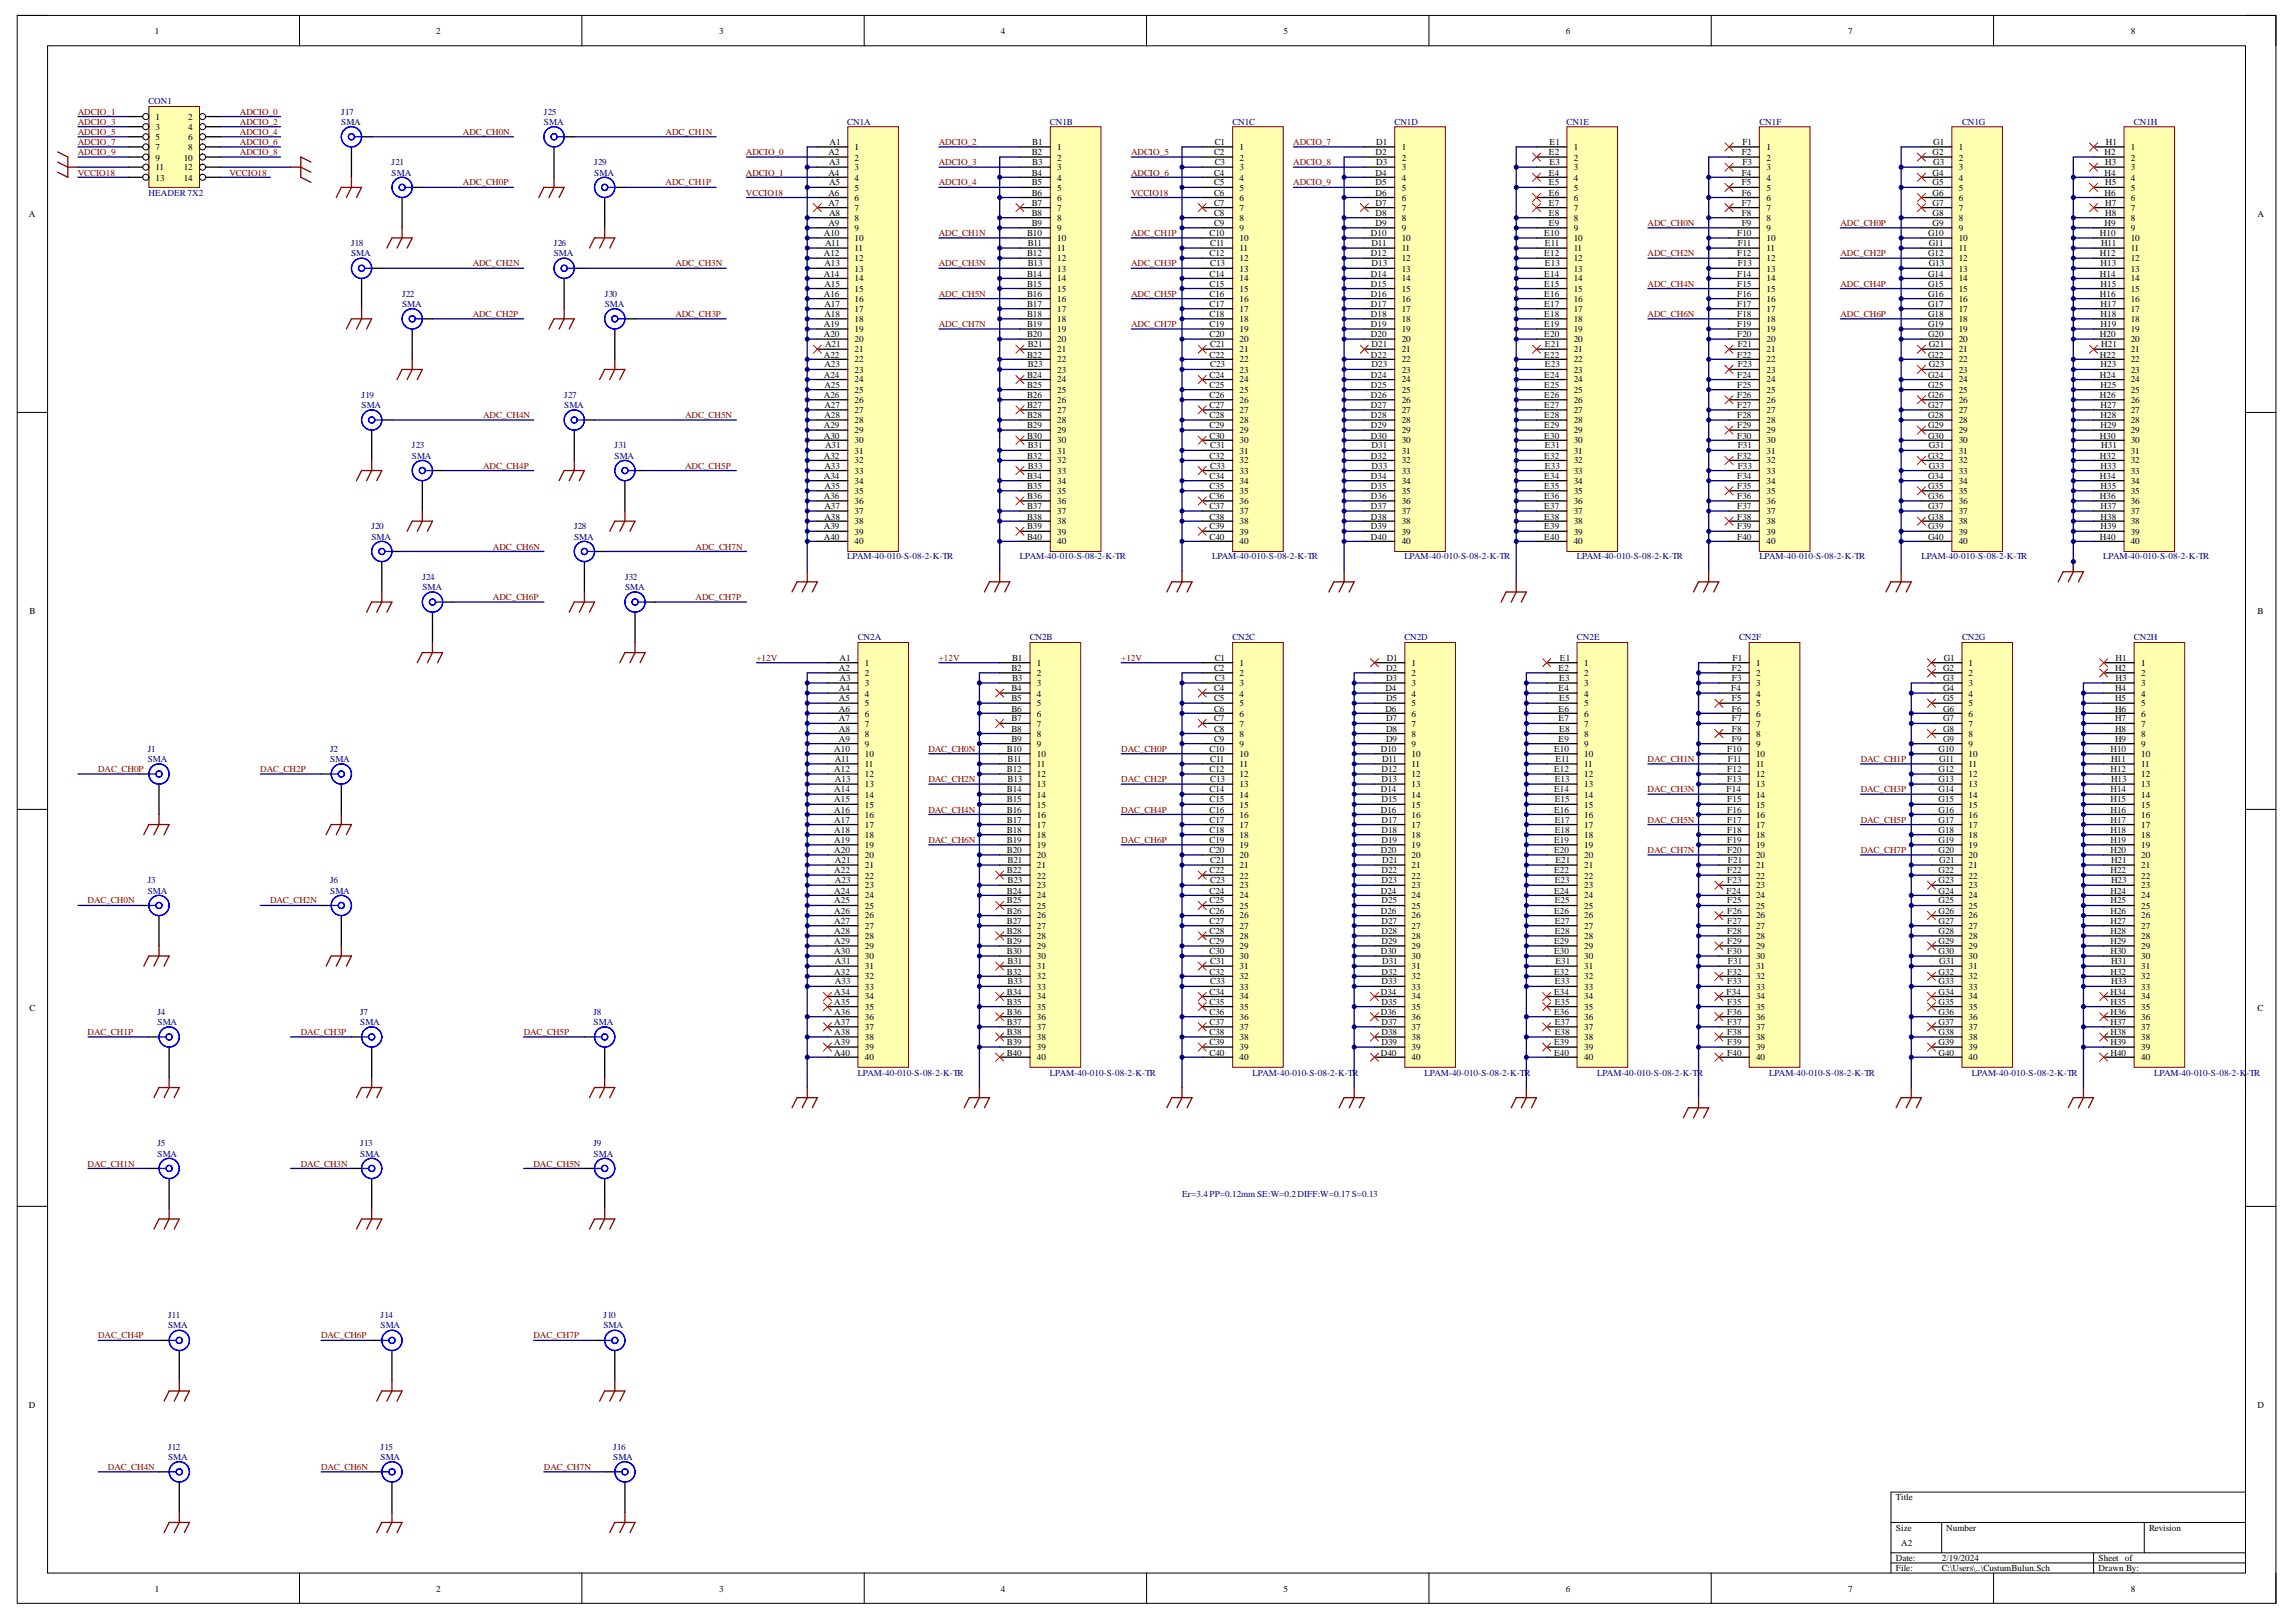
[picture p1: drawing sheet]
<svg xmlns="http://www.w3.org/2000/svg" width="297mm" height="210mm" viewBox="0 0 297 210" stroke-linecap="round" stroke-linejoin="round" font-family="sans-serif">
<defs><g id="words">
<g font-size="1.2">
<text x="20" y="4.4">1</text>
<text x="56.4" y="4.4">2</text>
<text x="93" y="4.4">3</text>
<text x="129.5" y="4.4">4</text>
<text x="166" y="4.4">5</text>
<text x="202.6" y="4.4">6</text>
<text x="239.1" y="4.4">7</text>
<text x="275.7" y="4.4">8</text>
<text x="20.1" y="15.5">1</text>
<text x="20.1" y="16.8">3</text>
<text x="24.4" y="15.5">2</text>
<text x="24.4" y="16.8">4</text>
<text x="20.1" y="18.2">5</text>
<text x="20.1" y="19.4">7</text>
<text x="20.1" y="20.8">9</text>
<text x="20.1" y="22">11</text>
<text x="20.1" y="23.4">13</text>
<text x="23.8" y="20.8">10</text>
<text x="23.8" y="22">12</text>
<text x="23.8" y="23.4">14</text>
<text x="24.4" y="18.2">6</text>
<text x="24.4" y="19.4">8</text>
<text x="107.2" y="20.1">A2</text>
<text x="107.2" y="22.7">A4</text>
<text x="107.3" y="21.4">A3</text>
<text x="107.3" y="24">A5</text>
<text x="107.3" y="18.7">A1</text>
<text x="110.5" y="19.4">1</text>
<text x="110.5" y="20.8">2</text>
<text x="110.5" y="22">3</text>
<text x="110.5" y="23.4">4</text>
<text x="133.5" y="20.1">B2</text>
<text x="133.5" y="22.7">B4</text>
<text x="133.5" y="24">B5</text>
<text x="133.6" y="18.7">B1</text>
<text x="133.6" y="21.4">B3</text>
<text x="136.8" y="19.4">1</text>
<text x="136.8" y="20.8">2</text>
<text x="136.8" y="22">3</text>
<text x="136.8" y="23.4">4</text>
<text x="157.1" y="20.1">C2</text>
<text x="157.1" y="22.7">C4</text>
<text x="157.1" y="24">C5</text>
<text x="157.2" y="18.7">C1</text>
<text x="157.2" y="21.4">C3</text>
<text x="160.4" y="19.4">1</text>
<text x="160.4" y="20.8">2</text>
<text x="160.4" y="22">3</text>
<text x="160.4" y="23.4">4</text>
<text x="178" y="20.1">D2</text>
<text x="178" y="22.7">D4</text>
<text x="178" y="24">D5</text>
<text x="178" y="18.7">D1</text>
<text x="178" y="21.4">D3</text>
<text x="181.3" y="19.4">1</text>
<text x="181.3" y="20.8">2</text>
<text x="181.3" y="22">3</text>
<text x="181.3" y="23.4">4</text>
<text x="200.4" y="20.1">E2</text>
<text x="200.4" y="22.7">E4</text>
<text x="200.4" y="24">E5</text>
<text x="200.5" y="18.7">E1</text>
<text x="200.5" y="21.4">E3</text>
<text x="203.6" y="19.4">1</text>
<text x="203.6" y="20.8">2</text>
<text x="203.6" y="22">3</text>
<text x="203.6" y="23.4">4</text>
<text x="225.3" y="20.1">F2</text>
<text x="225.3" y="22.7">F4</text>
<text x="225.3" y="24">F5</text>
<text x="225.4" y="18.7">F1</text>
<text x="225.4" y="21.4">F3</text>
<text x="228.5" y="19.4">1</text>
<text x="228.5" y="20.8">2</text>
<text x="228.5" y="22">3</text>
<text x="228.5" y="23.4">4</text>
<text x="250" y="20.1">G2</text>
<text x="250" y="22.7">G4</text>
<text x="250" y="24">G5</text>
<text x="250.1" y="18.7">G1</text>
<text x="250.1" y="21.4">G3</text>
<text x="253.4" y="19.4">1</text>
<text x="253.4" y="20.8">2</text>
<text x="253.4" y="22">3</text>
<text x="253.4" y="23.4">4</text>
<text x="272.3" y="20.1">H2</text>
<text x="272.3" y="22.7">H4</text>
<text x="272.4" y="21.4">H3</text>
<text x="272.4" y="24">H5</text>
<text x="272.4" y="18.7">H1</text>
<text x="275.7" y="19.4">1</text>
<text x="275.7" y="20.8">2</text>
<text x="275.7" y="22">3</text>
<text x="275.7" y="23.4">4</text>
<text x="3.7" y="28.1">A</text>
<text x="107.2" y="25.3">A6</text>
<text x="107.2" y="26.6">A7</text>
<text x="107.2" y="29.2">A9</text>
<text x="107.3" y="28">A8</text>
<text x="110.5" y="24.7">5</text>
<text x="110.5" y="26">6</text>
<text x="110.5" y="27.3">7</text>
<text x="110.5" y="28.6">8</text>
<text x="110.5" y="29.9">9</text>
<text x="133.5" y="25.3">B6</text>
<text x="133.5" y="26.6">B7</text>
<text x="133.5" y="28">B8</text>
<text x="133.5" y="29.2">B9</text>
<text x="136.8" y="24.7">5</text>
<text x="136.8" y="26">6</text>
<text x="136.8" y="27.3">7</text>
<text x="136.8" y="28.6">8</text>
<text x="136.8" y="29.9">9</text>
<text x="157.1" y="25.3">C6</text>
<text x="157.1" y="26.6">C7</text>
<text x="157.1" y="28">C8</text>
<text x="157.1" y="29.2">C9</text>
<text x="160.4" y="24.7">5</text>
<text x="160.4" y="26">6</text>
<text x="160.4" y="27.3">7</text>
<text x="160.4" y="28.6">8</text>
<text x="160.4" y="29.9">9</text>
<text x="178" y="25.3">D6</text>
<text x="178" y="26.6">D7</text>
<text x="178" y="28">D8</text>
<text x="178" y="29.2">D9</text>
<text x="181.3" y="24.7">5</text>
<text x="181.3" y="26">6</text>
<text x="181.3" y="27.3">7</text>
<text x="181.3" y="28.6">8</text>
<text x="181.3" y="29.9">9</text>
<text x="200.4" y="25.3">E6</text>
<text x="200.4" y="26.6">E7</text>
<text x="200.4" y="28">E8</text>
<text x="200.4" y="29.2">E9</text>
<text x="203.6" y="24.7">5</text>
<text x="203.6" y="26">6</text>
<text x="203.6" y="27.3">7</text>
<text x="203.6" y="28.6">8</text>
<text x="203.6" y="29.9">9</text>
<text x="225.3" y="25.3">F6</text>
<text x="225.3" y="26.6">F7</text>
<text x="225.3" y="28">F8</text>
<text x="225.3" y="29.2">F9</text>
<text x="228.5" y="24.7">5</text>
<text x="228.5" y="26">6</text>
<text x="228.5" y="27.3">7</text>
<text x="228.5" y="28.6">8</text>
<text x="228.5" y="29.9">9</text>
<text x="250" y="25.3">G6</text>
<text x="250" y="26.6">G7</text>
<text x="250" y="28">G8</text>
<text x="250" y="29.2">G9</text>
<text x="253.4" y="24.7">5</text>
<text x="253.4" y="26">6</text>
<text x="253.4" y="27.3">7</text>
<text x="253.4" y="28.6">8</text>
<text x="253.4" y="29.9">9</text>
<text x="272.3" y="25.3">H6</text>
<text x="272.3" y="29.2">H9</text>
<text x="272.4" y="26.6">H7</text>
<text x="272.4" y="28">H8</text>
<text x="275.7" y="24.7">5</text>
<text x="275.7" y="26">6</text>
<text x="275.7" y="27.3">7</text>
<text x="275.7" y="28.6">8</text>
<text x="275.7" y="29.9">9</text>
<text x="292.1" y="28.1">A</text>
<text x="106.6" y="30.6">A10</text>
<text x="106.6" y="33.2">A12</text>
<text x="106.6" y="35.8">A14</text>
<text x="106.7" y="34.5">A13</text>
<text x="106.7" y="31.8">A11</text>
<text x="110.5" y="31.2">10</text>
<text x="110.5" y="32.5">11</text>
<text x="110.5" y="33.8">12</text>
<text x="110.5" y="35.1">13</text>
<text x="132.9" y="30.6">B10</text>
<text x="132.9" y="33.2">B12</text>
<text x="132.9" y="35.8">B14</text>
<text x="133" y="31.8">B11</text>
<text x="133" y="34.5">B13</text>
<text x="136.8" y="31.2">10</text>
<text x="136.8" y="32.5">11</text>
<text x="136.8" y="33.8">12</text>
<text x="136.8" y="35.1">13</text>
<text x="156.5" y="30.6">C10</text>
<text x="156.5" y="33.2">C12</text>
<text x="156.5" y="35.8">C14</text>
<text x="156.6" y="31.8">C11</text>
<text x="156.6" y="34.5">C13</text>
<text x="160.4" y="31.2">10</text>
<text x="160.4" y="32.5">11</text>
<text x="160.4" y="33.8">12</text>
<text x="160.4" y="35.1">13</text>
<text x="177.4" y="30.6">D10</text>
<text x="177.4" y="33.2">D12</text>
<text x="177.4" y="35.8">D14</text>
<text x="177.5" y="31.8">D11</text>
<text x="177.5" y="34.5">D13</text>
<text x="181.3" y="31.2">10</text>
<text x="181.3" y="32.5">11</text>
<text x="181.3" y="33.8">12</text>
<text x="181.3" y="35.1">13</text>
<text x="199.8" y="30.6">E10</text>
<text x="199.8" y="33.2">E12</text>
<text x="199.8" y="35.8">E14</text>
<text x="199.9" y="31.8">E11</text>
<text x="199.9" y="34.5">E13</text>
<text x="203.6" y="31.2">10</text>
<text x="203.6" y="32.5">11</text>
<text x="203.6" y="33.8">12</text>
<text x="203.6" y="35.1">13</text>
<text x="224.7" y="30.6">F10</text>
<text x="224.7" y="33.2">F12</text>
<text x="224.7" y="35.8">F14</text>
<text x="224.8" y="31.8">F11</text>
<text x="224.8" y="34.5">F13</text>
<text x="228.5" y="31.2">10</text>
<text x="228.5" y="32.5">11</text>
<text x="228.5" y="33.8">12</text>
<text x="228.5" y="35.1">13</text>
<text x="249.4" y="30.6">G10</text>
<text x="249.4" y="33.2">G12</text>
<text x="249.4" y="35.8">G14</text>
<text x="249.5" y="31.8">G11</text>
<text x="249.5" y="34.5">G13</text>
<text x="253.4" y="31.2">10</text>
<text x="253.4" y="32.5">11</text>
<text x="253.4" y="33.8">12</text>
<text x="253.4" y="35.1">13</text>
<text x="271.7" y="30.6">H10</text>
<text x="271.7" y="33.2">H12</text>
<text x="271.7" y="35.8">H14</text>
<text x="271.8" y="34.5">H13</text>
<text x="271.8" y="31.8">H11</text>
<text x="275.7" y="31.2">10</text>
<text x="275.7" y="32.5">11</text>
<text x="275.7" y="33.8">12</text>
<text x="275.7" y="35.1">13</text>
<text x="106.6" y="38.4">A16</text>
<text x="106.7" y="37.1">A15</text>
<text x="106.7" y="39.7">A17</text>
<text x="106.7" y="41.1">A18</text>
<text x="110.5" y="36.4">14</text>
<text x="110.5" y="37.8">15</text>
<text x="110.5" y="39">16</text>
<text x="110.5" y="40.4">17</text>
<text x="110.5" y="41.6">18</text>
<text x="132.9" y="37.1">B15</text>
<text x="132.9" y="38.4">B16</text>
<text x="132.9" y="39.7">B17</text>
<text x="132.9" y="41.1">B18</text>
<text x="136.8" y="36.4">14</text>
<text x="136.8" y="37.8">15</text>
<text x="136.8" y="39">16</text>
<text x="136.8" y="40.4">17</text>
<text x="136.8" y="41.6">18</text>
<text x="156.5" y="37.1">C15</text>
<text x="156.5" y="38.4">C16</text>
<text x="156.5" y="39.7">C17</text>
<text x="156.5" y="41.1">C18</text>
<text x="160.4" y="36.4">14</text>
<text x="160.4" y="37.8">15</text>
<text x="160.4" y="39">16</text>
<text x="160.4" y="40.4">17</text>
<text x="160.4" y="41.6">18</text>
<text x="177.4" y="37.1">D15</text>
<text x="177.4" y="38.4">D16</text>
<text x="177.4" y="39.7">D17</text>
<text x="177.4" y="41.1">D18</text>
<text x="181.3" y="36.4">14</text>
<text x="181.3" y="37.8">15</text>
<text x="181.3" y="39">16</text>
<text x="181.3" y="40.4">17</text>
<text x="181.3" y="41.6">18</text>
<text x="199.8" y="37.1">E15</text>
<text x="199.8" y="38.4">E16</text>
<text x="199.8" y="39.7">E17</text>
<text x="199.8" y="41.1">E18</text>
<text x="203.6" y="36.4">14</text>
<text x="203.6" y="37.8">15</text>
<text x="203.6" y="39">16</text>
<text x="203.6" y="40.4">17</text>
<text x="203.6" y="41.6">18</text>
<text x="224.7" y="37.1">F15</text>
<text x="224.7" y="38.4">F16</text>
<text x="224.7" y="39.7">F17</text>
<text x="224.7" y="41.1">F18</text>
<text x="228.5" y="36.4">14</text>
<text x="228.5" y="37.8">15</text>
<text x="228.5" y="39">16</text>
<text x="228.5" y="40.4">17</text>
<text x="228.5" y="41.6">18</text>
<text x="249.4" y="37.1">G15</text>
<text x="249.4" y="38.4">G16</text>
<text x="249.4" y="39.7">G17</text>
<text x="249.4" y="41.1">G18</text>
<text x="253.4" y="36.4">14</text>
<text x="253.4" y="37.8">15</text>
<text x="253.4" y="39">16</text>
<text x="253.4" y="40.4">17</text>
<text x="253.4" y="41.6">18</text>
<text x="271.7" y="38.4">H16</text>
<text x="271.8" y="37.1">H15</text>
<text x="271.8" y="39.7">H17</text>
<text x="271.8" y="41.1">H18</text>
<text x="275.7" y="36.4">14</text>
<text x="275.7" y="37.8">15</text>
<text x="275.7" y="39">16</text>
<text x="275.7" y="40.4">17</text>
<text x="275.7" y="41.6">18</text>
<text x="106.6" y="42.3">A19</text>
<text x="106.6" y="43.7">A20</text>
<text x="106.6" y="46.3">A22</text>
<text x="106.7" y="47.6">A23</text>
<text x="106.7" y="44.9">A21</text>
<text x="110.5" y="43">19</text>
<text x="110.5" y="44.3">20</text>
<text x="110.5" y="45.6">21</text>
<text x="110.5" y="46.9">22</text>
<text x="132.9" y="42.3">B19</text>
<text x="132.9" y="43.7">B20</text>
<text x="132.9" y="46.3">B22</text>
<text x="133" y="44.9">B21</text>
<text x="133" y="47.6">B23</text>
<text x="136.8" y="43">19</text>
<text x="136.8" y="44.3">20</text>
<text x="136.8" y="45.6">21</text>
<text x="136.8" y="46.9">22</text>
<text x="156.5" y="42.3">C19</text>
<text x="156.5" y="43.7">C20</text>
<text x="156.5" y="46.3">C22</text>
<text x="156.6" y="44.9">C21</text>
<text x="156.6" y="47.6">C23</text>
<text x="160.4" y="43">19</text>
<text x="160.4" y="44.3">20</text>
<text x="160.4" y="45.6">21</text>
<text x="160.4" y="46.9">22</text>
<text x="177.4" y="42.3">D19</text>
<text x="177.4" y="43.7">D20</text>
<text x="177.4" y="46.3">D22</text>
<text x="177.5" y="44.9">D21</text>
<text x="177.5" y="47.6">D23</text>
<text x="181.3" y="43">19</text>
<text x="181.3" y="44.3">20</text>
<text x="181.3" y="45.6">21</text>
<text x="181.3" y="46.9">22</text>
<text x="199.8" y="42.3">E19</text>
<text x="199.8" y="43.7">E20</text>
<text x="199.8" y="46.3">E22</text>
<text x="199.9" y="44.9">E21</text>
<text x="199.9" y="47.6">E23</text>
<text x="203.6" y="43">19</text>
<text x="203.6" y="44.3">20</text>
<text x="203.6" y="45.6">21</text>
<text x="203.6" y="46.9">22</text>
<text x="224.7" y="42.3">F19</text>
<text x="224.7" y="43.7">F20</text>
<text x="224.7" y="46.3">F22</text>
<text x="224.8" y="44.9">F21</text>
<text x="224.8" y="47.6">F23</text>
<text x="228.5" y="43">19</text>
<text x="228.5" y="44.3">20</text>
<text x="228.5" y="45.6">21</text>
<text x="228.5" y="46.9">22</text>
<text x="249.4" y="42.3">G19</text>
<text x="249.4" y="43.7">G20</text>
<text x="249.4" y="46.3">G22</text>
<text x="249.5" y="44.9">G21</text>
<text x="249.5" y="47.6">G23</text>
<text x="253.4" y="43">19</text>
<text x="253.4" y="44.3">20</text>
<text x="253.4" y="45.6">21</text>
<text x="253.4" y="46.9">22</text>
<text x="271.7" y="43.7">H20</text>
<text x="271.7" y="46.3">H22</text>
<text x="271.8" y="42.3">H19</text>
<text x="271.8" y="47.6">H23</text>
<text x="271.8" y="44.9">H21</text>
<text x="275.7" y="43">19</text>
<text x="275.7" y="44.3">20</text>
<text x="275.7" y="45.6">21</text>
<text x="275.7" y="46.9">22</text>
<text x="106.6" y="48.9">A24</text>
<text x="106.6" y="51.5">A26</text>
<text x="106.7" y="50.2">A25</text>
<text x="106.7" y="52.8">A27</text>
<text x="110.5" y="48.2">23</text>
<text x="110.5" y="49.5">24</text>
<text x="110.5" y="50.9">25</text>
<text x="110.5" y="52.1">26</text>
<text x="110.5" y="53.5">27</text>
<text x="132.9" y="48.9">B24</text>
<text x="132.9" y="50.2">B25</text>
<text x="132.9" y="51.5">B26</text>
<text x="132.9" y="52.8">B27</text>
<text x="136.8" y="48.2">23</text>
<text x="136.8" y="49.5">24</text>
<text x="136.8" y="50.9">25</text>
<text x="136.8" y="52.1">26</text>
<text x="136.8" y="53.5">27</text>
<text x="156.5" y="48.9">C24</text>
<text x="156.5" y="50.2">C25</text>
<text x="156.5" y="51.5">C26</text>
<text x="156.5" y="52.8">C27</text>
<text x="160.4" y="48.2">23</text>
<text x="160.4" y="49.5">24</text>
<text x="160.4" y="50.9">25</text>
<text x="160.4" y="52.1">26</text>
<text x="160.4" y="53.5">27</text>
<text x="177.4" y="48.9">D24</text>
<text x="177.4" y="50.2">D25</text>
<text x="177.4" y="51.5">D26</text>
<text x="177.4" y="52.8">D27</text>
<text x="181.3" y="48.2">23</text>
<text x="181.3" y="49.5">24</text>
<text x="181.3" y="50.9">25</text>
<text x="181.3" y="52.1">26</text>
<text x="181.3" y="53.5">27</text>
<text x="199.8" y="48.9">E24</text>
<text x="199.8" y="50.2">E25</text>
<text x="199.8" y="51.5">E26</text>
<text x="199.8" y="52.8">E27</text>
<text x="203.6" y="48.2">23</text>
<text x="203.6" y="49.5">24</text>
<text x="203.6" y="50.9">25</text>
<text x="203.6" y="52.1">26</text>
<text x="203.6" y="53.5">27</text>
<text x="224.7" y="48.9">F24</text>
<text x="224.7" y="50.2">F25</text>
<text x="224.7" y="51.5">F26</text>
<text x="224.7" y="52.8">F27</text>
<text x="228.5" y="48.2">23</text>
<text x="228.5" y="49.5">24</text>
<text x="228.5" y="50.9">25</text>
<text x="228.5" y="52.1">26</text>
<text x="228.5" y="53.5">27</text>
<text x="249.4" y="48.9">G24</text>
<text x="249.4" y="50.2">G25</text>
<text x="249.4" y="51.5">G26</text>
<text x="249.4" y="52.8">G27</text>
<text x="253.4" y="48.2">23</text>
<text x="253.4" y="49.5">24</text>
<text x="253.4" y="50.9">25</text>
<text x="253.4" y="52.1">26</text>
<text x="253.4" y="53.5">27</text>
<text x="271.7" y="48.9">H24</text>
<text x="271.7" y="51.5">H26</text>
<text x="271.8" y="50.2">H25</text>
<text x="271.8" y="52.8">H27</text>
<text x="275.7" y="48.2">23</text>
<text x="275.7" y="49.5">24</text>
<text x="275.7" y="50.9">25</text>
<text x="275.7" y="52.1">26</text>
<text x="275.7" y="53.5">27</text>
<text x="106.6" y="55.4">A29</text>
<text x="106.6" y="56.8">A30</text>
<text x="106.6" y="59.4">A32</text>
<text x="106.7" y="54.1">A28</text>
<text x="106.7" y="58">A31</text>
<text x="110.5" y="54.7">28</text>
<text x="110.5" y="56.1">29</text>
<text x="110.5" y="57.4">30</text>
<text x="110.5" y="58.7">31</text>
<text x="110.5" y="60">32</text>
<text x="132.9" y="54.1">B28</text>
<text x="132.9" y="55.4">B29</text>
<text x="132.9" y="56.8">B30</text>
<text x="132.9" y="59.4">B32</text>
<text x="133" y="58">B31</text>
<text x="136.8" y="54.7">28</text>
<text x="136.8" y="56.1">29</text>
<text x="136.8" y="57.4">30</text>
<text x="136.8" y="58.7">31</text>
<text x="136.8" y="60">32</text>
<text x="156.5" y="54.1">C28</text>
<text x="156.5" y="55.4">C29</text>
<text x="156.5" y="56.8">C30</text>
<text x="156.5" y="59.4">C32</text>
<text x="156.6" y="58">C31</text>
<text x="160.4" y="54.7">28</text>
<text x="160.4" y="56.1">29</text>
<text x="160.4" y="57.4">30</text>
<text x="160.4" y="58.7">31</text>
<text x="160.4" y="60">32</text>
<text x="177.4" y="54.1">D28</text>
<text x="177.4" y="55.4">D29</text>
<text x="177.4" y="56.8">D30</text>
<text x="177.4" y="59.4">D32</text>
<text x="177.5" y="58">D31</text>
<text x="181.3" y="54.7">28</text>
<text x="181.3" y="56.1">29</text>
<text x="181.3" y="57.4">30</text>
<text x="181.3" y="58.7">31</text>
<text x="181.3" y="60">32</text>
<text x="199.8" y="54.1">E28</text>
<text x="199.8" y="55.4">E29</text>
<text x="199.8" y="56.8">E30</text>
<text x="199.8" y="59.4">E32</text>
<text x="199.9" y="58">E31</text>
<text x="203.6" y="54.7">28</text>
<text x="203.6" y="56.1">29</text>
<text x="203.6" y="57.4">30</text>
<text x="203.6" y="58.7">31</text>
<text x="203.6" y="60">32</text>
<text x="224.7" y="54.1">F28</text>
<text x="224.7" y="55.4">F29</text>
<text x="224.7" y="56.8">F30</text>
<text x="224.7" y="59.4">F32</text>
<text x="224.8" y="58">F31</text>
<text x="228.5" y="54.7">28</text>
<text x="228.5" y="56.1">29</text>
<text x="228.5" y="57.4">30</text>
<text x="228.5" y="58.7">31</text>
<text x="228.5" y="60">32</text>
<text x="249.4" y="54.1">G28</text>
<text x="249.4" y="55.4">G29</text>
<text x="249.4" y="56.8">G30</text>
<text x="249.4" y="59.4">G32</text>
<text x="249.5" y="58">G31</text>
<text x="253.4" y="54.7">28</text>
<text x="253.4" y="56.1">29</text>
<text x="253.4" y="57.4">30</text>
<text x="253.4" y="58.7">31</text>
<text x="253.4" y="60">32</text>
<text x="271.7" y="56.8">H30</text>
<text x="271.7" y="59.4">H32</text>
<text x="271.8" y="54.1">H28</text>
<text x="271.8" y="55.4">H29</text>
<text x="271.8" y="58">H31</text>
<text x="275.7" y="54.7">28</text>
<text x="275.7" y="56.1">29</text>
<text x="275.7" y="57.4">30</text>
<text x="275.7" y="58.7">31</text>
<text x="275.7" y="60">32</text>
<text x="106.6" y="62">A34</text>
<text x="106.6" y="64.6">A36</text>
<text x="106.7" y="60.7">A33</text>
<text x="106.7" y="63.3">A35</text>
<text x="106.7" y="65.9">A37</text>
<text x="110.5" y="61.3">33</text>
<text x="110.5" y="62.6">34</text>
<text x="110.5" y="63.9">35</text>
<text x="110.5" y="65.2">36</text>
<text x="132.9" y="62">B34</text>
<text x="132.9" y="63.3">B35</text>
<text x="132.9" y="64.6">B36</text>
<text x="132.9" y="65.9">B37</text>
<text x="133" y="60.7">B33</text>
<text x="136.8" y="61.3">33</text>
<text x="136.8" y="62.6">34</text>
<text x="136.8" y="63.9">35</text>
<text x="136.8" y="65.2">36</text>
<text x="156.5" y="62">C34</text>
<text x="156.5" y="63.3">C35</text>
<text x="156.5" y="64.6">C36</text>
<text x="156.5" y="65.9">C37</text>
<text x="156.6" y="60.7">C33</text>
<text x="160.4" y="61.3">33</text>
<text x="160.4" y="62.6">34</text>
<text x="160.4" y="63.9">35</text>
<text x="160.4" y="65.2">36</text>
<text x="177.4" y="62">D34</text>
<text x="177.4" y="63.3">D35</text>
<text x="177.4" y="64.6">D36</text>
<text x="177.4" y="65.9">D37</text>
<text x="177.5" y="60.7">D33</text>
<text x="181.3" y="61.3">33</text>
<text x="181.3" y="62.6">34</text>
<text x="181.3" y="63.9">35</text>
<text x="181.3" y="65.2">36</text>
<text x="199.8" y="62">E34</text>
<text x="199.8" y="63.3">E35</text>
<text x="199.8" y="64.6">E36</text>
<text x="199.8" y="65.9">E37</text>
<text x="199.9" y="60.7">E33</text>
<text x="203.6" y="61.3">33</text>
<text x="203.6" y="62.6">34</text>
<text x="203.6" y="63.9">35</text>
<text x="203.6" y="65.2">36</text>
<text x="224.7" y="62">F34</text>
<text x="224.7" y="63.3">F35</text>
<text x="224.7" y="64.6">F36</text>
<text x="224.7" y="65.9">F37</text>
<text x="224.8" y="60.7">F33</text>
<text x="228.5" y="61.3">33</text>
<text x="228.5" y="62.6">34</text>
<text x="228.5" y="63.9">35</text>
<text x="228.5" y="65.2">36</text>
<text x="249.4" y="62">G34</text>
<text x="249.4" y="63.3">G35</text>
<text x="249.4" y="64.6">G36</text>
<text x="249.4" y="65.9">G37</text>
<text x="249.5" y="60.7">G33</text>
<text x="253.4" y="61.3">33</text>
<text x="253.4" y="62.6">34</text>
<text x="253.4" y="63.9">35</text>
<text x="253.4" y="65.2">36</text>
<text x="271.7" y="62">H34</text>
<text x="271.7" y="64.6">H36</text>
<text x="271.8" y="60.7">H33</text>
<text x="271.8" y="63.3">H35</text>
<text x="271.8" y="65.9">H37</text>
<text x="275.7" y="61.3">33</text>
<text x="275.7" y="62.6">34</text>
<text x="275.7" y="63.9">35</text>
<text x="275.7" y="65.2">36</text>
<text x="106.6" y="68.5">A39</text>
<text x="106.6" y="69.9">A40</text>
<text x="106.7" y="67.2">A38</text>
<text x="110.5" y="66.6">37</text>
<text x="110.5" y="67.8">38</text>
<text x="110.5" y="69.2">39</text>
<text x="110.5" y="70.5">40</text>
<text x="132.9" y="67.2">B38</text>
<text x="132.9" y="68.5">B39</text>
<text x="132.9" y="69.9">B40</text>
<text x="136.8" y="66.6">37</text>
<text x="136.8" y="67.8">38</text>
<text x="136.8" y="69.2">39</text>
<text x="136.8" y="70.5">40</text>
<text x="156.5" y="67.2">C38</text>
<text x="156.5" y="68.5">C39</text>
<text x="156.5" y="69.9">C40</text>
<text x="160.4" y="66.6">37</text>
<text x="160.4" y="67.8">38</text>
<text x="160.4" y="69.2">39</text>
<text x="160.4" y="70.5">40</text>
<text x="177.4" y="67.2">D38</text>
<text x="177.4" y="68.5">D39</text>
<text x="177.4" y="69.9">D40</text>
<text x="181.3" y="66.6">37</text>
<text x="181.3" y="67.8">38</text>
<text x="181.3" y="69.2">39</text>
<text x="181.3" y="70.5">40</text>
<text x="199.8" y="67.2">E38</text>
<text x="199.8" y="68.5">E39</text>
<text x="199.8" y="69.9">E40</text>
<text x="203.6" y="66.6">37</text>
<text x="203.6" y="67.8">38</text>
<text x="203.6" y="69.2">39</text>
<text x="203.6" y="70.5">40</text>
<text x="224.7" y="67.2">F38</text>
<text x="224.7" y="68.5">F39</text>
<text x="224.7" y="69.9">F40</text>
<text x="228.5" y="66.6">37</text>
<text x="228.5" y="67.8">38</text>
<text x="228.5" y="69.2">39</text>
<text x="228.5" y="70.5">40</text>
<text x="249.4" y="67.2">G38</text>
<text x="249.4" y="68.5">G39</text>
<text x="249.4" y="69.9">G40</text>
<text x="253.4" y="66.6">37</text>
<text x="253.4" y="67.8">38</text>
<text x="253.4" y="69.2">39</text>
<text x="253.4" y="70.5">40</text>
<text x="271.7" y="69.9">H40</text>
<text x="271.8" y="67.2">H38</text>
<text x="271.8" y="68.5">H39</text>
<text x="275.7" y="66.6">37</text>
<text x="275.7" y="67.8">38</text>
<text x="275.7" y="69.2">39</text>
<text x="275.7" y="70.5">40</text>
<text x="3.8" y="79.5">B</text>
<text x="292.1" y="79.5">B</text>
<text x="108.5" y="86.8">A2</text>
<text x="108.5" y="89.5">A4</text>
<text x="108.6" y="85.5">A1</text>
<text x="108.6" y="88.1">A3</text>
<text x="111.9" y="86.2">1</text>
<text x="111.9" y="87.5">2</text>
<text x="111.9" y="88.8">3</text>
<text x="130.8" y="86.8">B2</text>
<text x="130.8" y="89.5">B4</text>
<text x="130.9" y="85.5">B1</text>
<text x="130.9" y="88.1">B3</text>
<text x="134.1" y="86.2">1</text>
<text x="134.1" y="87.5">2</text>
<text x="134.1" y="88.8">3</text>
<text x="157.1" y="86.8">C2</text>
<text x="157.1" y="89.5">C4</text>
<text x="157.2" y="85.5">C1</text>
<text x="157.2" y="88.1">C3</text>
<text x="160.4" y="86.2">1</text>
<text x="160.4" y="87.5">2</text>
<text x="160.4" y="88.8">3</text>
<text x="179.2" y="89.5">D4</text>
<text x="179.3" y="86.8">D2</text>
<text x="179.3" y="88.1">D3</text>
<text x="179.4" y="85.5">D1</text>
<text x="182.6" y="86.2">1</text>
<text x="182.6" y="87.5">2</text>
<text x="182.6" y="88.8">3</text>
<text x="201.6" y="86.8">E2</text>
<text x="201.6" y="89.5">E4</text>
<text x="201.7" y="88.1">E3</text>
<text x="201.8" y="85.5">E1</text>
<text x="204.9" y="86.2">1</text>
<text x="204.9" y="87.5">2</text>
<text x="204.9" y="88.8">3</text>
<text x="224" y="89.5">F4</text>
<text x="224.1" y="86.8">F2</text>
<text x="224.1" y="88.1">F3</text>
<text x="224.1" y="85.5">F1</text>
<text x="227.2" y="86.2">1</text>
<text x="227.2" y="87.5">2</text>
<text x="227.2" y="88.8">3</text>
<text x="251.4" y="86.8">G2</text>
<text x="251.4" y="88.1">G3</text>
<text x="251.4" y="89.5">G4</text>
<text x="251.5" y="85.5">G1</text>
<text x="254.7" y="86.2">1</text>
<text x="254.7" y="87.5">2</text>
<text x="254.7" y="88.8">3</text>
<text x="273.6" y="86.8">H2</text>
<text x="273.6" y="89.5">H4</text>
<text x="273.7" y="85.5">H1</text>
<text x="273.7" y="88.1">H3</text>
<text x="277" y="86.2">1</text>
<text x="277" y="87.5">2</text>
<text x="277" y="88.8">3</text>
<text x="108.5" y="90.7">A5</text>
<text x="108.5" y="92.1">A6</text>
<text x="108.5" y="93.3">A7</text>
<text x="108.5" y="94.7">A8</text>
<text x="108.5" y="96">A9</text>
<text x="111.9" y="90.1">4</text>
<text x="111.9" y="91.4">5</text>
<text x="111.9" y="92.8">6</text>
<text x="111.9" y="94">7</text>
<text x="111.9" y="95.4">8</text>
<text x="130.8" y="90.7">B5</text>
<text x="130.8" y="92.1">B6</text>
<text x="130.8" y="93.3">B7</text>
<text x="130.8" y="94.7">B8</text>
<text x="130.8" y="96">B9</text>
<text x="134.1" y="90.1">4</text>
<text x="134.1" y="91.4">5</text>
<text x="134.1" y="92.8">6</text>
<text x="134.1" y="94">7</text>
<text x="134.1" y="95.4">8</text>
<text x="157.1" y="90.7">C5</text>
<text x="157.1" y="92.1">C6</text>
<text x="157.1" y="93.3">C7</text>
<text x="157.1" y="94.7">C8</text>
<text x="157.1" y="96">C9</text>
<text x="160.4" y="90.1">4</text>
<text x="160.4" y="91.4">5</text>
<text x="160.4" y="92.8">6</text>
<text x="160.4" y="94">7</text>
<text x="160.4" y="95.4">8</text>
<text x="179.2" y="92.1">D6</text>
<text x="179.3" y="90.7">D5</text>
<text x="179.3" y="93.3">D7</text>
<text x="179.3" y="94.7">D8</text>
<text x="179.3" y="96">D9</text>
<text x="182.6" y="90.1">4</text>
<text x="182.6" y="91.4">5</text>
<text x="182.6" y="92.8">6</text>
<text x="182.6" y="94">7</text>
<text x="182.6" y="95.4">8</text>
<text x="201.6" y="92.1">E6</text>
<text x="201.6" y="93.3">E7</text>
<text x="201.6" y="96">E9</text>
<text x="201.7" y="90.7">E5</text>
<text x="201.7" y="94.7">E8</text>
<text x="204.9" y="90.1">4</text>
<text x="204.9" y="91.4">5</text>
<text x="204.9" y="92.8">6</text>
<text x="204.9" y="94">7</text>
<text x="204.9" y="95.4">8</text>
<text x="224.1" y="90.7">F5</text>
<text x="224.1" y="92.1">F6</text>
<text x="224.1" y="93.3">F7</text>
<text x="224.1" y="94.7">F8</text>
<text x="224.1" y="96">F9</text>
<text x="227.2" y="90.1">4</text>
<text x="227.2" y="91.4">5</text>
<text x="227.2" y="92.8">6</text>
<text x="227.2" y="94">7</text>
<text x="227.2" y="95.4">8</text>
<text x="251.4" y="90.7">G5</text>
<text x="251.4" y="92.1">G6</text>
<text x="251.4" y="93.3">G7</text>
<text x="251.4" y="94.7">G8</text>
<text x="251.4" y="96">G9</text>
<text x="254.7" y="90.1">4</text>
<text x="254.7" y="91.4">5</text>
<text x="254.7" y="92.8">6</text>
<text x="254.7" y="94">7</text>
<text x="254.7" y="95.4">8</text>
<text x="273.6" y="90.7">H5</text>
<text x="273.6" y="92.1">H6</text>
<text x="273.6" y="93.3">H7</text>
<text x="273.6" y="94.7">H8</text>
<text x="273.6" y="96">H9</text>
<text x="277" y="90.1">4</text>
<text x="277" y="91.4">5</text>
<text x="277" y="92.8">6</text>
<text x="277" y="94">7</text>
<text x="277" y="95.4">8</text>
<text x="107.9" y="97.3">A10</text>
<text x="107.9" y="99.9">A12</text>
<text x="108" y="98.6">A11</text>
<text x="108" y="101.2">A13</text>
<text x="111.9" y="96.6">9</text>
<text x="111.9" y="98">10</text>
<text x="111.9" y="99.3">11</text>
<text x="111.9" y="100.6">12</text>
<text x="111.9" y="101.9">13</text>
<text x="130.3" y="97.3">B10</text>
<text x="130.3" y="99.9">B12</text>
<text x="130.3" y="98.6">B11</text>
<text x="130.3" y="101.2">B13</text>
<text x="134.1" y="96.6">9</text>
<text x="134.1" y="98">10</text>
<text x="134.1" y="99.3">11</text>
<text x="134.1" y="100.6">12</text>
<text x="134.1" y="101.9">13</text>
<text x="156.5" y="97.3">C10</text>
<text x="156.5" y="99.9">C12</text>
<text x="156.6" y="98.6">C11</text>
<text x="156.6" y="101.2">C13</text>
<text x="160.4" y="96.6">9</text>
<text x="160.4" y="98">10</text>
<text x="160.4" y="99.3">11</text>
<text x="160.4" y="100.6">12</text>
<text x="160.4" y="101.9">13</text>
<text x="178.6" y="97.3">D10</text>
<text x="178.7" y="99.9">D12</text>
<text x="178.7" y="101.2">D13</text>
<text x="178.8" y="98.6">D11</text>
<text x="182.6" y="96.6">9</text>
<text x="182.6" y="98">10</text>
<text x="182.6" y="99.3">11</text>
<text x="182.6" y="100.6">12</text>
<text x="182.6" y="101.9">13</text>
<text x="201.1" y="97.3">E10</text>
<text x="201.1" y="99.9">E12</text>
<text x="201.1" y="101.2">E13</text>
<text x="201.2" y="98.6">E11</text>
<text x="204.9" y="96.6">9</text>
<text x="204.9" y="98">10</text>
<text x="204.9" y="99.3">11</text>
<text x="204.9" y="100.6">12</text>
<text x="204.9" y="101.9">13</text>
<text x="223.5" y="97.3">F10</text>
<text x="223.5" y="99.9">F12</text>
<text x="223.5" y="101.2">F13</text>
<text x="223.6" y="98.6">F11</text>
<text x="227.2" y="96.6">9</text>
<text x="227.2" y="98">10</text>
<text x="227.2" y="99.3">11</text>
<text x="227.2" y="100.6">12</text>
<text x="227.2" y="101.9">13</text>
<text x="250.8" y="97.3">G10</text>
<text x="250.8" y="99.9">G12</text>
<text x="250.8" y="101.2">G13</text>
<text x="250.9" y="98.6">G11</text>
<text x="254.7" y="96.6">9</text>
<text x="254.7" y="98">10</text>
<text x="254.7" y="99.3">11</text>
<text x="254.7" y="100.6">12</text>
<text x="254.7" y="101.9">13</text>
<text x="273" y="97.3">H10</text>
<text x="273" y="99.9">H12</text>
<text x="273.1" y="98.6">H11</text>
<text x="273.1" y="101.2">H13</text>
<text x="277" y="96.6">9</text>
<text x="277" y="98">10</text>
<text x="277" y="99.3">11</text>
<text x="277" y="100.6">12</text>
<text x="277" y="101.9">13</text>
<text x="107.9" y="102.6">A14</text>
<text x="107.9" y="103.8">A15</text>
<text x="107.9" y="105.2">A16</text>
<text x="107.9" y="106.4">A17</text>
<text x="107.9" y="107.8">A18</text>
<text x="111.9" y="103.2">14</text>
<text x="111.9" y="104.5">15</text>
<text x="111.9" y="105.9">16</text>
<text x="111.9" y="107.1">17</text>
<text x="130.3" y="102.6">B14</text>
<text x="130.3" y="103.8">B15</text>
<text x="130.3" y="105.2">B16</text>
<text x="130.3" y="106.4">B17</text>
<text x="130.3" y="107.8">B18</text>
<text x="134.1" y="103.2">14</text>
<text x="134.1" y="104.5">15</text>
<text x="134.1" y="105.9">16</text>
<text x="134.1" y="107.1">17</text>
<text x="156.5" y="102.6">C14</text>
<text x="156.5" y="103.8">C15</text>
<text x="156.5" y="105.2">C16</text>
<text x="156.5" y="106.4">C17</text>
<text x="156.5" y="107.8">C18</text>
<text x="160.4" y="103.2">14</text>
<text x="160.4" y="104.5">15</text>
<text x="160.4" y="105.9">16</text>
<text x="160.4" y="107.1">17</text>
<text x="178.6" y="102.6">D14</text>
<text x="178.6" y="105.2">D16</text>
<text x="178.7" y="103.8">D15</text>
<text x="178.7" y="106.4">D17</text>
<text x="178.7" y="107.8">D18</text>
<text x="182.6" y="103.2">14</text>
<text x="182.6" y="104.5">15</text>
<text x="182.6" y="105.9">16</text>
<text x="182.6" y="107.1">17</text>
<text x="201.1" y="102.6">E14</text>
<text x="201.1" y="105.2">E16</text>
<text x="201.1" y="103.8">E15</text>
<text x="201.1" y="106.4">E17</text>
<text x="201.1" y="107.8">E18</text>
<text x="204.9" y="103.2">14</text>
<text x="204.9" y="104.5">15</text>
<text x="204.9" y="105.9">16</text>
<text x="204.9" y="107.1">17</text>
<text x="223.4" y="102.6">F14</text>
<text x="223.5" y="103.8">F15</text>
<text x="223.5" y="105.2">F16</text>
<text x="223.5" y="106.4">F17</text>
<text x="223.5" y="107.8">F18</text>
<text x="227.2" y="103.2">14</text>
<text x="227.2" y="104.5">15</text>
<text x="227.2" y="105.9">16</text>
<text x="227.2" y="107.1">17</text>
<text x="250.8" y="102.6">G14</text>
<text x="250.8" y="103.8">G15</text>
<text x="250.8" y="105.2">G16</text>
<text x="250.8" y="106.4">G17</text>
<text x="250.8" y="107.8">G18</text>
<text x="254.7" y="103.2">14</text>
<text x="254.7" y="104.5">15</text>
<text x="254.7" y="105.9">16</text>
<text x="254.7" y="107.1">17</text>
<text x="273" y="102.6">H14</text>
<text x="273" y="103.8">H15</text>
<text x="273" y="105.2">H16</text>
<text x="273" y="106.4">H17</text>
<text x="273" y="107.8">H18</text>
<text x="277" y="103.2">14</text>
<text x="277" y="104.5">15</text>
<text x="277" y="105.9">16</text>
<text x="277" y="107.1">17</text>
<text x="107.9" y="109.1">A19</text>
<text x="107.9" y="110.4">A20</text>
<text x="107.9" y="113">A22</text>
<text x="108" y="111.7">A21</text>
<text x="111.9" y="108.5">18</text>
<text x="111.9" y="109.7">19</text>
<text x="111.9" y="111.1">20</text>
<text x="111.9" y="112.4">21</text>
<text x="111.9" y="113.7">22</text>
<text x="130.3" y="109.1">B19</text>
<text x="130.3" y="110.4">B20</text>
<text x="130.3" y="113">B22</text>
<text x="130.3" y="111.7">B21</text>
<text x="134.1" y="108.5">18</text>
<text x="134.1" y="109.7">19</text>
<text x="134.1" y="111.1">20</text>
<text x="134.1" y="112.4">21</text>
<text x="134.1" y="113.7">22</text>
<text x="156.5" y="109.1">C19</text>
<text x="156.5" y="110.4">C20</text>
<text x="156.5" y="113">C22</text>
<text x="156.6" y="111.7">C21</text>
<text x="160.4" y="108.5">18</text>
<text x="160.4" y="109.7">19</text>
<text x="160.4" y="111.1">20</text>
<text x="160.4" y="112.4">21</text>
<text x="160.4" y="113.7">22</text>
<text x="178.6" y="110.4">D20</text>
<text x="178.7" y="109.1">D19</text>
<text x="178.7" y="113">D22</text>
<text x="178.8" y="111.7">D21</text>
<text x="182.6" y="108.5">18</text>
<text x="182.6" y="109.7">19</text>
<text x="182.6" y="111.1">20</text>
<text x="182.6" y="112.4">21</text>
<text x="182.6" y="113.7">22</text>
<text x="201.1" y="109.1">E19</text>
<text x="201.1" y="110.4">E20</text>
<text x="201.1" y="113">E22</text>
<text x="201.2" y="111.7">E21</text>
<text x="204.9" y="108.5">18</text>
<text x="204.9" y="109.7">19</text>
<text x="204.9" y="111.1">20</text>
<text x="204.9" y="112.4">21</text>
<text x="204.9" y="113.7">22</text>
<text x="223.5" y="109.1">F19</text>
<text x="223.5" y="110.4">F20</text>
<text x="223.5" y="113">F22</text>
<text x="223.6" y="111.7">F21</text>
<text x="227.2" y="108.5">18</text>
<text x="227.2" y="109.7">19</text>
<text x="227.2" y="111.1">20</text>
<text x="227.2" y="112.4">21</text>
<text x="227.2" y="113.7">22</text>
<text x="250.8" y="109.1">G19</text>
<text x="250.8" y="110.4">G20</text>
<text x="250.8" y="113">G22</text>
<text x="250.9" y="111.7">G21</text>
<text x="254.7" y="108.5">18</text>
<text x="254.7" y="109.7">19</text>
<text x="254.7" y="111.1">20</text>
<text x="254.7" y="112.4">21</text>
<text x="254.7" y="113.7">22</text>
<text x="273" y="109.1">H19</text>
<text x="273" y="110.4">H20</text>
<text x="273" y="113">H22</text>
<text x="273.1" y="111.7">H21</text>
<text x="277" y="108.5">18</text>
<text x="277" y="109.7">19</text>
<text x="277" y="111.1">20</text>
<text x="277" y="112.4">21</text>
<text x="277" y="113.7">22</text>
<text x="107.9" y="115.7">A24</text>
<text x="107.9" y="116.9">A25</text>
<text x="107.9" y="118.3">A26</text>
<text x="107.9" y="119.5">A27</text>
<text x="108" y="114.3">A23</text>
<text x="111.9" y="115">23</text>
<text x="111.9" y="116.2">24</text>
<text x="111.9" y="117.6">25</text>
<text x="111.9" y="118.9">26</text>
<text x="130.3" y="115.7">B24</text>
<text x="130.3" y="116.9">B25</text>
<text x="130.3" y="118.3">B26</text>
<text x="130.3" y="119.5">B27</text>
<text x="130.3" y="114.3">B23</text>
<text x="134.1" y="115">23</text>
<text x="134.1" y="116.2">24</text>
<text x="134.1" y="117.6">25</text>
<text x="134.1" y="118.9">26</text>
<text x="156.5" y="115.7">C24</text>
<text x="156.5" y="116.9">C25</text>
<text x="156.5" y="118.3">C26</text>
<text x="156.5" y="119.5">C27</text>
<text x="156.6" y="114.3">C23</text>
<text x="160.4" y="115">23</text>
<text x="160.4" y="116.2">24</text>
<text x="160.4" y="117.6">25</text>
<text x="160.4" y="118.9">26</text>
<text x="178.6" y="115.7">D24</text>
<text x="178.6" y="118.3">D26</text>
<text x="178.7" y="114.3">D23</text>
<text x="178.7" y="116.9">D25</text>
<text x="178.7" y="119.5">D27</text>
<text x="182.6" y="115">23</text>
<text x="182.6" y="116.2">24</text>
<text x="182.6" y="117.6">25</text>
<text x="182.6" y="118.9">26</text>
<text x="201.1" y="115.7">E24</text>
<text x="201.1" y="118.3">E26</text>
<text x="201.1" y="114.3">E23</text>
<text x="201.1" y="116.9">E25</text>
<text x="201.1" y="119.5">E27</text>
<text x="204.9" y="115">23</text>
<text x="204.9" y="116.2">24</text>
<text x="204.9" y="117.6">25</text>
<text x="204.9" y="118.9">26</text>
<text x="223.4" y="115.7">F24</text>
<text x="223.5" y="114.3">F23</text>
<text x="223.5" y="116.9">F25</text>
<text x="223.5" y="118.3">F26</text>
<text x="223.5" y="119.5">F27</text>
<text x="227.2" y="115">23</text>
<text x="227.2" y="116.2">24</text>
<text x="227.2" y="117.6">25</text>
<text x="227.2" y="118.9">26</text>
<text x="250.8" y="114.3">G23</text>
<text x="250.8" y="115.7">G24</text>
<text x="250.8" y="116.9">G25</text>
<text x="250.8" y="118.3">G26</text>
<text x="250.8" y="119.5">G27</text>
<text x="254.7" y="115">23</text>
<text x="254.7" y="116.2">24</text>
<text x="254.7" y="117.6">25</text>
<text x="254.7" y="118.9">26</text>
<text x="273" y="115.7">H24</text>
<text x="273" y="116.9">H25</text>
<text x="273" y="118.3">H26</text>
<text x="273" y="119.5">H27</text>
<text x="273.1" y="114.3">H23</text>
<text x="277" y="115">23</text>
<text x="277" y="116.2">24</text>
<text x="277" y="117.6">25</text>
<text x="277" y="118.9">26</text>
<text x="107.9" y="120.9">A28</text>
<text x="107.9" y="122.2">A29</text>
<text x="107.9" y="123.5">A30</text>
<text x="108" y="124.8">A31</text>
<text x="111.9" y="120.2">27</text>
<text x="111.9" y="121.5">28</text>
<text x="111.9" y="122.8">29</text>
<text x="111.9" y="124.1">30</text>
<text x="111.9" y="125.5">31</text>
<text x="130.3" y="120.9">B28</text>
<text x="130.3" y="122.2">B29</text>
<text x="130.3" y="123.5">B30</text>
<text x="130.3" y="124.8">B31</text>
<text x="134.1" y="120.2">27</text>
<text x="134.1" y="121.5">28</text>
<text x="134.1" y="122.8">29</text>
<text x="134.1" y="124.1">30</text>
<text x="134.1" y="125.5">31</text>
<text x="156.5" y="120.9">C28</text>
<text x="156.5" y="122.2">C29</text>
<text x="156.5" y="123.5">C30</text>
<text x="156.6" y="124.8">C31</text>
<text x="160.4" y="120.2">27</text>
<text x="160.4" y="121.5">28</text>
<text x="160.4" y="122.8">29</text>
<text x="160.4" y="124.1">30</text>
<text x="160.4" y="125.5">31</text>
<text x="178.6" y="123.5">D30</text>
<text x="178.7" y="120.9">D28</text>
<text x="178.7" y="122.2">D29</text>
<text x="178.8" y="124.8">D31</text>
<text x="182.6" y="120.2">27</text>
<text x="182.6" y="121.5">28</text>
<text x="182.6" y="122.8">29</text>
<text x="182.6" y="124.1">30</text>
<text x="182.6" y="125.5">31</text>
<text x="201.1" y="122.2">E29</text>
<text x="201.1" y="123.5">E30</text>
<text x="201.1" y="120.9">E28</text>
<text x="201.2" y="124.8">E31</text>
<text x="204.9" y="120.2">27</text>
<text x="204.9" y="121.5">28</text>
<text x="204.9" y="122.8">29</text>
<text x="204.9" y="124.1">30</text>
<text x="204.9" y="125.5">31</text>
<text x="223.5" y="120.9">F28</text>
<text x="223.5" y="122.2">F29</text>
<text x="223.5" y="123.5">F30</text>
<text x="223.6" y="124.8">F31</text>
<text x="227.2" y="120.2">27</text>
<text x="227.2" y="121.5">28</text>
<text x="227.2" y="122.8">29</text>
<text x="227.2" y="124.1">30</text>
<text x="227.2" y="125.5">31</text>
<text x="250.8" y="120.9">G28</text>
<text x="250.8" y="122.2">G29</text>
<text x="250.8" y="123.5">G30</text>
<text x="250.9" y="124.8">G31</text>
<text x="254.7" y="120.2">27</text>
<text x="254.7" y="121.5">28</text>
<text x="254.7" y="122.8">29</text>
<text x="254.7" y="124.1">30</text>
<text x="254.7" y="125.5">31</text>
<text x="273" y="120.9">H28</text>
<text x="273" y="122.2">H29</text>
<text x="273" y="123.5">H30</text>
<text x="273.1" y="124.8">H31</text>
<text x="277" y="120.2">27</text>
<text x="277" y="121.5">28</text>
<text x="277" y="122.8">29</text>
<text x="277" y="124.1">30</text>
<text x="277" y="125.5">31</text>
<text x="3.8" y="130.9">C</text>
<text x="107.9" y="126.1">A32</text>
<text x="107.9" y="128.7">A34</text>
<text x="107.9" y="130">A35</text>
<text x="107.9" y="131.4">A36</text>
<text x="108" y="127.4">A33</text>
<text x="111.9" y="126.7">32</text>
<text x="111.9" y="128.1">33</text>
<text x="111.9" y="129.3">34</text>
<text x="111.9" y="130.7">35</text>
<text x="111.9" y="132">36</text>
<text x="130.3" y="126.1">B32</text>
<text x="130.3" y="128.7">B34</text>
<text x="130.3" y="130">B35</text>
<text x="130.3" y="131.4">B36</text>
<text x="130.3" y="127.4">B33</text>
<text x="134.1" y="126.7">32</text>
<text x="134.1" y="128.1">33</text>
<text x="134.1" y="129.3">34</text>
<text x="134.1" y="130.7">35</text>
<text x="134.1" y="132">36</text>
<text x="156.5" y="126.1">C32</text>
<text x="156.5" y="128.7">C34</text>
<text x="156.5" y="130">C35</text>
<text x="156.5" y="131.4">C36</text>
<text x="156.6" y="127.4">C33</text>
<text x="160.4" y="126.7">32</text>
<text x="160.4" y="128.1">33</text>
<text x="160.4" y="129.3">34</text>
<text x="160.4" y="130.7">35</text>
<text x="160.4" y="132">36</text>
<text x="178.6" y="128.7">D34</text>
<text x="178.6" y="131.4">D36</text>
<text x="178.7" y="126.1">D32</text>
<text x="178.7" y="127.4">D33</text>
<text x="178.7" y="130">D35</text>
<text x="182.6" y="126.7">32</text>
<text x="182.6" y="128.1">33</text>
<text x="182.6" y="129.3">34</text>
<text x="182.6" y="130.7">35</text>
<text x="182.6" y="132">36</text>
<text x="201.1" y="126.1">E32</text>
<text x="201.1" y="128.7">E34</text>
<text x="201.1" y="131.4">E36</text>
<text x="201.1" y="127.4">E33</text>
<text x="201.1" y="130">E35</text>
<text x="204.9" y="126.7">32</text>
<text x="204.9" y="128.1">33</text>
<text x="204.9" y="129.3">34</text>
<text x="204.9" y="130.7">35</text>
<text x="204.9" y="132">36</text>
<text x="223.4" y="128.7">F34</text>
<text x="223.5" y="126.1">F32</text>
<text x="223.5" y="127.4">F33</text>
<text x="223.5" y="130">F35</text>
<text x="223.5" y="131.4">F36</text>
<text x="227.2" y="126.7">32</text>
<text x="227.2" y="128.1">33</text>
<text x="227.2" y="129.3">34</text>
<text x="227.2" y="130.7">35</text>
<text x="227.2" y="132">36</text>
<text x="250.8" y="126.1">G32</text>
<text x="250.8" y="127.4">G33</text>
<text x="250.8" y="128.7">G34</text>
<text x="250.8" y="130">G35</text>
<text x="250.8" y="131.4">G36</text>
<text x="254.7" y="126.7">32</text>
<text x="254.7" y="128.1">33</text>
<text x="254.7" y="129.3">34</text>
<text x="254.7" y="130.7">35</text>
<text x="254.7" y="132">36</text>
<text x="273" y="126.1">H32</text>
<text x="273" y="128.7">H34</text>
<text x="273" y="130">H35</text>
<text x="273" y="131.4">H36</text>
<text x="273.1" y="127.4">H33</text>
<text x="277" y="126.7">32</text>
<text x="277" y="128.1">33</text>
<text x="277" y="129.3">34</text>
<text x="277" y="130.7">35</text>
<text x="277" y="132">36</text>
<text x="292.1" y="130.9">C</text>
<text x="107.9" y="132.6">A37</text>
<text x="107.9" y="134">A38</text>
<text x="107.9" y="135.3">A39</text>
<text x="107.9" y="136.6">A40</text>
<text x="111.9" y="133.3">37</text>
<text x="111.9" y="134.6">38</text>
<text x="111.9" y="135.9">39</text>
<text x="111.9" y="137.2">40</text>
<text x="130.3" y="132.6">B37</text>
<text x="130.3" y="134">B38</text>
<text x="130.3" y="135.3">B39</text>
<text x="130.3" y="136.6">B40</text>
<text x="134.1" y="133.3">37</text>
<text x="134.1" y="134.6">38</text>
<text x="134.1" y="135.9">39</text>
<text x="134.1" y="137.2">40</text>
<text x="156.5" y="132.6">C37</text>
<text x="156.5" y="134">C38</text>
<text x="156.5" y="135.3">C39</text>
<text x="156.5" y="136.6">C40</text>
<text x="160.4" y="133.3">37</text>
<text x="160.4" y="134.6">38</text>
<text x="160.4" y="135.9">39</text>
<text x="160.4" y="137.2">40</text>
<text x="178.6" y="136.6">D40</text>
<text x="178.7" y="132.6">D37</text>
<text x="178.7" y="134">D38</text>
<text x="178.7" y="135.3">D39</text>
<text x="182.6" y="133.3">37</text>
<text x="182.6" y="134.6">38</text>
<text x="182.6" y="135.9">39</text>
<text x="182.6" y="137.2">40</text>
<text x="201.1" y="135.3">E39</text>
<text x="201.1" y="136.6">E40</text>
<text x="201.1" y="132.6">E37</text>
<text x="201.1" y="134">E38</text>
<text x="204.9" y="133.3">37</text>
<text x="204.9" y="134.6">38</text>
<text x="204.9" y="135.9">39</text>
<text x="204.9" y="137.2">40</text>
<text x="223.5" y="132.6">F37</text>
<text x="223.5" y="134">F38</text>
<text x="223.5" y="135.3">F39</text>
<text x="223.5" y="136.6">F40</text>
<text x="227.2" y="133.3">37</text>
<text x="227.2" y="134.6">38</text>
<text x="227.2" y="135.9">39</text>
<text x="227.2" y="137.2">40</text>
<text x="250.8" y="132.6">G37</text>
<text x="250.8" y="134">G38</text>
<text x="250.8" y="135.3">G39</text>
<text x="250.8" y="136.6">G40</text>
<text x="254.7" y="133.3">37</text>
<text x="254.7" y="134.6">38</text>
<text x="254.7" y="135.9">39</text>
<text x="254.7" y="137.2">40</text>
<text x="273" y="132.6">H37</text>
<text x="273" y="134">H38</text>
<text x="273" y="135.3">H39</text>
<text x="273" y="136.6">H40</text>
<text x="277" y="133.3">37</text>
<text x="277" y="134.6">38</text>
<text x="277" y="135.9">39</text>
<text x="277" y="137.2">40</text>
<text x="3.7" y="182.2">D</text>
<text x="292.1" y="182.2">D</text>
<text x="245.3" y="194.1">Title</text>
<text x="245.3" y="198.1">Size</text>
<text x="245.3" y="202">Date:</text>
<text x="245.3" y="203.3">File:</text>
<text x="246" y="200.1">A2</text>
<text x="251.2" y="202">2/19/2024</text>
<text x="251.2" y="203.3">C:\Users\..\CustumBulun.Sch</text>
<text x="251.8" y="198.1">Number</text>
<text x="271.5" y="202">Sheet of</text>
<text x="271.5" y="203.3">Drawn By:</text>
<text x="278" y="198.1">Revision</text>
<text x="20" y="206">1</text>
<text x="56.4" y="206">2</text>
<text x="93" y="206">3</text>
<text x="129.5" y="206">4</text>
<text x="166" y="206">5</text>
<text x="202.6" y="206">6</text>
<text x="239.1" y="206">7</text>
<text x="275.7" y="206">8</text>
</g>
<g font-size="1.2" fill="#800000">
<text x="10.1" y="14.9">ADCIO_1</text>
<text x="10.1" y="16.1">ADCIO_3</text>
<text x="10.1" y="17.5">ADCIO_5</text>
<text x="31" y="14.9">ADCIO_0</text>
<text x="31" y="16.1">ADCIO_2</text>
<text x="31" y="17.5">ADCIO_4</text>
<text x="59.9" y="17.5">ADC_CH0N</text>
<text x="86.1" y="17.5">ADC_CH1N</text>
<text x="10.1" y="18.7">ADCIO_7</text>
<text x="10.1" y="20.1">ADCIO_9</text>
<text x="10.1" y="22.7">VCCIO18</text>
<text x="29.7" y="22.7">VCCIO18</text>
<text x="31" y="18.7">ADCIO_6</text>
<text x="31" y="20.1">ADCIO_8</text>
<text x="59.9" y="24">ADC_CH0P</text>
<text x="86.1" y="24">ADC_CH1P</text>
<text x="96.5" y="20.1">ADCIO_0</text>
<text x="96.5" y="22.7">ADCIO_1</text>
<text x="121.5" y="18.7">ADCIO_2</text>
<text x="121.5" y="21.4">ADCIO_3</text>
<text x="121.5" y="24">ADCIO_4</text>
<text x="146.3" y="20.1">ADCIO_5</text>
<text x="146.3" y="22.7">ADCIO_6</text>
<text x="167.3" y="18.7">ADCIO_7</text>
<text x="167.3" y="21.4">ADCIO_8</text>
<text x="167.3" y="24">ADCIO_9</text>
<text x="96.5" y="25.3">VCCIO18</text>
<text x="146.3" y="25.3">VCCIO18</text>
<text x="213.1" y="29.2">ADC_CH0N</text>
<text x="238.1" y="29.2">ADC_CH0P</text>
<text x="61.2" y="34.5">ADC_CH2N</text>
<text x="87.4" y="34.5">ADC_CH3N</text>
<text x="121.5" y="30.6">ADC_CH1N</text>
<text x="121.5" y="34.5">ADC_CH3N</text>
<text x="146.3" y="30.6">ADC_CH1P</text>
<text x="146.3" y="34.5">ADC_CH3P</text>
<text x="213.1" y="33.2">ADC_CH2N</text>
<text x="238.1" y="33.2">ADC_CH2P</text>
<text x="61.2" y="41.1">ADC_CH2P</text>
<text x="87.4" y="41.1">ADC_CH3P</text>
<text x="121.5" y="38.4">ADC_CH5N</text>
<text x="146.3" y="38.4">ADC_CH5P</text>
<text x="213.1" y="41.1">ADC_CH6N</text>
<text x="213.1" y="37.1">ADC_CH4N</text>
<text x="238.1" y="41.1">ADC_CH6P</text>
<text x="238.1" y="37.1">ADC_CH4P</text>
<text x="121.5" y="42.3">ADC_CH7N</text>
<text x="146.3" y="42.3">ADC_CH7P</text>
<text x="62.5" y="54.1">ADC_CH4N</text>
<text x="88.6" y="54.1">ADC_CH5N</text>
<text x="62.5" y="60.7">ADC_CH4P</text>
<text x="88.6" y="60.7">ADC_CH5P</text>
<text x="63.8" y="71.1">ADC_CH6N</text>
<text x="90" y="71.1">ADC_CH7N</text>
<text x="63.8" y="77.6">ADC_CH6P</text>
<text x="90" y="77.6">ADC_CH7P</text>
<text x="97.9" y="85.5">+12V</text>
<text x="121.5" y="85.5">+12V</text>
<text x="145.1" y="85.5">+12V</text>
<text x="12.7" y="99.9">DAC_CH0P</text>
<text x="33.7" y="99.9">DAC_CH2P</text>
<text x="120.1" y="97.3">DAC_CH0N</text>
<text x="120.1" y="101.2">DAC_CH2N</text>
<text x="145.1" y="97.3">DAC_CH0P</text>
<text x="145.1" y="101.2">DAC_CH2P</text>
<text x="213.1" y="98.6">DAC_CH1N</text>
<text x="240.7" y="98.6">DAC_CH1P</text>
<text x="120.1" y="105.2">DAC_CH4N</text>
<text x="145.1" y="105.2">DAC_CH4P</text>
<text x="213.1" y="102.6">DAC_CH3N</text>
<text x="213.1" y="106.4">DAC_CH5N</text>
<text x="240.7" y="102.6">DAC_CH3P</text>
<text x="240.7" y="106.4">DAC_CH5P</text>
<text x="120.1" y="109.1">DAC_CH6N</text>
<text x="145.1" y="109.1">DAC_CH6P</text>
<text x="213.1" y="110.4">DAC_CH7N</text>
<text x="240.7" y="110.4">DAC_CH7P</text>
<text x="11.3" y="116.9">DAC_CH0N</text>
<text x="34.9" y="116.9">DAC_CH2N</text>
<text x="11.3" y="134">DAC_CH1P</text>
<text x="38.9" y="134">DAC_CH3P</text>
<text x="67.8" y="134">DAC_CH5P</text>
<text x="11.3" y="151">DAC_CH1N</text>
<text x="38.9" y="151">DAC_CH3N</text>
<text x="69" y="151">DAC_CH5N</text>
<text x="12.7" y="173.2">DAC_CH4P</text>
<text x="41.5" y="173.2">DAC_CH6P</text>
<text x="69" y="173.2">DAC_CH7P</text>
<text x="14" y="190.3">DAC_CH4N</text>
<text x="41.5" y="190.3">DAC_CH6N</text>
<text x="70.4" y="190.3">DAC_CH7N</text>
</g>
<g font-size="1.2" fill="#000080">
<text x="19.2" y="13.5">CON1</text>
<text x="44.2" y="14.9">J17</text>
<text x="44.2" y="16.1">SMA</text>
<text x="70.4" y="14.9">J25</text>
<text x="70.4" y="16.1">SMA</text>
<text x="109.6" y="16.1">CN1A</text>
<text x="135.8" y="16.1">CN1B</text>
<text x="159.4" y="16.1">CN1C</text>
<text x="180.4" y="16.1">CN1D</text>
<text x="202.7" y="16.1">CN1E</text>
<text x="227.6" y="16.1">CN1F</text>
<text x="253.8" y="16.1">CN1G</text>
<text x="276.1" y="16.1">CN1H</text>
<text x="50.7" y="21.4">J21</text>
<text x="50.7" y="22.7">SMA</text>
<text x="76.9" y="21.4">J29</text>
<text x="76.9" y="22.7">SMA</text>
<text x="19.2" y="25.3">HEADER 7X2</text>
<text x="45.4" y="31.8">J18</text>
<text x="45.4" y="33.2">SMA</text>
<text x="71.6" y="31.8">J26</text>
<text x="71.6" y="33.2">SMA</text>
<text x="52" y="38.4">J22</text>
<text x="52" y="39.7">SMA</text>
<text x="78.2" y="38.4">J30</text>
<text x="78.2" y="39.7">SMA</text>
<text x="46.8" y="51.5">J19</text>
<text x="46.8" y="52.8">SMA</text>
<text x="73" y="51.5">J27</text>
<text x="73" y="52.8">SMA</text>
<text x="53.3" y="58">J23</text>
<text x="53.3" y="59.4">SMA</text>
<text x="79.5" y="58">J31</text>
<text x="79.5" y="59.4">SMA</text>
<text x="48" y="68.5">J20</text>
<text x="48" y="69.9">SMA</text>
<text x="74.3" y="68.5">J28</text>
<text x="74.3" y="69.9">SMA</text>
<text x="54.6" y="75">J24</text>
<text x="54.6" y="76.4">SMA</text>
<text x="80.9" y="75">J32</text>
<text x="80.9" y="76.4">SMA</text>
<text x="109.6" y="72.4">LPAM-40-010-S-08-2-K-TR</text>
<text x="131.9" y="72.4">LPAM-40-010-S-08-2-K-TR</text>
<text x="156.8" y="72.4">LPAM-40-010-S-08-2-K-TR</text>
<text x="181.7" y="72.4">LPAM-40-010-S-08-2-K-TR</text>
<text x="204" y="72.4">LPAM-40-010-S-08-2-K-TR</text>
<text x="227.6" y="72.4">LPAM-40-010-S-08-2-K-TR</text>
<text x="248.6" y="72.4">LPAM-40-010-S-08-2-K-TR</text>
<text x="272.1" y="72.4">LPAM-40-010-S-08-2-K-TR</text>
<text x="111" y="82.9">CN2A</text>
<text x="133.2" y="82.9">CN2B</text>
<text x="159.4" y="82.9">CN2C</text>
<text x="181.7" y="82.9">CN2D</text>
<text x="204" y="82.9">CN2E</text>
<text x="225" y="82.9">CN2F</text>
<text x="253.8" y="82.9">CN2G</text>
<text x="276.1" y="82.9">CN2H</text>
<text x="19.1" y="97.3">J1</text>
<text x="19.1" y="98.6">SMA</text>
<text x="42.7" y="97.3">J2</text>
<text x="42.7" y="98.6">SMA</text>
<text x="19.1" y="114.3">J3</text>
<text x="19.1" y="115.7">SMA</text>
<text x="42.7" y="114.3">J6</text>
<text x="42.7" y="115.7">SMA</text>
<text x="20.4" y="131.4">J4</text>
<text x="46.6" y="131.4">J7</text>
<text x="76.8" y="131.4">J8</text>
<text x="20.4" y="132.6">SMA</text>
<text x="46.6" y="132.6">SMA</text>
<text x="76.8" y="132.6">SMA</text>
<text x="111" y="139.2">LPAM-40-010-S-08-2-K-TR</text>
<text x="135.8" y="139.2">LPAM-40-010-S-08-2-K-TR</text>
<text x="162.1" y="139.2">LPAM-40-010-S-08-2-K-TR</text>
<text x="184.3" y="139.2">LPAM-40-010-S-08-2-K-TR</text>
<text x="206.6" y="139.2">LPAM-40-010-S-08-2-K-TR</text>
<text x="228.9" y="139.2">LPAM-40-010-S-08-2-K-TR</text>
<text x="255.1" y="139.2">LPAM-40-010-S-08-2-K-TR</text>
<text x="278.7" y="139.2">LPAM-40-010-S-08-2-K-TR</text>
<text x="20.4" y="148.3">J5</text>
<text x="20.4" y="149.7">SMA</text>
<text x="46.6" y="148.3">J13</text>
<text x="46.6" y="149.7">SMA</text>
<text x="76.8" y="148.3">J9</text>
<text x="76.8" y="149.7">SMA</text>
<text x="152.9" y="154.9">Er=3.4PP=0.12mm SE:W=0.2DIFF:W=0.17 S=0.13</text>
<text x="21.7" y="170.6">J11</text>
<text x="21.7" y="171.9">SMA</text>
<text x="49.2" y="170.6">J14</text>
<text x="49.2" y="171.9">SMA</text>
<text x="78.1" y="170.6">J10</text>
<text x="78.1" y="171.9">SMA</text>
<text x="21.7" y="187.6">J12</text>
<text x="21.7" y="188.9">SMA</text>
<text x="49.2" y="187.6">J15</text>
<text x="49.2" y="188.9">SMA</text>
<text x="79.3" y="187.6">J16</text>
<text x="79.3" y="188.9">SMA</text>
</g>
</g></defs>
<g fill="none" stroke="#000" stroke-width=".13">
<path d="M2.2 2h4M2.2 2h292.2v205.5h-292.2zM6.2 5.9h284.3v197.7h-284.3zM38.7 2v3.9M75.3 2v3.9M111.8 2v3.9M148.3 2v3.9M184.9 2v3.9M221.4 2v3.9M257.9 2v3.9M290.5 2h3.9v3.9M2.2 53.4h4"/>
<path d="M290.5 53.4h3.9M2.2 104.7h4M290.5 104.7h3.9M2.2 156.1h4M290.5 156.1h3.9M244.6 197h45.9M251.2 197v3.9M277.4 197v3.9M290.5 193.1h-45.9v10.5M38.7 203.6v3.9M75.3 203.6v3.9M111.8 203.6v3.9"/>
<path d="M148.3 203.6v3.9M184.9 203.6v3.9M221.4 203.6v3.9M244.6 200.9h45.9M244.6 202.3h45.9M257.9 203.6v3.9M270.9 200.9v2.7M294.4 203.6v3.9"/>
</g>
<path d="M109.7 16.4h6.5v55h-6.5z" fill-rule="evenodd" fill="#ffffb0"/>
<path d="M109.7 16.4h6.5v55h-6.5z" fill="none" stroke="#800000" stroke-width=".13"/>
<g fill="none" stroke="#000" stroke-width=".17">
<path d="M105.7 19h4M105.7 20.3h4M105.7 21.6h4M105.7 22.9h4M105.7 24.2h4M105.7 25.6h4M105.7 26.9h4M105.7 28.2h4M105.7 29.5h4M105.7 30.8h4M105.7 32.1h4M105.7 33.4h4"/>
<path d="M105.7 34.7h4M105.7 36h4M105.7 37.3h4M105.7 38.6h4M105.7 40h4M105.7 41.3h4M105.7 42.6h4M105.7 43.9h4M105.7 45.2h4M105.7 46.5h4M105.7 47.8h4M105.7 49.1h4"/>
<path d="M105.7 50.4h4M105.7 51.7h4M105.7 53h4M105.7 54.4h4M105.7 55.7h4M105.7 57h4M105.7 58.3h4M105.7 59.6h4M105.7 60.9h4M105.7 62.2h4M105.7 63.5h4M105.7 64.8h4"/>
<path d="M105.7 66.1h4M105.7 67.4h4M105.7 68.8h4M105.7 70.1h4"/>
</g>
<path d="M111 83.1h6.5v55h-6.5z" fill-rule="evenodd" fill="#ffffb0"/>
<path d="M111 83.1h6.5v55h-6.5z" fill="none" stroke="#800000" stroke-width=".13"/>
<g fill="none" stroke="#000" stroke-width=".17">
<path d="M107.1 85.8h3.9M107.1 87.1h3.9M107.1 88.4h3.9M107.1 89.7h3.9M107.1 91h3.9M107.1 92.3h3.9M107.1 93.6h3.9M107.1 94.9h3.9M107.1 96.2h3.9M107.1 97.5h3.9M107.1 98.9h3.9M107.1 100.2h3.9"/>
<path d="M107.1 101.5h3.9M107.1 102.8h3.9M107.1 104.1h3.9M107.1 105.4h3.9M107.1 106.7h3.9M107.1 108h3.9M107.1 109.3h3.9M107.1 110.6h3.9M107.1 111.9h3.9M107.1 113.2h3.9M107.1 114.6h3.9M107.1 115.9h3.9"/>
<path d="M107.1 117.2h3.9M107.1 118.5h3.9M107.1 119.8h3.9M107.1 121.1h3.9M107.1 122.4h3.9M107.1 123.7h3.9M107.1 125h3.9M107.1 126.3h3.9M107.1 127.6h3.9M107.1 129h3.9M107.1 130.3h3.9M107.1 131.6h3.9"/>
<path d="M107.1 132.9h3.9M107.1 134.2h3.9M107.1 135.5h3.9M107.1 136.8h3.9"/>
</g>
<path d="M105.2 26.3l1.1 1.1M106.3 26.3l-1.1 1.1M105.2 44.7l1.1 1M106.3 44.7l-1.1 1M106.5 128.4l1.1 1.1M106.5 129.7l1.1 1.1M106.5 132.4l1.1 1M106.5 135l1.1 1M107.6 128.4l-1.1 1.1M107.6 129.7l-1.1 1.1M107.6 132.4l-1.1 1M107.6 135l-1.1 1" fill="none" stroke="#f00" stroke-width=".13"/>
<path d="M105.7 19h-1.3v55M104.4 70.1h1.3M107.1 87.1h-2.7v53.6" fill="none" stroke="#000080" stroke-width=".17"/>
<circle cx="104.4" cy="70.1" r=".26" fill="#000080"/>
<circle cx="104.4" cy="70.1" r=".26" fill="none" stroke="#000080" stroke-width=".13"/>
<path d="M104.4 136.8h2.7" fill="none" stroke="#000080" stroke-width=".17"/>
<circle cx="104.4" cy="136.8" r=".26" fill="#000080"/>
<circle cx="104.4" cy="136.8" r=".26" fill="none" stroke="#000080" stroke-width=".13"/>
<path d="M104.4 68.8h1.3" fill="none" stroke="#000080" stroke-width=".17"/>
<circle cx="104.4" cy="68.7" r=".26" fill="#000080"/>
<circle cx="104.4" cy="68.7" r=".26" fill="none" stroke="#000080" stroke-width=".13"/>
<path d="M104.4 134.2h2.7" fill="none" stroke="#000080" stroke-width=".17"/>
<circle cx="104.4" cy="134.2" r=".26" fill="#000080"/>
<circle cx="104.4" cy="134.2" r=".26" fill="none" stroke="#000080" stroke-width=".13"/>
<path d="M104.4 67.4h1.3" fill="none" stroke="#000080" stroke-width=".17"/>
<circle cx="104.4" cy="67.4" r=".26" fill="#000080"/>
<circle cx="104.4" cy="67.4" r=".26" fill="none" stroke="#000080" stroke-width=".13"/>
<path d="M104.4 131.6h2.7" fill="none" stroke="#000080" stroke-width=".17"/>
<circle cx="104.4" cy="131.6" r=".26" fill="#000080"/>
<circle cx="104.4" cy="131.6" r=".26" fill="none" stroke="#000080" stroke-width=".13"/>
<path d="M104.4 66.1h1.3" fill="none" stroke="#000080" stroke-width=".17"/>
<circle cx="104.4" cy="66.1" r=".26" fill="#000080"/>
<circle cx="104.4" cy="66.1" r=".26" fill="none" stroke="#000080" stroke-width=".13"/>
<path d="M104.4 127.6h2.7" fill="none" stroke="#000080" stroke-width=".17"/>
<circle cx="104.4" cy="127.6" r=".26" fill="#000080"/>
<circle cx="104.4" cy="127.6" r=".26" fill="none" stroke="#000080" stroke-width=".13"/>
<path d="M104.4 64.8h1.3" fill="none" stroke="#000080" stroke-width=".17"/>
<circle cx="104.4" cy="64.8" r=".26" fill="#000080"/>
<circle cx="104.4" cy="64.8" r=".26" fill="none" stroke="#000080" stroke-width=".13"/>
<path d="M104.4 126.3h2.7" fill="none" stroke="#000080" stroke-width=".17"/>
<circle cx="104.4" cy="126.3" r=".26" fill="#000080"/>
<circle cx="104.4" cy="126.3" r=".26" fill="none" stroke="#000080" stroke-width=".13"/>
<path d="M104.4 63.5h1.3" fill="none" stroke="#000080" stroke-width=".17"/>
<circle cx="104.4" cy="63.5" r=".26" fill="#000080"/>
<circle cx="104.4" cy="63.5" r=".26" fill="none" stroke="#000080" stroke-width=".13"/>
<path d="M104.4 125h2.7" fill="none" stroke="#000080" stroke-width=".17"/>
<circle cx="104.4" cy="125" r=".26" fill="#000080"/>
<circle cx="104.4" cy="125" r=".26" fill="none" stroke="#000080" stroke-width=".13"/>
<path d="M104.4 62.2h1.3" fill="none" stroke="#000080" stroke-width=".17"/>
<circle cx="104.4" cy="62.2" r=".26" fill="#000080"/>
<circle cx="104.4" cy="62.2" r=".26" fill="none" stroke="#000080" stroke-width=".13"/>
<path d="M104.4 123.7h2.7" fill="none" stroke="#000080" stroke-width=".17"/>
<circle cx="104.4" cy="123.7" r=".26" fill="#000080"/>
<circle cx="104.4" cy="123.7" r=".26" fill="none" stroke="#000080" stroke-width=".13"/>
<path d="M104.4 60.9h1.3" fill="none" stroke="#000080" stroke-width=".17"/>
<circle cx="104.4" cy="60.9" r=".26" fill="#000080"/>
<circle cx="104.4" cy="60.9" r=".26" fill="none" stroke="#000080" stroke-width=".13"/>
<path d="M104.4 122.4h2.7" fill="none" stroke="#000080" stroke-width=".17"/>
<circle cx="104.4" cy="122.4" r=".26" fill="#000080"/>
<circle cx="104.4" cy="122.4" r=".26" fill="none" stroke="#000080" stroke-width=".13"/>
<path d="M104.4 59.6h1.3" fill="none" stroke="#000080" stroke-width=".17"/>
<circle cx="104.4" cy="59.6" r=".26" fill="#000080"/>
<circle cx="104.4" cy="59.6" r=".26" fill="none" stroke="#000080" stroke-width=".13"/>
<path d="M104.4 121.1h2.7" fill="none" stroke="#000080" stroke-width=".17"/>
<circle cx="104.4" cy="121.1" r=".26" fill="#000080"/>
<circle cx="104.4" cy="121.1" r=".26" fill="none" stroke="#000080" stroke-width=".13"/>
<path d="M104.4 21.6h1.3" fill="none" stroke="#000080" stroke-width=".17"/>
<circle cx="104.4" cy="21.6" r=".26" fill="#000080"/>
<circle cx="104.4" cy="21.6" r=".26" fill="none" stroke="#000080" stroke-width=".13"/>
<path d="M104.4 119.8h2.7" fill="none" stroke="#000080" stroke-width=".17"/>
<circle cx="104.4" cy="119.8" r=".26" fill="#000080"/>
<circle cx="104.4" cy="119.8" r=".26" fill="none" stroke="#000080" stroke-width=".13"/>
<path d="M104.4 24.2h1.3" fill="none" stroke="#000080" stroke-width=".17"/>
<circle cx="104.4" cy="24.2" r=".26" fill="#000080"/>
<circle cx="104.4" cy="24.2" r=".26" fill="none" stroke="#000080" stroke-width=".13"/>
<path d="M104.4 88.4h2.7" fill="none" stroke="#000080" stroke-width=".17"/>
<circle cx="104.4" cy="88.4" r=".26" fill="#000080"/>
<circle cx="104.4" cy="88.4" r=".26" fill="none" stroke="#000080" stroke-width=".13"/>
<path d="M104.4 28.2h1.3" fill="none" stroke="#000080" stroke-width=".17"/>
<circle cx="104.4" cy="28.2" r=".26" fill="#000080"/>
<circle cx="104.4" cy="28.2" r=".26" fill="none" stroke="#000080" stroke-width=".13"/>
<path d="M104.4 89.7h2.7" fill="none" stroke="#000080" stroke-width=".17"/>
<circle cx="104.4" cy="89.7" r=".26" fill="#000080"/>
<circle cx="104.4" cy="89.7" r=".26" fill="none" stroke="#000080" stroke-width=".13"/>
<path d="M104.4 29.5h1.3" fill="none" stroke="#000080" stroke-width=".17"/>
<circle cx="104.4" cy="29.5" r=".26" fill="#000080"/>
<circle cx="104.4" cy="29.5" r=".26" fill="none" stroke="#000080" stroke-width=".13"/>
<path d="M104.4 91h2.7" fill="none" stroke="#000080" stroke-width=".17"/>
<circle cx="104.4" cy="91" r=".26" fill="#000080"/>
<circle cx="104.4" cy="91" r=".26" fill="none" stroke="#000080" stroke-width=".13"/>
<path d="M104.4 30.8h1.3" fill="none" stroke="#000080" stroke-width=".17"/>
<circle cx="104.4" cy="30.8" r=".26" fill="#000080"/>
<circle cx="104.4" cy="30.8" r=".26" fill="none" stroke="#000080" stroke-width=".13"/>
<path d="M104.4 92.3h2.7" fill="none" stroke="#000080" stroke-width=".17"/>
<circle cx="104.4" cy="92.3" r=".26" fill="#000080"/>
<circle cx="104.4" cy="92.3" r=".26" fill="none" stroke="#000080" stroke-width=".13"/>
<path d="M104.4 32.1h1.3" fill="none" stroke="#000080" stroke-width=".17"/>
<circle cx="104.4" cy="32.1" r=".26" fill="#000080"/>
<circle cx="104.4" cy="32.1" r=".26" fill="none" stroke="#000080" stroke-width=".13"/>
<path d="M104.4 93.6h2.7" fill="none" stroke="#000080" stroke-width=".17"/>
<circle cx="104.4" cy="93.6" r=".26" fill="#000080"/>
<circle cx="104.4" cy="93.6" r=".26" fill="none" stroke="#000080" stroke-width=".13"/>
<path d="M104.4 33.4h1.3" fill="none" stroke="#000080" stroke-width=".17"/>
<circle cx="104.4" cy="33.4" r=".26" fill="#000080"/>
<circle cx="104.4" cy="33.4" r=".26" fill="none" stroke="#000080" stroke-width=".13"/>
<path d="M104.4 94.9h2.7" fill="none" stroke="#000080" stroke-width=".17"/>
<circle cx="104.4" cy="94.9" r=".26" fill="#000080"/>
<circle cx="104.4" cy="94.9" r=".26" fill="none" stroke="#000080" stroke-width=".13"/>
<path d="M104.4 34.7h1.3" fill="none" stroke="#000080" stroke-width=".17"/>
<circle cx="104.4" cy="34.7" r=".26" fill="#000080"/>
<circle cx="104.4" cy="34.7" r=".26" fill="none" stroke="#000080" stroke-width=".13"/>
<path d="M104.4 96.2h2.7" fill="none" stroke="#000080" stroke-width=".17"/>
<circle cx="104.4" cy="96.2" r=".26" fill="#000080"/>
<circle cx="104.4" cy="96.2" r=".26" fill="none" stroke="#000080" stroke-width=".13"/>
<path d="M104.4 36h1.3" fill="none" stroke="#000080" stroke-width=".17"/>
<circle cx="104.4" cy="36" r=".26" fill="#000080"/>
<circle cx="104.4" cy="36" r=".26" fill="none" stroke="#000080" stroke-width=".13"/>
<path d="M104.4 97.5h2.7" fill="none" stroke="#000080" stroke-width=".17"/>
<circle cx="104.4" cy="97.5" r=".26" fill="#000080"/>
<circle cx="104.4" cy="97.5" r=".26" fill="none" stroke="#000080" stroke-width=".13"/>
<path d="M104.4 37.3h1.3" fill="none" stroke="#000080" stroke-width=".17"/>
<circle cx="104.4" cy="37.3" r=".26" fill="#000080"/>
<circle cx="104.4" cy="37.3" r=".26" fill="none" stroke="#000080" stroke-width=".13"/>
<path d="M104.4 98.9h2.7" fill="none" stroke="#000080" stroke-width=".17"/>
<circle cx="104.4" cy="98.9" r=".26" fill="#000080"/>
<circle cx="104.4" cy="98.9" r=".26" fill="none" stroke="#000080" stroke-width=".13"/>
<path d="M104.4 38.6h1.3" fill="none" stroke="#000080" stroke-width=".17"/>
<circle cx="104.4" cy="38.6" r=".26" fill="#000080"/>
<circle cx="104.4" cy="38.6" r=".26" fill="none" stroke="#000080" stroke-width=".13"/>
<path d="M104.4 100.2h2.7" fill="none" stroke="#000080" stroke-width=".17"/>
<circle cx="104.4" cy="100.2" r=".26" fill="#000080"/>
<circle cx="104.4" cy="100.2" r=".26" fill="none" stroke="#000080" stroke-width=".13"/>
<path d="M104.4 40h1.3" fill="none" stroke="#000080" stroke-width=".17"/>
<circle cx="104.4" cy="40" r=".26" fill="#000080"/>
<circle cx="104.4" cy="40" r=".26" fill="none" stroke="#000080" stroke-width=".13"/>
<path d="M104.4 101.5h2.7" fill="none" stroke="#000080" stroke-width=".17"/>
<circle cx="104.4" cy="101.5" r=".26" fill="#000080"/>
<circle cx="104.4" cy="101.5" r=".26" fill="none" stroke="#000080" stroke-width=".13"/>
<path d="M104.4 41.3h1.3" fill="none" stroke="#000080" stroke-width=".17"/>
<circle cx="104.4" cy="41.3" r=".26" fill="#000080"/>
<circle cx="104.4" cy="41.3" r=".26" fill="none" stroke="#000080" stroke-width=".13"/>
<path d="M104.4 102.8h2.7" fill="none" stroke="#000080" stroke-width=".17"/>
<circle cx="104.4" cy="102.8" r=".26" fill="#000080"/>
<circle cx="104.4" cy="102.8" r=".26" fill="none" stroke="#000080" stroke-width=".13"/>
<path d="M104.4 42.6h1.3" fill="none" stroke="#000080" stroke-width=".17"/>
<circle cx="104.4" cy="42.6" r=".26" fill="#000080"/>
<circle cx="104.4" cy="42.6" r=".26" fill="none" stroke="#000080" stroke-width=".13"/>
<path d="M104.4 104.1h2.7" fill="none" stroke="#000080" stroke-width=".17"/>
<circle cx="104.4" cy="104.1" r=".26" fill="#000080"/>
<circle cx="104.4" cy="104.1" r=".26" fill="none" stroke="#000080" stroke-width=".13"/>
<path d="M104.4 43.9h1.3" fill="none" stroke="#000080" stroke-width=".17"/>
<circle cx="104.4" cy="43.9" r=".26" fill="#000080"/>
<circle cx="104.4" cy="43.9" r=".26" fill="none" stroke="#000080" stroke-width=".13"/>
<path d="M104.4 105.4h2.7" fill="none" stroke="#000080" stroke-width=".17"/>
<circle cx="104.4" cy="105.4" r=".26" fill="#000080"/>
<circle cx="104.4" cy="105.4" r=".26" fill="none" stroke="#000080" stroke-width=".13"/>
<path d="M104.4 46.5h1.3" fill="none" stroke="#000080" stroke-width=".17"/>
<circle cx="104.4" cy="46.5" r=".26" fill="#000080"/>
<circle cx="104.4" cy="46.5" r=".26" fill="none" stroke="#000080" stroke-width=".13"/>
<path d="M104.4 106.7h2.7" fill="none" stroke="#000080" stroke-width=".17"/>
<circle cx="104.4" cy="106.7" r=".26" fill="#000080"/>
<circle cx="104.4" cy="106.7" r=".26" fill="none" stroke="#000080" stroke-width=".13"/>
<path d="M104.4 47.8h1.3" fill="none" stroke="#000080" stroke-width=".17"/>
<circle cx="104.4" cy="47.8" r=".26" fill="#000080"/>
<circle cx="104.4" cy="47.8" r=".26" fill="none" stroke="#000080" stroke-width=".13"/>
<path d="M104.4 108h2.7" fill="none" stroke="#000080" stroke-width=".17"/>
<circle cx="104.4" cy="108" r=".26" fill="#000080"/>
<circle cx="104.4" cy="108" r=".26" fill="none" stroke="#000080" stroke-width=".13"/>
<path d="M104.4 49.1h1.3" fill="none" stroke="#000080" stroke-width=".17"/>
<circle cx="104.4" cy="49.1" r=".26" fill="#000080"/>
<circle cx="104.4" cy="49.1" r=".26" fill="none" stroke="#000080" stroke-width=".13"/>
<path d="M104.4 109.3h2.7" fill="none" stroke="#000080" stroke-width=".17"/>
<circle cx="104.4" cy="109.3" r=".26" fill="#000080"/>
<circle cx="104.4" cy="109.3" r=".26" fill="none" stroke="#000080" stroke-width=".13"/>
<path d="M104.4 50.4h1.3" fill="none" stroke="#000080" stroke-width=".17"/>
<circle cx="104.4" cy="50.4" r=".26" fill="#000080"/>
<circle cx="104.4" cy="50.4" r=".26" fill="none" stroke="#000080" stroke-width=".13"/>
<path d="M104.4 110.6h2.7" fill="none" stroke="#000080" stroke-width=".17"/>
<circle cx="104.4" cy="110.6" r=".26" fill="#000080"/>
<circle cx="104.4" cy="110.6" r=".26" fill="none" stroke="#000080" stroke-width=".13"/>
<path d="M104.4 51.7h1.3" fill="none" stroke="#000080" stroke-width=".17"/>
<circle cx="104.4" cy="51.7" r=".26" fill="#000080"/>
<circle cx="104.4" cy="51.7" r=".26" fill="none" stroke="#000080" stroke-width=".13"/>
<path d="M104.4 111.9h2.7" fill="none" stroke="#000080" stroke-width=".17"/>
<circle cx="104.4" cy="111.9" r=".26" fill="#000080"/>
<circle cx="104.4" cy="111.9" r=".26" fill="none" stroke="#000080" stroke-width=".13"/>
<path d="M104.4 53h1.3" fill="none" stroke="#000080" stroke-width=".17"/>
<circle cx="104.4" cy="53" r=".26" fill="#000080"/>
<circle cx="104.4" cy="53" r=".26" fill="none" stroke="#000080" stroke-width=".13"/>
<path d="M104.4 113.2h2.7" fill="none" stroke="#000080" stroke-width=".17"/>
<circle cx="104.4" cy="113.3" r=".26" fill="#000080"/>
<circle cx="104.4" cy="113.3" r=".26" fill="none" stroke="#000080" stroke-width=".13"/>
<path d="M104.4 54.4h1.3" fill="none" stroke="#000080" stroke-width=".17"/>
<circle cx="104.4" cy="54.4" r=".26" fill="#000080"/>
<circle cx="104.4" cy="54.4" r=".26" fill="none" stroke="#000080" stroke-width=".13"/>
<path d="M104.4 114.6h2.7" fill="none" stroke="#000080" stroke-width=".17"/>
<circle cx="104.4" cy="114.6" r=".26" fill="#000080"/>
<circle cx="104.4" cy="114.6" r=".26" fill="none" stroke="#000080" stroke-width=".13"/>
<path d="M104.4 55.7h1.3" fill="none" stroke="#000080" stroke-width=".17"/>
<circle cx="104.4" cy="55.7" r=".26" fill="#000080"/>
<circle cx="104.4" cy="55.7" r=".26" fill="none" stroke="#000080" stroke-width=".13"/>
<path d="M104.4 115.9h2.7" fill="none" stroke="#000080" stroke-width=".17"/>
<circle cx="104.4" cy="115.9" r=".26" fill="#000080"/>
<circle cx="104.4" cy="115.9" r=".26" fill="none" stroke="#000080" stroke-width=".13"/>
<path d="M104.4 57h1.3" fill="none" stroke="#000080" stroke-width=".17"/>
<circle cx="104.4" cy="57" r=".26" fill="#000080"/>
<circle cx="104.4" cy="57" r=".26" fill="none" stroke="#000080" stroke-width=".13"/>
<path d="M104.4 117.2h2.7" fill="none" stroke="#000080" stroke-width=".17"/>
<circle cx="104.4" cy="117.2" r=".26" fill="#000080"/>
<circle cx="104.4" cy="117.2" r=".26" fill="none" stroke="#000080" stroke-width=".13"/>
<path d="M104.4 58.3h1.3" fill="none" stroke="#000080" stroke-width=".17"/>
<circle cx="104.4" cy="58.3" r=".26" fill="#000080"/>
<circle cx="104.4" cy="58.3" r=".26" fill="none" stroke="#000080" stroke-width=".13"/>
<path d="M104.4 118.5h2.7" fill="none" stroke="#000080" stroke-width=".17"/>
<circle cx="104.4" cy="118.5" r=".26" fill="#000080"/>
<circle cx="104.4" cy="118.5" r=".26" fill="none" stroke="#000080" stroke-width=".13"/>
<path d="M102.5 76.6l.6-1.3h2.6l-.6 1.3M104.4 74v1.3l-.6 1.3" fill="none" stroke="#800000" stroke-width=".17"/>
<path d="M133.3 83.1h6.5v55h-6.5z" fill-rule="evenodd" fill="#ffffb0"/>
<path d="M133.3 83.1h6.5v55h-6.5z" fill="none" stroke="#800000" stroke-width=".13"/>
<g fill="none" stroke="#000" stroke-width=".17">
<path d="M129.3 85.8h4M129.3 87.1h4M129.3 88.4h4M129.3 89.7h4M129.3 91h4M129.3 92.3h4M129.3 93.6h4M129.3 94.9h4M129.3 96.2h4M129.3 97.5h4M129.3 98.9h4M129.3 100.2h4"/>
<path d="M129.3 101.5h4M129.3 102.8h4M129.3 104.1h4M129.3 105.4h4M129.3 106.7h4M129.3 108h4M129.3 109.3h4M129.3 110.6h4M129.3 111.9h4M129.3 113.2h4M129.3 114.6h4M129.3 115.9h4"/>
<path d="M129.3 117.2h4M129.3 118.5h4M129.3 119.8h4M129.3 121.1h4M129.3 122.4h4M129.3 123.7h4M129.3 125h4M129.3 126.3h4M129.3 127.6h4M129.3 129h4M129.3 130.3h4M129.3 131.6h4"/>
<path d="M129.3 132.9h4M129.3 134.2h4M129.3 135.5h4M129.3 136.8h4"/>
</g>
<path d="M135.9 16.4h6.5v55h-6.5z" fill-rule="evenodd" fill="#ffffb0"/>
<path d="M135.9 16.4h6.5v55h-6.5z" fill="none" stroke="#800000" stroke-width=".13"/>
<g fill="none" stroke="#000" stroke-width=".17">
<path d="M132 19h3.9M132 20.3h3.9M132 21.6h3.9M132 22.9h3.9M132 24.2h3.9M132 25.6h3.9M132 26.9h3.9M132 28.2h3.9M132 29.5h3.9M132 30.8h3.9M132 32.1h3.9M132 33.4h3.9"/>
<path d="M132 34.7h3.9M132 36h3.9M132 37.3h3.9M132 38.6h3.9M132 40h3.9M132 41.3h3.9M132 42.6h3.9M132 43.9h3.9M132 45.2h3.9M132 46.5h3.9M132 47.8h3.9M132 49.1h3.9"/>
<path d="M132 50.4h3.9M132 51.7h3.9M132 53h3.9M132 54.4h3.9M132 55.7h3.9M132 57h3.9M132 58.3h3.9M132 59.6h3.9M132 60.9h3.9M132 62.2h3.9M132 63.5h3.9M132 64.8h3.9"/>
<path d="M132 66.1h3.9M132 67.4h3.9M132 68.8h3.9M132 70.1h3.9"/>
</g>
<path d="M159.5 16.4h6.5v55h-6.5z" fill-rule="evenodd" fill="#ffffb0"/>
<path d="M159.5 16.4h6.5v55h-6.5z" fill="none" stroke="#800000" stroke-width=".13"/>
<g fill="none" stroke="#000" stroke-width=".17">
<path d="M155.5 19h4M155.5 20.3h4M155.5 21.6h4M155.5 22.9h4M155.5 24.2h4M155.5 25.6h4M155.5 26.9h4M155.5 28.2h4M155.5 29.5h4M155.5 30.8h4M155.5 32.1h4M155.5 33.4h4"/>
<path d="M155.5 34.7h4M155.5 36h4M155.5 37.3h4M155.5 38.6h4M155.5 40h4M155.5 41.3h4M155.5 42.6h4M155.5 43.9h4M155.5 45.2h4M155.5 46.5h4M155.5 47.8h4M155.5 49.1h4"/>
<path d="M155.5 50.4h4M155.5 51.7h4M155.5 53h4M155.5 54.4h4M155.5 55.7h4M155.5 57h4M155.5 58.3h4M155.5 59.6h4M155.5 60.9h4M155.5 62.2h4M155.5 63.5h4M155.5 64.8h4"/>
<path d="M155.5 66.1h4M155.5 67.4h4M155.5 68.8h4M155.5 70.1h4"/>
</g>
<path d="M128.8 89.2l1.1 1M129.9 89.2l-1.1 1" fill="none" stroke="#f00" stroke-width=".13"/>
<path d="M180.4 16.4h6.6v55h-6.6z" fill-rule="evenodd" fill="#ffffb0"/>
<path d="M180.4 16.4h6.6v55h-6.6z" fill="none" stroke="#800000" stroke-width=".13"/>
<g fill="none" stroke="#000" stroke-width=".17">
<path d="M176.5 19h3.9M176.5 20.3h3.9M176.5 21.6h3.9M176.5 22.9h3.9M176.5 24.2h3.9M176.5 25.6h3.9M176.5 26.9h3.9M176.5 28.2h3.9M176.5 29.5h3.9M176.5 30.8h3.9M176.5 32.1h3.9M176.5 33.4h3.9"/>
<path d="M176.5 34.7h3.9M176.5 36h3.9M176.5 37.3h3.9M176.5 38.6h3.9M176.5 40h3.9M176.5 41.3h3.9M176.5 42.6h3.9M176.5 43.9h3.9M176.5 45.2h3.9M176.5 46.5h3.9M176.5 47.8h3.9M176.5 49.1h3.9"/>
<path d="M176.5 50.4h3.9M176.5 51.7h3.9M176.5 53h3.9M176.5 54.4h3.9M176.5 55.7h3.9M176.5 57h3.9M176.5 58.3h3.9M176.5 59.6h3.9M176.5 60.9h3.9M176.5 62.2h3.9M176.5 63.5h3.9M176.5 64.8h3.9"/>
<path d="M176.5 66.1h3.9M176.5 67.4h3.9M176.5 68.8h3.9M176.5 70.1h3.9"/>
</g>
<path d="M128.8 93.1l1.1 1M129.9 93.1l-1.1 1" fill="none" stroke="#f00" stroke-width=".13"/>
<path d="M202.7 16.4h6.6v55h-6.6z" fill-rule="evenodd" fill="#ffffb0"/>
<path d="M202.7 16.4h6.6v55h-6.6z" fill="none" stroke="#800000" stroke-width=".13"/>
<g fill="none" stroke="#000" stroke-width=".17">
<path d="M198.8 19h3.9M198.8 20.3h3.9M198.8 21.6h3.9M198.8 22.9h3.9M198.8 24.2h3.9M198.8 25.6h3.9M198.8 26.9h3.9M198.8 28.2h3.9M198.8 29.5h3.9M198.8 30.8h3.9M198.8 32.1h3.9M198.8 33.4h3.9"/>
<path d="M198.8 34.7h3.9M198.8 36h3.9M198.8 37.3h3.9M198.8 38.6h3.9M198.8 40h3.9M198.8 41.3h3.9M198.8 42.6h3.9M198.8 43.9h3.9M198.8 45.2h3.9M198.8 46.5h3.9M198.8 47.8h3.9M198.8 49.1h3.9"/>
<path d="M198.8 50.4h3.9M198.8 51.7h3.9M198.8 53h3.9M198.8 54.4h3.9M198.8 55.7h3.9M198.8 57h3.9M198.8 58.3h3.9M198.8 59.6h3.9M198.8 60.9h3.9M198.8 62.2h3.9M198.8 63.5h3.9M198.8 64.8h3.9"/>
<path d="M198.8 66.1h3.9M198.8 67.4h3.9M198.8 68.8h3.9M198.8 70.1h3.9"/>
</g>
<path d="M227.6 16.4h6.6v55h-6.6z" fill-rule="evenodd" fill="#ffffb0"/>
<path d="M227.6 16.4h6.6v55h-6.6z" fill="none" stroke="#800000" stroke-width=".13"/>
<g fill="none" stroke="#000" stroke-width=".17">
<path d="M223.7 19h3.9M223.7 20.3h3.9M223.7 21.6h3.9M223.7 22.9h3.9M223.7 24.2h3.9M223.7 25.6h3.9M223.7 26.9h3.9M223.7 28.2h3.9M223.7 29.5h3.9M223.7 30.8h3.9M223.7 32.1h3.9M223.7 33.4h3.9"/>
<path d="M223.7 34.7h3.9M223.7 36h3.9M223.7 37.3h3.9M223.7 38.6h3.9M223.7 40h3.9M223.7 41.3h3.9M223.7 42.6h3.9M223.7 43.9h3.9M223.7 45.2h3.9M223.7 46.5h3.9M223.7 47.8h3.9M223.7 49.1h3.9"/>
<path d="M223.7 50.4h3.9M223.7 51.7h3.9M223.7 53h3.9M223.7 54.4h3.9M223.7 55.7h3.9M223.7 57h3.9M223.7 58.3h3.9M223.7 59.6h3.9M223.7 60.9h3.9M223.7 62.2h3.9M223.7 63.5h3.9M223.7 64.8h3.9"/>
<path d="M223.7 66.1h3.9M223.7 67.4h3.9M223.7 68.8h3.9M223.7 70.1h3.9"/>
</g>
<g fill="none" stroke="#f00" stroke-width=".13">
<path d="M131.4 26.3l1.1 1.1M132.5 26.3l-1.1 1.1M131.4 44.7l1.1 1M131.4 48.6l1.1 1M131.4 52.5l1.1 1.1M131.4 56.4l1.1 1.1M132.5 44.7l-1.1 1M132.5 48.6l-1.1 1M132.5 52.5l-1.1 1.1M132.5 56.4l-1.1 1.1M128.8 112.7l1.1 1.1M128.8 116.7l1.1 1"/>
<path d="M129.9 112.7l-1.1 1.1M129.9 116.7l-1.1 1M128.8 120.6l1.1 1M128.8 124.5l1.1 1.1M128.8 128.4l1.1 1.1M128.8 131.1l1.1 1M128.8 133.7l1.1 1M129.9 120.6l-1.1 1M129.9 124.5l-1.1 1.1M129.9 128.4l-1.1 1.1M129.9 131.1l-1.1 1M129.9 133.7l-1.1 1"/>
</g>
<path d="M129.3 87.1h-2.6v53.6M126.7 123.7h2.6" fill="none" stroke="#000080" stroke-width=".17"/>
<circle cx="126.7" cy="123.7" r=".26" fill="#000080"/>
<circle cx="126.7" cy="123.7" r=".26" fill="none" stroke="#000080" stroke-width=".13"/>
<path d="M131.4 60.4l1.1 1M132.5 60.4l-1.1 1" fill="none" stroke="#f00" stroke-width=".13"/>
<path d="M126.7 122.4h2.6" fill="none" stroke="#000080" stroke-width=".17"/>
<circle cx="126.7" cy="122.4" r=".26" fill="#000080"/>
<circle cx="126.7" cy="122.4" r=".26" fill="none" stroke="#000080" stroke-width=".13"/>
<path d="M131.4 64.3l1.1 1M132.5 64.3l-1.1 1" fill="none" stroke="#f00" stroke-width=".13"/>
<path d="M126.7 126.3h2.6" fill="none" stroke="#000080" stroke-width=".17"/>
<circle cx="126.7" cy="126.3" r=".26" fill="#000080"/>
<circle cx="126.7" cy="126.3" r=".26" fill="none" stroke="#000080" stroke-width=".13"/>
<path d="M131.4 68.2l1.1 1.1M132.5 68.2l-1.1 1.1" fill="none" stroke="#f00" stroke-width=".13"/>
<path d="M126.7 127.6h2.6" fill="none" stroke="#000080" stroke-width=".17"/>
<circle cx="126.7" cy="127.6" r=".26" fill="#000080"/>
<circle cx="126.7" cy="127.6" r=".26" fill="none" stroke="#000080" stroke-width=".13"/>
<path d="M127.4 76.6l.6-1.3h2.6l-.6 1.3M129.3 74v1.3l-.6 1.3" fill="none" stroke="#800000" stroke-width=".17"/>
<path d="M129.3 22.9h2.7M132 20.3h-2.7v53.7" fill="none" stroke="#000080" stroke-width=".17"/>
<circle cx="129.3" cy="22.9" r=".26" fill="#000080"/>
<circle cx="129.3" cy="22.9" r=".26" fill="none" stroke="#000080" stroke-width=".13"/>
<path d="M129.3 25.6h2.7" fill="none" stroke="#000080" stroke-width=".17"/>
<circle cx="129.3" cy="25.6" r=".26" fill="#000080"/>
<circle cx="129.3" cy="25.6" r=".26" fill="none" stroke="#000080" stroke-width=".13"/>
<path d="M126.7 88.4h2.6" fill="none" stroke="#000080" stroke-width=".17"/>
<circle cx="126.7" cy="88.4" r=".26" fill="#000080"/>
<circle cx="126.7" cy="88.4" r=".26" fill="none" stroke="#000080" stroke-width=".13"/>
<path d="M129.3 28.2h2.7" fill="none" stroke="#000080" stroke-width=".17"/>
<circle cx="129.3" cy="28.2" r=".26" fill="#000080"/>
<circle cx="129.3" cy="28.2" r=".26" fill="none" stroke="#000080" stroke-width=".13"/>
<path d="M126.7 91h2.6" fill="none" stroke="#000080" stroke-width=".17"/>
<circle cx="126.7" cy="91" r=".26" fill="#000080"/>
<circle cx="126.7" cy="91" r=".26" fill="none" stroke="#000080" stroke-width=".13"/>
<path d="M129.3 29.5h2.7" fill="none" stroke="#000080" stroke-width=".17"/>
<circle cx="129.3" cy="29.5" r=".26" fill="#000080"/>
<circle cx="129.3" cy="29.5" r=".26" fill="none" stroke="#000080" stroke-width=".13"/>
<path d="M126.7 92.3h2.6" fill="none" stroke="#000080" stroke-width=".17"/>
<circle cx="126.7" cy="92.3" r=".26" fill="#000080"/>
<circle cx="126.7" cy="92.3" r=".26" fill="none" stroke="#000080" stroke-width=".13"/>
<path d="M129.3 70.1h2.7" fill="none" stroke="#000080" stroke-width=".17"/>
<circle cx="129.3" cy="70.1" r=".26" fill="#000080"/>
<circle cx="129.3" cy="70.1" r=".26" fill="none" stroke="#000080" stroke-width=".13"/>
<path d="M126.7 94.9h2.6" fill="none" stroke="#000080" stroke-width=".17"/>
<circle cx="126.7" cy="94.9" r=".26" fill="#000080"/>
<circle cx="126.7" cy="94.9" r=".26" fill="none" stroke="#000080" stroke-width=".13"/>
<path d="M129.3 67.4h2.7" fill="none" stroke="#000080" stroke-width=".17"/>
<circle cx="129.3" cy="67.4" r=".26" fill="#000080"/>
<circle cx="129.3" cy="67.4" r=".26" fill="none" stroke="#000080" stroke-width=".13"/>
<path d="M126.7 96.2h2.6" fill="none" stroke="#000080" stroke-width=".17"/>
<circle cx="126.7" cy="96.2" r=".26" fill="#000080"/>
<circle cx="126.7" cy="96.2" r=".26" fill="none" stroke="#000080" stroke-width=".13"/>
<path d="M129.3 66.1h2.7" fill="none" stroke="#000080" stroke-width=".17"/>
<circle cx="129.3" cy="66.1" r=".26" fill="#000080"/>
<circle cx="129.3" cy="66.1" r=".26" fill="none" stroke="#000080" stroke-width=".13"/>
<path d="M126.7 98.9h2.6" fill="none" stroke="#000080" stroke-width=".17"/>
<circle cx="126.7" cy="98.9" r=".26" fill="#000080"/>
<circle cx="126.7" cy="98.9" r=".26" fill="none" stroke="#000080" stroke-width=".13"/>
<path d="M129.3 63.5h2.7" fill="none" stroke="#000080" stroke-width=".17"/>
<circle cx="129.3" cy="63.5" r=".26" fill="#000080"/>
<circle cx="129.3" cy="63.5" r=".26" fill="none" stroke="#000080" stroke-width=".13"/>
<path d="M126.7 100.2h2.6" fill="none" stroke="#000080" stroke-width=".17"/>
<circle cx="126.7" cy="100.2" r=".26" fill="#000080"/>
<circle cx="126.7" cy="100.2" r=".26" fill="none" stroke="#000080" stroke-width=".13"/>
<path d="M129.3 62.2h2.7" fill="none" stroke="#000080" stroke-width=".17"/>
<circle cx="129.3" cy="62.2" r=".26" fill="#000080"/>
<circle cx="129.3" cy="62.2" r=".26" fill="none" stroke="#000080" stroke-width=".13"/>
<path d="M126.7 102.8h2.6" fill="none" stroke="#000080" stroke-width=".17"/>
<circle cx="126.7" cy="102.8" r=".26" fill="#000080"/>
<circle cx="126.7" cy="102.8" r=".26" fill="none" stroke="#000080" stroke-width=".13"/>
<path d="M129.3 59.6h2.7" fill="none" stroke="#000080" stroke-width=".17"/>
<circle cx="129.3" cy="59.6" r=".26" fill="#000080"/>
<circle cx="129.3" cy="59.6" r=".26" fill="none" stroke="#000080" stroke-width=".13"/>
<path d="M126.7 104.1h2.6" fill="none" stroke="#000080" stroke-width=".17"/>
<circle cx="126.7" cy="104.1" r=".26" fill="#000080"/>
<circle cx="126.7" cy="104.1" r=".26" fill="none" stroke="#000080" stroke-width=".13"/>
<path d="M129.3 58.3h2.7" fill="none" stroke="#000080" stroke-width=".17"/>
<circle cx="129.3" cy="58.3" r=".26" fill="#000080"/>
<circle cx="129.3" cy="58.3" r=".26" fill="none" stroke="#000080" stroke-width=".13"/>
<path d="M126.7 106.7h2.6" fill="none" stroke="#000080" stroke-width=".17"/>
<circle cx="126.7" cy="106.7" r=".26" fill="#000080"/>
<circle cx="126.7" cy="106.7" r=".26" fill="none" stroke="#000080" stroke-width=".13"/>
<path d="M129.3 55.7h2.7" fill="none" stroke="#000080" stroke-width=".17"/>
<circle cx="129.3" cy="55.7" r=".26" fill="#000080"/>
<circle cx="129.3" cy="55.7" r=".26" fill="none" stroke="#000080" stroke-width=".13"/>
<path d="M126.7 108h2.6" fill="none" stroke="#000080" stroke-width=".17"/>
<circle cx="126.7" cy="108" r=".26" fill="#000080"/>
<circle cx="126.7" cy="108" r=".26" fill="none" stroke="#000080" stroke-width=".13"/>
<path d="M129.3 54.4h2.7" fill="none" stroke="#000080" stroke-width=".17"/>
<circle cx="129.3" cy="54.4" r=".26" fill="#000080"/>
<circle cx="129.3" cy="54.4" r=".26" fill="none" stroke="#000080" stroke-width=".13"/>
<path d="M126.7 110.6h2.6" fill="none" stroke="#000080" stroke-width=".17"/>
<circle cx="126.7" cy="110.6" r=".26" fill="#000080"/>
<circle cx="126.7" cy="110.6" r=".26" fill="none" stroke="#000080" stroke-width=".13"/>
<path d="M129.3 51.7h2.7" fill="none" stroke="#000080" stroke-width=".17"/>
<circle cx="129.3" cy="51.7" r=".26" fill="#000080"/>
<circle cx="129.3" cy="51.7" r=".26" fill="none" stroke="#000080" stroke-width=".13"/>
<path d="M126.7 111.9h2.6" fill="none" stroke="#000080" stroke-width=".17"/>
<circle cx="126.7" cy="111.9" r=".26" fill="#000080"/>
<circle cx="126.7" cy="111.9" r=".26" fill="none" stroke="#000080" stroke-width=".13"/>
<path d="M129.3 50.4h2.7" fill="none" stroke="#000080" stroke-width=".17"/>
<circle cx="129.3" cy="50.4" r=".26" fill="#000080"/>
<circle cx="129.3" cy="50.4" r=".26" fill="none" stroke="#000080" stroke-width=".13"/>
<path d="M126.7 114.6h2.6" fill="none" stroke="#000080" stroke-width=".17"/>
<circle cx="126.7" cy="114.6" r=".26" fill="#000080"/>
<circle cx="126.7" cy="114.6" r=".26" fill="none" stroke="#000080" stroke-width=".13"/>
<path d="M129.3 47.8h2.7" fill="none" stroke="#000080" stroke-width=".17"/>
<circle cx="129.3" cy="47.8" r=".26" fill="#000080"/>
<circle cx="129.3" cy="47.8" r=".26" fill="none" stroke="#000080" stroke-width=".13"/>
<path d="M126.7 115.9h2.6" fill="none" stroke="#000080" stroke-width=".17"/>
<circle cx="126.7" cy="115.9" r=".26" fill="#000080"/>
<circle cx="126.7" cy="115.9" r=".26" fill="none" stroke="#000080" stroke-width=".13"/>
<path d="M129.3 46.5h2.7" fill="none" stroke="#000080" stroke-width=".17"/>
<circle cx="129.3" cy="46.5" r=".26" fill="#000080"/>
<circle cx="129.3" cy="46.5" r=".26" fill="none" stroke="#000080" stroke-width=".13"/>
<path d="M126.7 118.5h2.6" fill="none" stroke="#000080" stroke-width=".17"/>
<circle cx="126.7" cy="118.5" r=".26" fill="#000080"/>
<circle cx="126.7" cy="118.5" r=".26" fill="none" stroke="#000080" stroke-width=".13"/>
<path d="M129.3 43.9h2.7" fill="none" stroke="#000080" stroke-width=".17"/>
<circle cx="129.3" cy="43.9" r=".26" fill="#000080"/>
<circle cx="129.3" cy="43.9" r=".26" fill="none" stroke="#000080" stroke-width=".13"/>
<path d="M126.7 119.8h2.6" fill="none" stroke="#000080" stroke-width=".17"/>
<circle cx="126.7" cy="119.8" r=".26" fill="#000080"/>
<circle cx="126.7" cy="119.8" r=".26" fill="none" stroke="#000080" stroke-width=".13"/>
<path d="M129.3 41.3h2.7" fill="none" stroke="#000080" stroke-width=".17"/>
<circle cx="129.3" cy="41.3" r=".26" fill="#000080"/>
<circle cx="129.3" cy="41.3" r=".26" fill="none" stroke="#000080" stroke-width=".13"/>
<path d="M159.5 83.1h6.5v55h-6.5z" fill-rule="evenodd" fill="#ffffb0"/>
<path d="M159.5 83.1h6.5v55h-6.5z" fill="none" stroke="#800000" stroke-width=".13"/>
<g fill="none" stroke="#000" stroke-width=".17">
<path d="M155.5 85.8h4M155.5 87.1h4M155.5 88.4h4M155.5 89.7h4M155.5 91h4M155.5 92.3h4M155.5 93.6h4M155.5 94.9h4M155.5 96.2h4M155.5 97.5h4M155.5 98.9h4M155.5 100.2h4"/>
<path d="M155.5 101.5h4M155.5 102.8h4M155.5 104.1h4M155.5 105.4h4M155.5 106.7h4M155.5 108h4M155.5 109.3h4M155.5 110.6h4M155.5 111.9h4M155.5 113.2h4M155.5 114.6h4M155.5 115.9h4"/>
<path d="M155.5 117.2h4M155.5 118.5h4M155.5 119.8h4M155.5 121.1h4M155.5 122.4h4M155.5 123.7h4M155.5 125h4M155.5 126.3h4M155.5 127.6h4M155.5 129h4M155.5 130.3h4M155.5 131.6h4"/>
<path d="M155.5 132.9h4M155.5 134.2h4M155.5 135.5h4M155.5 136.8h4"/>
</g>
<path d="M129.3 40h2.7" fill="none" stroke="#000080" stroke-width=".17"/>
<circle cx="129.3" cy="40" r=".26" fill="#000080"/>
<circle cx="129.3" cy="40" r=".26" fill="none" stroke="#000080" stroke-width=".13"/>
<path d="M181.7 83.1h6.6v55h-6.6z" fill-rule="evenodd" fill="#ffffb0"/>
<path d="M181.7 83.1h6.6v55h-6.6z" fill="none" stroke="#800000" stroke-width=".13"/>
<g fill="none" stroke="#000" stroke-width=".17">
<path d="M177.8 85.8h3.9M177.8 87.1h3.9M177.8 88.4h3.9M177.8 89.7h3.9M177.8 91h3.9M177.8 92.3h3.9M177.8 93.6h3.9M177.8 94.9h3.9M177.8 96.2h3.9M177.8 97.5h3.9M177.8 98.9h3.9M177.8 100.2h3.9"/>
<path d="M177.8 101.5h3.9M177.8 102.8h3.9M177.8 104.1h3.9M177.8 105.4h3.9M177.8 106.7h3.9M177.8 108h3.9M177.8 109.3h3.9M177.8 110.6h3.9M177.8 111.9h3.9M177.8 113.3h3.9M177.8 114.6h3.9M177.8 115.9h3.9"/>
<path d="M177.8 117.2h3.9M177.8 118.5h3.9M177.8 119.8h3.9M177.8 121.1h3.9M177.8 122.4h3.9M177.8 123.7h3.9M177.8 125h3.9M177.8 126.3h3.9M177.8 127.6h3.9M177.8 129h3.9M177.8 130.3h3.9M177.8 131.6h3.9"/>
<path d="M177.8 132.9h3.9M177.8 134.2h3.9M177.8 135.5h3.9M177.8 136.8h3.9"/>
</g>
<path d="M129.3 37.3h2.7" fill="none" stroke="#000080" stroke-width=".17"/>
<circle cx="129.3" cy="37.3" r=".26" fill="#000080"/>
<circle cx="129.3" cy="37.3" r=".26" fill="none" stroke="#000080" stroke-width=".13"/>
<path d="M204 83.1h6.6v55h-6.6z" fill-rule="evenodd" fill="#ffffb0"/>
<path d="M204 83.1h6.6v55h-6.6z" fill="none" stroke="#800000" stroke-width=".13"/>
<g fill="none" stroke="#000" stroke-width=".17">
<path d="M200.1 85.8h3.9M200.1 87.1h3.9M200.1 88.4h3.9M200.1 89.7h3.9M200.1 91h3.9M200.1 92.3h3.9M200.1 93.6h3.9M200.1 94.9h3.9M200.1 96.2h3.9M200.1 97.5h3.9M200.1 98.9h3.9M200.1 100.2h3.9"/>
<path d="M200.1 101.5h3.9M200.1 102.8h3.9M200.1 104.1h3.9M200.1 105.4h3.9M200.1 106.7h3.9M200.1 108h3.9M200.1 109.3h3.9M200.1 110.6h3.9M200.1 111.9h3.9M200.1 113.3h3.9M200.1 114.6h3.9M200.1 115.9h3.9"/>
<path d="M200.1 117.2h3.9M200.1 118.5h3.9M200.1 119.8h3.9M200.1 121.1h3.9M200.1 122.4h3.9M200.1 123.7h3.9M200.1 125h3.9M200.1 126.3h3.9M200.1 127.6h3.9M200.1 129h3.9M200.1 130.3h3.9M200.1 131.6h3.9"/>
<path d="M200.1 132.9h3.9M200.1 134.2h3.9M200.1 135.5h3.9M200.1 136.8h3.9"/>
</g>
<path d="M129.3 36h2.7" fill="none" stroke="#000080" stroke-width=".17"/>
<circle cx="129.3" cy="36" r=".26" fill="#000080"/>
<circle cx="129.3" cy="36" r=".26" fill="none" stroke="#000080" stroke-width=".13"/>
<path d="M226.3 83.1h6.6v55h-6.6z" fill-rule="evenodd" fill="#ffffb0"/>
<path d="M226.3 83.1h6.6v55h-6.6z" fill="none" stroke="#800000" stroke-width=".13"/>
<g fill="none" stroke="#000" stroke-width=".17">
<path d="M222.4 85.8h3.9M222.4 87.1h3.9M222.4 88.4h3.9M222.4 89.7h3.9M222.4 91h3.9M222.4 92.3h3.9M222.4 93.6h3.9M222.4 94.9h3.9M222.4 96.2h3.9M222.4 97.5h3.9M222.4 98.9h3.9M222.4 100.2h3.9"/>
<path d="M222.4 101.5h3.9M222.4 102.8h3.9M222.4 104.1h3.9M222.4 105.4h3.9M222.4 106.7h3.9M222.4 108h3.9M222.4 109.3h3.9M222.4 110.6h3.9M222.4 111.9h3.9M222.4 113.3h3.9M222.4 114.6h3.9M222.4 115.9h3.9"/>
<path d="M222.4 117.2h3.9M222.4 118.5h3.9M222.4 119.8h3.9M222.4 121.1h3.9M222.4 122.4h3.9M222.4 123.7h3.9M222.4 125h3.9M222.4 126.3h3.9M222.4 127.6h3.9M222.4 129h3.9M222.4 130.3h3.9M222.4 131.6h3.9"/>
<path d="M222.4 132.9h3.9M222.4 134.2h3.9M222.4 135.5h3.9M222.4 136.8h3.9"/>
</g>
<path d="M129.3 32.1h2.7" fill="none" stroke="#000080" stroke-width=".17"/>
<circle cx="129.3" cy="32.1" r=".26" fill="#000080"/>
<circle cx="129.3" cy="32.1" r=".26" fill="none" stroke="#000080" stroke-width=".13"/>
<path d="M253.8 83.1h6.6v55h-6.6z" fill-rule="evenodd" fill="#ffffb0"/>
<path d="M253.8 83.1h6.6v55h-6.6z" fill="none" stroke="#800000" stroke-width=".13"/>
<g fill="none" stroke="#000" stroke-width=".17">
<path d="M249.9 85.8h3.9M249.9 87.1h3.9M249.9 88.4h3.9M249.9 89.7h3.9M249.9 91h3.9M249.9 92.3h3.9M249.9 93.6h3.9M249.9 94.9h3.9M249.9 96.2h3.9M249.9 97.5h3.9M249.9 98.9h3.9M249.9 100.2h3.9"/>
<path d="M249.9 101.5h3.9M249.9 102.8h3.9M249.9 104.1h3.9M249.9 105.4h3.9M249.9 106.7h3.9M249.9 108h3.9M249.9 109.3h3.9M249.9 110.6h3.9M249.9 111.9h3.9M249.9 113.3h3.9M249.9 114.6h3.9M249.9 115.9h3.9"/>
<path d="M249.9 117.2h3.9M249.9 118.5h3.9M249.9 119.8h3.9M249.9 121.1h3.9M249.9 122.4h3.9M249.9 123.7h3.9M249.9 125h3.9M249.9 126.3h3.9M249.9 127.6h3.9M249.9 129h3.9M249.9 130.3h3.9M249.9 131.6h3.9"/>
<path d="M249.9 132.9h3.9M249.9 134.2h3.9M249.9 135.5h3.9M249.9 136.8h3.9"/>
</g>
<path d="M129.3 33.4h2.7" fill="none" stroke="#000080" stroke-width=".17"/>
<circle cx="129.3" cy="33.4" r=".26" fill="#000080"/>
<circle cx="129.3" cy="33.4" r=".26" fill="none" stroke="#000080" stroke-width=".13"/>
<path d="M276.1 83.1h6.5v55h-6.5z" fill-rule="evenodd" fill="#ffffb0"/>
<path d="M276.1 83.1h6.5v55h-6.5z" fill="none" stroke="#800000" stroke-width=".13"/>
<g fill="none" stroke="#000" stroke-width=".17">
<path d="M272.2 85.8h3.9M272.2 87.1h3.9M272.2 88.4h3.9M272.2 89.7h3.9M272.2 91h3.9M272.2 92.3h3.9M272.2 93.6h3.9M272.2 94.9h3.9M272.2 96.2h3.9M272.2 97.5h3.9M272.2 98.9h3.9M272.2 100.2h3.9"/>
<path d="M272.2 101.5h3.9M272.2 102.8h3.9M272.2 104.1h3.9M272.2 105.4h3.9M272.2 106.7h3.9M272.2 108h3.9M272.2 109.3h3.9M272.2 110.6h3.9M272.2 111.9h3.9M272.2 113.3h3.9M272.2 114.6h3.9M272.2 115.9h3.9"/>
<path d="M272.2 117.2h3.9M272.2 118.5h3.9M272.2 119.8h3.9M272.2 121.1h3.9M272.2 122.4h3.9M272.2 123.7h3.9M272.2 125h3.9M272.2 126.3h3.9M272.2 127.6h3.9M272.2 129h3.9M272.2 130.3h3.9M272.2 131.6h3.9"/>
<path d="M272.2 132.9h3.9M272.2 134.2h3.9M272.2 135.5h3.9M272.2 136.8h3.9"/>
</g>
<g fill="none" stroke="#f00" stroke-width=".13">
<path d="M155 26.3l1.1 1.1M156.1 26.3l-1.1 1.1M155 44.7l1.1 1M155 48.6l1.1 1M155 52.5l1.1 1.1M155 56.4l1.1 1.1M156.1 44.7l-1.1 1M156.1 48.6l-1.1 1M156.1 52.5l-1.1 1.1M156.1 56.4l-1.1 1.1M155 60.4l1.1 1M155 64.3l1.1 1"/>
<path d="M155 68.2l1.1 1.1M156.1 60.4l-1.1 1M156.1 64.3l-1.1 1M156.1 68.2l-1.1 1.1M155 89.2l1.1 1M155 93.1l1.1 1M156.1 89.2l-1.1 1M156.1 93.1l-1.1 1M155 112.7l1.1 1.1M155 116.7l1.1 1M156.1 112.7l-1.1 1.1M156.1 116.7l-1.1 1"/>
<path d="M155 120.6l1.1 1M155 124.5l1.1 1.1M155 128.4l1.1 1.1M155 129.7l1.1 1.1M155 132.4l1.1 1M155 135l1.1 1M156.1 120.6l-1.1 1M156.1 124.5l-1.1 1.1M156.1 128.4l-1.1 1.1M156.1 129.7l-1.1 1.1M156.1 132.4l-1.1 1M156.1 135l-1.1 1"/>
</g>
<path d="M151 76.6l.6-1.3h2.6l-.6 1.3M152.9 74v1.3l-.6 1.3" fill="none" stroke="#800000" stroke-width=".17"/>
<path d="M155.5 19h-2.6v55M152.9 88.4h2.6M155.5 87.1h-2.6v53.6" fill="none" stroke="#000080" stroke-width=".17"/>
<circle cx="152.9" cy="88.4" r=".26" fill="#000080"/>
<circle cx="152.9" cy="88.4" r=".26" fill="none" stroke="#000080" stroke-width=".13"/>
<path d="M152.9 21.6h2.6" fill="none" stroke="#000080" stroke-width=".17"/>
<circle cx="152.9" cy="21.6" r=".26" fill="#000080"/>
<circle cx="152.9" cy="21.6" r=".26" fill="none" stroke="#000080" stroke-width=".13"/>
<path d="M152.9 91h2.6" fill="none" stroke="#000080" stroke-width=".17"/>
<circle cx="152.9" cy="91" r=".26" fill="#000080"/>
<circle cx="152.9" cy="91" r=".26" fill="none" stroke="#000080" stroke-width=".13"/>
<path d="M152.9 24.2h2.6" fill="none" stroke="#000080" stroke-width=".17"/>
<circle cx="152.9" cy="24.2" r=".26" fill="#000080"/>
<circle cx="152.9" cy="24.2" r=".26" fill="none" stroke="#000080" stroke-width=".13"/>
<path d="M152.9 92.3h2.6" fill="none" stroke="#000080" stroke-width=".17"/>
<circle cx="152.9" cy="92.3" r=".26" fill="#000080"/>
<circle cx="152.9" cy="92.3" r=".26" fill="none" stroke="#000080" stroke-width=".13"/>
<path d="M152.9 28.2h2.6" fill="none" stroke="#000080" stroke-width=".17"/>
<circle cx="152.9" cy="28.2" r=".26" fill="#000080"/>
<circle cx="152.9" cy="28.2" r=".26" fill="none" stroke="#000080" stroke-width=".13"/>
<path d="M152.9 94.9h2.6" fill="none" stroke="#000080" stroke-width=".17"/>
<circle cx="152.9" cy="94.9" r=".26" fill="#000080"/>
<circle cx="152.9" cy="94.9" r=".26" fill="none" stroke="#000080" stroke-width=".13"/>
<path d="M152.9 29.5h2.6" fill="none" stroke="#000080" stroke-width=".17"/>
<circle cx="152.9" cy="29.5" r=".26" fill="#000080"/>
<circle cx="152.9" cy="29.5" r=".26" fill="none" stroke="#000080" stroke-width=".13"/>
<path d="M152.9 96.2h2.6" fill="none" stroke="#000080" stroke-width=".17"/>
<circle cx="152.9" cy="96.2" r=".26" fill="#000080"/>
<circle cx="152.9" cy="96.2" r=".26" fill="none" stroke="#000080" stroke-width=".13"/>
<path d="M152.9 32.1h2.6" fill="none" stroke="#000080" stroke-width=".17"/>
<circle cx="152.9" cy="32.1" r=".26" fill="#000080"/>
<circle cx="152.9" cy="32.1" r=".26" fill="none" stroke="#000080" stroke-width=".13"/>
<path d="M152.9 98.9h2.6" fill="none" stroke="#000080" stroke-width=".17"/>
<circle cx="152.9" cy="98.9" r=".26" fill="#000080"/>
<circle cx="152.9" cy="98.9" r=".26" fill="none" stroke="#000080" stroke-width=".13"/>
<path d="M152.9 33.4h2.6" fill="none" stroke="#000080" stroke-width=".17"/>
<circle cx="152.9" cy="33.4" r=".26" fill="#000080"/>
<circle cx="152.9" cy="33.4" r=".26" fill="none" stroke="#000080" stroke-width=".13"/>
<path d="M152.9 100.2h2.6" fill="none" stroke="#000080" stroke-width=".17"/>
<circle cx="152.9" cy="100.2" r=".26" fill="#000080"/>
<circle cx="152.9" cy="100.2" r=".26" fill="none" stroke="#000080" stroke-width=".13"/>
<path d="M152.9 36h2.6" fill="none" stroke="#000080" stroke-width=".17"/>
<circle cx="152.9" cy="36" r=".26" fill="#000080"/>
<circle cx="152.9" cy="36" r=".26" fill="none" stroke="#000080" stroke-width=".13"/>
<path d="M152.9 136.8h2.6" fill="none" stroke="#000080" stroke-width=".17"/>
<circle cx="152.9" cy="136.8" r=".26" fill="#000080"/>
<circle cx="152.9" cy="136.8" r=".26" fill="none" stroke="#000080" stroke-width=".13"/>
<path d="M152.9 37.3h2.6" fill="none" stroke="#000080" stroke-width=".17"/>
<circle cx="152.9" cy="37.3" r=".26" fill="#000080"/>
<circle cx="152.9" cy="37.3" r=".26" fill="none" stroke="#000080" stroke-width=".13"/>
<path d="M152.9 134.2h2.6" fill="none" stroke="#000080" stroke-width=".17"/>
<circle cx="152.9" cy="134.2" r=".26" fill="#000080"/>
<circle cx="152.9" cy="134.2" r=".26" fill="none" stroke="#000080" stroke-width=".13"/>
<path d="M152.9 40h2.6" fill="none" stroke="#000080" stroke-width=".17"/>
<circle cx="152.9" cy="40" r=".26" fill="#000080"/>
<circle cx="152.9" cy="40" r=".26" fill="none" stroke="#000080" stroke-width=".13"/>
<path d="M152.9 131.6h2.6" fill="none" stroke="#000080" stroke-width=".17"/>
<circle cx="152.9" cy="131.6" r=".26" fill="#000080"/>
<circle cx="152.9" cy="131.6" r=".26" fill="none" stroke="#000080" stroke-width=".13"/>
<path d="M152.9 41.3h2.6" fill="none" stroke="#000080" stroke-width=".17"/>
<circle cx="152.9" cy="41.3" r=".26" fill="#000080"/>
<circle cx="152.9" cy="41.3" r=".26" fill="none" stroke="#000080" stroke-width=".13"/>
<path d="M152.9 127.6h2.6" fill="none" stroke="#000080" stroke-width=".17"/>
<circle cx="152.9" cy="127.6" r=".26" fill="#000080"/>
<circle cx="152.9" cy="127.6" r=".26" fill="none" stroke="#000080" stroke-width=".13"/>
<path d="M152.9 43.9h2.6" fill="none" stroke="#000080" stroke-width=".17"/>
<circle cx="152.9" cy="43.9" r=".26" fill="#000080"/>
<circle cx="152.9" cy="43.9" r=".26" fill="none" stroke="#000080" stroke-width=".13"/>
<path d="M152.9 126.3h2.6" fill="none" stroke="#000080" stroke-width=".17"/>
<circle cx="152.9" cy="126.3" r=".26" fill="#000080"/>
<circle cx="152.9" cy="126.3" r=".26" fill="none" stroke="#000080" stroke-width=".13"/>
<path d="M152.9 46.5h2.6" fill="none" stroke="#000080" stroke-width=".17"/>
<circle cx="152.9" cy="46.5" r=".26" fill="#000080"/>
<circle cx="152.9" cy="46.5" r=".26" fill="none" stroke="#000080" stroke-width=".13"/>
<path d="M152.9 123.7h2.6" fill="none" stroke="#000080" stroke-width=".17"/>
<circle cx="152.9" cy="123.7" r=".26" fill="#000080"/>
<circle cx="152.9" cy="123.7" r=".26" fill="none" stroke="#000080" stroke-width=".13"/>
<path d="M152.9 47.8h2.6" fill="none" stroke="#000080" stroke-width=".17"/>
<circle cx="152.9" cy="47.8" r=".26" fill="#000080"/>
<circle cx="152.9" cy="47.8" r=".26" fill="none" stroke="#000080" stroke-width=".13"/>
<path d="M152.9 122.4h2.6" fill="none" stroke="#000080" stroke-width=".17"/>
<circle cx="152.9" cy="122.4" r=".26" fill="#000080"/>
<circle cx="152.9" cy="122.4" r=".26" fill="none" stroke="#000080" stroke-width=".13"/>
<path d="M152.9 50.4h2.6" fill="none" stroke="#000080" stroke-width=".17"/>
<circle cx="152.9" cy="50.4" r=".26" fill="#000080"/>
<circle cx="152.9" cy="50.4" r=".26" fill="none" stroke="#000080" stroke-width=".13"/>
<path d="M152.9 119.8h2.6" fill="none" stroke="#000080" stroke-width=".17"/>
<circle cx="152.9" cy="119.8" r=".26" fill="#000080"/>
<circle cx="152.9" cy="119.8" r=".26" fill="none" stroke="#000080" stroke-width=".13"/>
<path d="M152.9 51.7h2.6" fill="none" stroke="#000080" stroke-width=".17"/>
<circle cx="152.9" cy="51.7" r=".26" fill="#000080"/>
<circle cx="152.9" cy="51.7" r=".26" fill="none" stroke="#000080" stroke-width=".13"/>
<path d="M152.9 118.5h2.6" fill="none" stroke="#000080" stroke-width=".17"/>
<circle cx="152.9" cy="118.5" r=".26" fill="#000080"/>
<circle cx="152.9" cy="118.5" r=".26" fill="none" stroke="#000080" stroke-width=".13"/>
<path d="M152.9 54.4h2.6" fill="none" stroke="#000080" stroke-width=".17"/>
<circle cx="152.9" cy="54.4" r=".26" fill="#000080"/>
<circle cx="152.9" cy="54.4" r=".26" fill="none" stroke="#000080" stroke-width=".13"/>
<path d="M152.9 115.9h2.6" fill="none" stroke="#000080" stroke-width=".17"/>
<circle cx="152.9" cy="115.9" r=".26" fill="#000080"/>
<circle cx="152.9" cy="115.9" r=".26" fill="none" stroke="#000080" stroke-width=".13"/>
<path d="M152.9 55.7h2.6" fill="none" stroke="#000080" stroke-width=".17"/>
<circle cx="152.9" cy="55.7" r=".26" fill="#000080"/>
<circle cx="152.9" cy="55.7" r=".26" fill="none" stroke="#000080" stroke-width=".13"/>
<path d="M152.9 114.6h2.6" fill="none" stroke="#000080" stroke-width=".17"/>
<circle cx="152.9" cy="114.6" r=".26" fill="#000080"/>
<circle cx="152.9" cy="114.6" r=".26" fill="none" stroke="#000080" stroke-width=".13"/>
<path d="M152.9 70.1h2.6" fill="none" stroke="#000080" stroke-width=".17"/>
<circle cx="152.9" cy="70.1" r=".26" fill="#000080"/>
<circle cx="152.9" cy="70.1" r=".26" fill="none" stroke="#000080" stroke-width=".13"/>
<path d="M152.9 111.9h2.6" fill="none" stroke="#000080" stroke-width=".17"/>
<circle cx="152.9" cy="111.9" r=".26" fill="#000080"/>
<circle cx="152.9" cy="111.9" r=".26" fill="none" stroke="#000080" stroke-width=".13"/>
<path d="M152.9 67.4h2.6" fill="none" stroke="#000080" stroke-width=".17"/>
<circle cx="152.9" cy="67.4" r=".26" fill="#000080"/>
<circle cx="152.9" cy="67.4" r=".26" fill="none" stroke="#000080" stroke-width=".13"/>
<path d="M152.9 110.6h2.6" fill="none" stroke="#000080" stroke-width=".17"/>
<circle cx="152.9" cy="110.6" r=".26" fill="#000080"/>
<circle cx="152.9" cy="110.6" r=".26" fill="none" stroke="#000080" stroke-width=".13"/>
<path d="M152.9 66.1h2.6" fill="none" stroke="#000080" stroke-width=".17"/>
<circle cx="152.9" cy="66.1" r=".26" fill="#000080"/>
<circle cx="152.9" cy="66.1" r=".26" fill="none" stroke="#000080" stroke-width=".13"/>
<path d="M152.9 102.8h2.6" fill="none" stroke="#000080" stroke-width=".17"/>
<circle cx="152.9" cy="102.8" r=".26" fill="#000080"/>
<circle cx="152.9" cy="102.8" r=".26" fill="none" stroke="#000080" stroke-width=".13"/>
<path d="M152.9 63.5h2.6" fill="none" stroke="#000080" stroke-width=".17"/>
<circle cx="152.9" cy="63.5" r=".26" fill="#000080"/>
<circle cx="152.9" cy="63.5" r=".26" fill="none" stroke="#000080" stroke-width=".13"/>
<path d="M152.9 104.1h2.6" fill="none" stroke="#000080" stroke-width=".17"/>
<circle cx="152.9" cy="104.1" r=".26" fill="#000080"/>
<circle cx="152.9" cy="104.1" r=".26" fill="none" stroke="#000080" stroke-width=".13"/>
<path d="M152.9 62.2h2.6" fill="none" stroke="#000080" stroke-width=".17"/>
<circle cx="152.9" cy="62.2" r=".26" fill="#000080"/>
<circle cx="152.9" cy="62.2" r=".26" fill="none" stroke="#000080" stroke-width=".13"/>
<path d="M152.9 106.7h2.6" fill="none" stroke="#000080" stroke-width=".17"/>
<circle cx="152.9" cy="106.7" r=".26" fill="#000080"/>
<circle cx="152.9" cy="106.7" r=".26" fill="none" stroke="#000080" stroke-width=".13"/>
<path d="M152.9 59.6h2.6" fill="none" stroke="#000080" stroke-width=".17"/>
<circle cx="152.9" cy="59.6" r=".26" fill="#000080"/>
<circle cx="152.9" cy="59.6" r=".26" fill="none" stroke="#000080" stroke-width=".13"/>
<path d="M152.9 108h2.6" fill="none" stroke="#000080" stroke-width=".17"/>
<circle cx="152.9" cy="108" r=".26" fill="#000080"/>
<circle cx="152.9" cy="108" r=".26" fill="none" stroke="#000080" stroke-width=".13"/>
<path d="M152.9 58.3h2.6" fill="none" stroke="#000080" stroke-width=".17"/>
<circle cx="152.9" cy="58.3" r=".26" fill="#000080"/>
<circle cx="152.9" cy="58.3" r=".26" fill="none" stroke="#000080" stroke-width=".13"/>
<path d="M177.3 85.2l1 1.1M178.3 85.2l-1 1.1" fill="none" stroke="#f00" stroke-width=".13"/>
<path d="M252.5 16.4h6.6v55h-6.6z" fill-rule="evenodd" fill="#ffffb0"/>
<path d="M252.5 16.4h6.6v55h-6.6z" fill="none" stroke="#800000" stroke-width=".13"/>
<g fill="none" stroke="#000" stroke-width=".17">
<path d="M248.6 19h3.9M248.6 20.3h3.9M248.6 21.6h3.9M248.6 22.9h3.9M248.6 24.2h3.9M248.6 25.6h3.9M248.6 26.9h3.9M248.6 28.2h3.9M248.6 29.5h3.9M248.6 30.8h3.9M248.6 32.1h3.9M248.6 33.4h3.9"/>
<path d="M248.6 34.7h3.9M248.6 36h3.9M248.6 37.3h3.9M248.6 38.6h3.9M248.6 40h3.9M248.6 41.3h3.9M248.6 42.6h3.9M248.6 43.9h3.9M248.6 45.2h3.9M248.6 46.5h3.9M248.6 47.8h3.9M248.6 49.1h3.9"/>
<path d="M248.6 50.4h3.9M248.6 51.7h3.9M248.6 53h3.9M248.6 54.4h3.9M248.6 55.7h3.9M248.6 57h3.9M248.6 58.3h3.9M248.6 59.6h3.9M248.6 60.9h3.9M248.6 62.2h3.9M248.6 63.5h3.9M248.6 64.8h3.9"/>
<path d="M248.6 66.1h3.9M248.6 67.4h3.9M248.6 68.8h3.9M248.6 70.1h3.9"/>
</g>
<path d="M177.3 128.4l1 1.1M178.3 128.4l-1 1.1" fill="none" stroke="#f00" stroke-width=".13"/>
<path d="M274.8 16.4h6.5v55h-6.5z" fill-rule="evenodd" fill="#ffffb0"/>
<path d="M274.8 16.4h6.5v55h-6.5z" fill="none" stroke="#800000" stroke-width=".13"/>
<g fill="none" stroke="#000" stroke-width=".17">
<path d="M270.9 19h3.9M270.9 20.3h3.9M270.9 21.6h3.9M270.9 22.9h3.9M270.9 24.2h3.9M270.9 25.6h3.9M270.9 26.9h3.9M270.9 28.2h3.9M270.9 29.5h3.9M270.9 30.8h3.9M270.9 32.1h3.9M270.9 33.4h3.9"/>
<path d="M270.9 34.7h3.9M270.9 36h3.9M270.9 37.3h3.9M270.9 38.6h3.9M270.9 40h3.9M270.9 41.3h3.9M270.9 42.6h3.9M270.9 43.9h3.9M270.9 45.2h3.9M270.9 46.5h3.9M270.9 47.8h3.9M270.9 49.1h3.9"/>
<path d="M270.9 50.4h3.9M270.9 51.7h3.9M270.9 53h3.9M270.9 54.4h3.9M270.9 55.7h3.9M270.9 57h3.9M270.9 58.3h3.9M270.9 59.6h3.9M270.9 60.9h3.9M270.9 62.2h3.9M270.9 63.5h3.9M270.9 64.8h3.9"/>
<path d="M270.9 66.1h3.9M270.9 67.4h3.9M270.9 68.8h3.9M270.9 70.1h3.9"/>
</g>
<path d="M176 26.3l1 1.1M177 26.3l-1 1.1M177.3 131l1 1.1M177.3 133.7l1 1M177.3 136.3l1 1M178.3 131l-1 1.1M178.3 133.7l-1 1M178.3 136.3l-1 1" fill="none" stroke="#f00" stroke-width=".13"/>
<path d="M177.8 87.1h-2.6v53.6M175.2 135.5h2.6" fill="none" stroke="#000080" stroke-width=".17"/>
<circle cx="175.2" cy="135.5" r=".26" fill="#000080"/>
<circle cx="175.2" cy="135.5" r=".26" fill="none" stroke="#000080" stroke-width=".13"/>
<path d="M176 44.7l1 1M177 44.7l-1 1" fill="none" stroke="#f00" stroke-width=".13"/>
<path d="M175.2 132.9h2.6" fill="none" stroke="#000080" stroke-width=".17"/>
<circle cx="175.2" cy="132.9" r=".26" fill="#000080"/>
<circle cx="175.2" cy="132.9" r=".26" fill="none" stroke="#000080" stroke-width=".13"/>
<path d="M171.9 76.6l.7-1.3h2.6l-.7 1.3M173.9 74v1.3l-.7 1.3" fill="none" stroke="#800000" stroke-width=".17"/>
<path d="M175.2 130.3h2.6" fill="none" stroke="#000080" stroke-width=".17"/>
<circle cx="175.2" cy="130.3" r=".26" fill="#000080"/>
<circle cx="175.2" cy="130.3" r=".26" fill="none" stroke="#000080" stroke-width=".13"/>
<path d="M176.5 20.3h-2.6v53.7M175.2 127.6h2.6" fill="none" stroke="#000080" stroke-width=".17"/>
<circle cx="175.2" cy="127.6" r=".26" fill="#000080"/>
<circle cx="175.2" cy="127.6" r=".26" fill="none" stroke="#000080" stroke-width=".13"/>
<path d="M173.9 70.1h2.6" fill="none" stroke="#000080" stroke-width=".17"/>
<circle cx="173.9" cy="70.1" r=".26" fill="#000080"/>
<circle cx="173.9" cy="70.1" r=".26" fill="none" stroke="#000080" stroke-width=".13"/>
<path d="M175.2 126.3h2.6" fill="none" stroke="#000080" stroke-width=".17"/>
<circle cx="175.2" cy="126.3" r=".26" fill="#000080"/>
<circle cx="175.2" cy="126.3" r=".26" fill="none" stroke="#000080" stroke-width=".13"/>
<path d="M173.9 68.8h2.6" fill="none" stroke="#000080" stroke-width=".17"/>
<circle cx="173.9" cy="68.8" r=".26" fill="#000080"/>
<circle cx="173.9" cy="68.8" r=".26" fill="none" stroke="#000080" stroke-width=".13"/>
<path d="M175.2 88.4h2.6" fill="none" stroke="#000080" stroke-width=".17"/>
<circle cx="175.2" cy="88.4" r=".26" fill="#000080"/>
<circle cx="175.2" cy="88.4" r=".26" fill="none" stroke="#000080" stroke-width=".13"/>
<path d="M173.9 22.9h2.6" fill="none" stroke="#000080" stroke-width=".17"/>
<circle cx="173.9" cy="22.9" r=".26" fill="#000080"/>
<circle cx="173.9" cy="22.9" r=".26" fill="none" stroke="#000080" stroke-width=".13"/>
<path d="M175.2 89.7h2.6" fill="none" stroke="#000080" stroke-width=".17"/>
<circle cx="175.2" cy="89.7" r=".26" fill="#000080"/>
<circle cx="175.2" cy="89.7" r=".26" fill="none" stroke="#000080" stroke-width=".13"/>
<path d="M173.9 25.6h2.6" fill="none" stroke="#000080" stroke-width=".17"/>
<circle cx="173.9" cy="25.6" r=".26" fill="#000080"/>
<circle cx="173.9" cy="25.6" r=".26" fill="none" stroke="#000080" stroke-width=".13"/>
<path d="M175.2 91h2.6" fill="none" stroke="#000080" stroke-width=".17"/>
<circle cx="175.2" cy="91" r=".26" fill="#000080"/>
<circle cx="175.2" cy="91" r=".26" fill="none" stroke="#000080" stroke-width=".13"/>
<path d="M173.9 28.2h2.6" fill="none" stroke="#000080" stroke-width=".17"/>
<circle cx="173.9" cy="28.2" r=".26" fill="#000080"/>
<circle cx="173.9" cy="28.2" r=".26" fill="none" stroke="#000080" stroke-width=".13"/>
<path d="M175.2 92.3h2.6" fill="none" stroke="#000080" stroke-width=".17"/>
<circle cx="175.2" cy="92.3" r=".26" fill="#000080"/>
<circle cx="175.2" cy="92.3" r=".26" fill="none" stroke="#000080" stroke-width=".13"/>
<path d="M173.9 29.5h2.6" fill="none" stroke="#000080" stroke-width=".17"/>
<circle cx="173.9" cy="29.5" r=".26" fill="#000080"/>
<circle cx="173.9" cy="29.5" r=".26" fill="none" stroke="#000080" stroke-width=".13"/>
<path d="M175.2 93.6h2.6" fill="none" stroke="#000080" stroke-width=".17"/>
<circle cx="175.2" cy="93.6" r=".26" fill="#000080"/>
<circle cx="175.2" cy="93.6" r=".26" fill="none" stroke="#000080" stroke-width=".13"/>
<path d="M173.9 30.8h2.6" fill="none" stroke="#000080" stroke-width=".17"/>
<circle cx="173.9" cy="30.8" r=".26" fill="#000080"/>
<circle cx="173.9" cy="30.8" r=".26" fill="none" stroke="#000080" stroke-width=".13"/>
<path d="M175.2 94.9h2.6" fill="none" stroke="#000080" stroke-width=".17"/>
<circle cx="175.2" cy="94.9" r=".26" fill="#000080"/>
<circle cx="175.2" cy="94.9" r=".26" fill="none" stroke="#000080" stroke-width=".13"/>
<path d="M173.9 67.4h2.6" fill="none" stroke="#000080" stroke-width=".17"/>
<circle cx="173.9" cy="67.4" r=".26" fill="#000080"/>
<circle cx="173.9" cy="67.4" r=".26" fill="none" stroke="#000080" stroke-width=".13"/>
<path d="M175.2 96.2h2.6" fill="none" stroke="#000080" stroke-width=".17"/>
<circle cx="175.2" cy="96.2" r=".26" fill="#000080"/>
<circle cx="175.2" cy="96.2" r=".26" fill="none" stroke="#000080" stroke-width=".13"/>
<path d="M173.9 66.1h2.6" fill="none" stroke="#000080" stroke-width=".17"/>
<circle cx="173.9" cy="66.1" r=".26" fill="#000080"/>
<circle cx="173.9" cy="66.1" r=".26" fill="none" stroke="#000080" stroke-width=".13"/>
<path d="M175.2 97.5h2.6" fill="none" stroke="#000080" stroke-width=".17"/>
<circle cx="175.2" cy="97.5" r=".26" fill="#000080"/>
<circle cx="175.2" cy="97.5" r=".26" fill="none" stroke="#000080" stroke-width=".13"/>
<path d="M173.9 64.8h2.6" fill="none" stroke="#000080" stroke-width=".17"/>
<circle cx="173.9" cy="64.8" r=".26" fill="#000080"/>
<circle cx="173.9" cy="64.8" r=".26" fill="none" stroke="#000080" stroke-width=".13"/>
<path d="M175.2 98.9h2.6" fill="none" stroke="#000080" stroke-width=".17"/>
<circle cx="175.2" cy="98.9" r=".26" fill="#000080"/>
<circle cx="175.2" cy="98.9" r=".26" fill="none" stroke="#000080" stroke-width=".13"/>
<path d="M173.9 63.5h2.6" fill="none" stroke="#000080" stroke-width=".17"/>
<circle cx="173.9" cy="63.5" r=".26" fill="#000080"/>
<circle cx="173.9" cy="63.5" r=".26" fill="none" stroke="#000080" stroke-width=".13"/>
<path d="M175.2 100.2h2.6" fill="none" stroke="#000080" stroke-width=".17"/>
<circle cx="175.2" cy="100.2" r=".26" fill="#000080"/>
<circle cx="175.2" cy="100.2" r=".26" fill="none" stroke="#000080" stroke-width=".13"/>
<path d="M173.9 62.2h2.6" fill="none" stroke="#000080" stroke-width=".17"/>
<circle cx="173.9" cy="62.2" r=".26" fill="#000080"/>
<circle cx="173.9" cy="62.2" r=".26" fill="none" stroke="#000080" stroke-width=".13"/>
<path d="M175.2 101.5h2.6" fill="none" stroke="#000080" stroke-width=".17"/>
<circle cx="175.2" cy="101.5" r=".26" fill="#000080"/>
<circle cx="175.2" cy="101.5" r=".26" fill="none" stroke="#000080" stroke-width=".13"/>
<path d="M173.9 60.9h2.6" fill="none" stroke="#000080" stroke-width=".17"/>
<circle cx="173.9" cy="60.9" r=".26" fill="#000080"/>
<circle cx="173.9" cy="60.9" r=".26" fill="none" stroke="#000080" stroke-width=".13"/>
<path d="M175.2 102.8h2.6" fill="none" stroke="#000080" stroke-width=".17"/>
<circle cx="175.2" cy="102.8" r=".26" fill="#000080"/>
<circle cx="175.2" cy="102.8" r=".26" fill="none" stroke="#000080" stroke-width=".13"/>
<path d="M173.9 59.6h2.6" fill="none" stroke="#000080" stroke-width=".17"/>
<circle cx="173.9" cy="59.6" r=".26" fill="#000080"/>
<circle cx="173.9" cy="59.6" r=".26" fill="none" stroke="#000080" stroke-width=".13"/>
<path d="M175.2 104.1h2.6" fill="none" stroke="#000080" stroke-width=".17"/>
<circle cx="175.2" cy="104.1" r=".26" fill="#000080"/>
<circle cx="175.2" cy="104.1" r=".26" fill="none" stroke="#000080" stroke-width=".13"/>
<path d="M173.9 58.3h2.6" fill="none" stroke="#000080" stroke-width=".17"/>
<circle cx="173.9" cy="58.3" r=".26" fill="#000080"/>
<circle cx="173.9" cy="58.3" r=".26" fill="none" stroke="#000080" stroke-width=".13"/>
<path d="M175.2 125h2.6" fill="none" stroke="#000080" stroke-width=".17"/>
<circle cx="175.2" cy="125" r=".26" fill="#000080"/>
<circle cx="175.2" cy="125" r=".26" fill="none" stroke="#000080" stroke-width=".13"/>
<path d="M173.9 57h2.6" fill="none" stroke="#000080" stroke-width=".17"/>
<circle cx="173.9" cy="57" r=".26" fill="#000080"/>
<circle cx="173.9" cy="57" r=".26" fill="none" stroke="#000080" stroke-width=".13"/>
<path d="M175.2 123.7h2.6" fill="none" stroke="#000080" stroke-width=".17"/>
<circle cx="175.2" cy="123.7" r=".26" fill="#000080"/>
<circle cx="175.2" cy="123.7" r=".26" fill="none" stroke="#000080" stroke-width=".13"/>
<path d="M173.9 55.7h2.6" fill="none" stroke="#000080" stroke-width=".17"/>
<circle cx="173.9" cy="55.7" r=".26" fill="#000080"/>
<circle cx="173.9" cy="55.7" r=".26" fill="none" stroke="#000080" stroke-width=".13"/>
<path d="M175.2 122.4h2.6" fill="none" stroke="#000080" stroke-width=".17"/>
<circle cx="175.2" cy="122.4" r=".26" fill="#000080"/>
<circle cx="175.2" cy="122.4" r=".26" fill="none" stroke="#000080" stroke-width=".13"/>
<path d="M173.9 54.4h2.6" fill="none" stroke="#000080" stroke-width=".17"/>
<circle cx="173.9" cy="54.4" r=".26" fill="#000080"/>
<circle cx="173.9" cy="54.4" r=".26" fill="none" stroke="#000080" stroke-width=".13"/>
<path d="M175.2 105.4h2.6" fill="none" stroke="#000080" stroke-width=".17"/>
<circle cx="175.2" cy="105.4" r=".26" fill="#000080"/>
<circle cx="175.2" cy="105.4" r=".26" fill="none" stroke="#000080" stroke-width=".13"/>
<path d="M173.9 53h2.6" fill="none" stroke="#000080" stroke-width=".17"/>
<circle cx="173.9" cy="53" r=".26" fill="#000080"/>
<circle cx="173.9" cy="53" r=".26" fill="none" stroke="#000080" stroke-width=".13"/>
<path d="M175.2 106.7h2.6" fill="none" stroke="#000080" stroke-width=".17"/>
<circle cx="175.2" cy="106.7" r=".26" fill="#000080"/>
<circle cx="175.2" cy="106.7" r=".26" fill="none" stroke="#000080" stroke-width=".13"/>
<path d="M173.9 51.7h2.6" fill="none" stroke="#000080" stroke-width=".17"/>
<circle cx="173.9" cy="51.7" r=".26" fill="#000080"/>
<circle cx="173.9" cy="51.7" r=".26" fill="none" stroke="#000080" stroke-width=".13"/>
<path d="M175.2 108h2.6" fill="none" stroke="#000080" stroke-width=".17"/>
<circle cx="175.2" cy="108" r=".26" fill="#000080"/>
<circle cx="175.2" cy="108" r=".26" fill="none" stroke="#000080" stroke-width=".13"/>
<path d="M173.9 49.1h2.6" fill="none" stroke="#000080" stroke-width=".17"/>
<circle cx="173.9" cy="49.1" r=".26" fill="#000080"/>
<circle cx="173.9" cy="49.1" r=".26" fill="none" stroke="#000080" stroke-width=".13"/>
<path d="M175.2 121.1h2.6" fill="none" stroke="#000080" stroke-width=".17"/>
<circle cx="175.2" cy="121.1" r=".26" fill="#000080"/>
<circle cx="175.2" cy="121.1" r=".26" fill="none" stroke="#000080" stroke-width=".13"/>
<path d="M173.9 50.4h2.6" fill="none" stroke="#000080" stroke-width=".17"/>
<circle cx="173.9" cy="50.4" r=".26" fill="#000080"/>
<circle cx="173.9" cy="50.4" r=".26" fill="none" stroke="#000080" stroke-width=".13"/>
<path d="M175.2 119.8h2.6" fill="none" stroke="#000080" stroke-width=".17"/>
<circle cx="175.2" cy="119.8" r=".26" fill="#000080"/>
<circle cx="175.2" cy="119.8" r=".26" fill="none" stroke="#000080" stroke-width=".13"/>
<path d="M173.9 47.8h2.6" fill="none" stroke="#000080" stroke-width=".17"/>
<circle cx="173.9" cy="47.8" r=".26" fill="#000080"/>
<circle cx="173.9" cy="47.8" r=".26" fill="none" stroke="#000080" stroke-width=".13"/>
<path d="M175.2 118.5h2.6" fill="none" stroke="#000080" stroke-width=".17"/>
<circle cx="175.2" cy="118.5" r=".26" fill="#000080"/>
<circle cx="175.2" cy="118.5" r=".26" fill="none" stroke="#000080" stroke-width=".13"/>
<path d="M173.9 46.5h2.6" fill="none" stroke="#000080" stroke-width=".17"/>
<circle cx="173.9" cy="46.5" r=".26" fill="#000080"/>
<circle cx="173.9" cy="46.5" r=".26" fill="none" stroke="#000080" stroke-width=".13"/>
<path d="M175.2 117.2h2.6" fill="none" stroke="#000080" stroke-width=".17"/>
<circle cx="175.2" cy="117.2" r=".26" fill="#000080"/>
<circle cx="175.2" cy="117.2" r=".26" fill="none" stroke="#000080" stroke-width=".13"/>
<path d="M173.9 32.1h2.6" fill="none" stroke="#000080" stroke-width=".17"/>
<circle cx="173.9" cy="32.1" r=".26" fill="#000080"/>
<circle cx="173.9" cy="32.1" r=".26" fill="none" stroke="#000080" stroke-width=".13"/>
<path d="M175.2 115.9h2.6" fill="none" stroke="#000080" stroke-width=".17"/>
<circle cx="175.2" cy="115.9" r=".26" fill="#000080"/>
<circle cx="175.2" cy="115.9" r=".26" fill="none" stroke="#000080" stroke-width=".13"/>
<path d="M173.9 33.4h2.6" fill="none" stroke="#000080" stroke-width=".17"/>
<circle cx="173.9" cy="33.4" r=".26" fill="#000080"/>
<circle cx="173.9" cy="33.4" r=".26" fill="none" stroke="#000080" stroke-width=".13"/>
<path d="M175.2 114.6h2.6" fill="none" stroke="#000080" stroke-width=".17"/>
<circle cx="175.2" cy="114.6" r=".26" fill="#000080"/>
<circle cx="175.2" cy="114.6" r=".26" fill="none" stroke="#000080" stroke-width=".13"/>
<path d="M173.9 34.7h2.6" fill="none" stroke="#000080" stroke-width=".17"/>
<circle cx="173.9" cy="34.7" r=".26" fill="#000080"/>
<circle cx="173.9" cy="34.7" r=".26" fill="none" stroke="#000080" stroke-width=".13"/>
<path d="M175.2 113.3h2.6" fill="none" stroke="#000080" stroke-width=".17"/>
<circle cx="175.2" cy="113.3" r=".26" fill="#000080"/>
<circle cx="175.2" cy="113.3" r=".26" fill="none" stroke="#000080" stroke-width=".13"/>
<path d="M173.9 36h2.6" fill="none" stroke="#000080" stroke-width=".17"/>
<circle cx="173.9" cy="36" r=".26" fill="#000080"/>
<circle cx="173.9" cy="36" r=".26" fill="none" stroke="#000080" stroke-width=".13"/>
<path d="M175.2 111.9h2.6" fill="none" stroke="#000080" stroke-width=".17"/>
<circle cx="175.2" cy="111.9" r=".26" fill="#000080"/>
<circle cx="175.2" cy="111.9" r=".26" fill="none" stroke="#000080" stroke-width=".13"/>
<path d="M173.9 37.3h2.6" fill="none" stroke="#000080" stroke-width=".17"/>
<circle cx="173.9" cy="37.3" r=".26" fill="#000080"/>
<circle cx="173.9" cy="37.3" r=".26" fill="none" stroke="#000080" stroke-width=".13"/>
<path d="M175.2 110.6h2.6" fill="none" stroke="#000080" stroke-width=".17"/>
<circle cx="175.2" cy="110.6" r=".26" fill="#000080"/>
<circle cx="175.2" cy="110.6" r=".26" fill="none" stroke="#000080" stroke-width=".13"/>
<path d="M173.9 38.6h2.6" fill="none" stroke="#000080" stroke-width=".17"/>
<circle cx="173.9" cy="38.6" r=".26" fill="#000080"/>
<circle cx="173.9" cy="38.6" r=".26" fill="none" stroke="#000080" stroke-width=".13"/>
<path d="M175.2 109.3h2.6" fill="none" stroke="#000080" stroke-width=".17"/>
<circle cx="175.2" cy="109.3" r=".26" fill="#000080"/>
<circle cx="175.2" cy="109.3" r=".26" fill="none" stroke="#000080" stroke-width=".13"/>
<path d="M173.9 40h2.6" fill="none" stroke="#000080" stroke-width=".17"/>
<circle cx="173.9" cy="40" r=".26" fill="#000080"/>
<circle cx="173.9" cy="40" r=".26" fill="none" stroke="#000080" stroke-width=".13"/>
<path d="M199.6 85.2l1 1.1M200.6 85.2l-1 1.1" fill="none" stroke="#f00" stroke-width=".13"/>
<path d="M173.9 41.3h2.6" fill="none" stroke="#000080" stroke-width=".17"/>
<circle cx="173.9" cy="41.3" r=".26" fill="#000080"/>
<circle cx="173.9" cy="41.3" r=".26" fill="none" stroke="#000080" stroke-width=".13"/>
<path d="M199.6 128.4l1 1.1M200.6 128.4l-1 1.1" fill="none" stroke="#f00" stroke-width=".13"/>
<path d="M173.9 42.6h2.6" fill="none" stroke="#000080" stroke-width=".17"/>
<circle cx="173.9" cy="42.6" r=".26" fill="#000080"/>
<circle cx="173.9" cy="42.6" r=".26" fill="none" stroke="#000080" stroke-width=".13"/>
<path d="M199.6 129.7l1 1.1M200.6 129.7l-1 1.1" fill="none" stroke="#f00" stroke-width=".13"/>
<path d="M173.9 43.9h2.6" fill="none" stroke="#000080" stroke-width=".17"/>
<circle cx="173.9" cy="43.9" r=".26" fill="#000080"/>
<circle cx="173.9" cy="43.9" r=".26" fill="none" stroke="#000080" stroke-width=".13"/>
<path d="M198.3 19.8l1 1M199.3 19.8l-1 1M198.3 22.4l1 1.1M198.3 25l1 1.1M199.3 22.4l-1 1.1M199.3 25l-1 1.1M199.6 132.4l1 1M199.6 135l1 1M200.6 132.4l-1 1M200.6 135l-1 1" fill="none" stroke="#f00" stroke-width=".13"/>
<path d="M200.1 87.1h-2.6v53.6M197.5 136.8h2.6" fill="none" stroke="#000080" stroke-width=".17"/>
<circle cx="197.5" cy="136.8" r=".26" fill="#000080"/>
<circle cx="197.5" cy="136.8" r=".26" fill="none" stroke="#000080" stroke-width=".13"/>
<path d="M198.3 26.3l1 1.1M199.3 26.3l-1 1.1" fill="none" stroke="#f00" stroke-width=".13"/>
<path d="M197.5 134.2h2.6" fill="none" stroke="#000080" stroke-width=".17"/>
<circle cx="197.5" cy="134.2" r=".26" fill="#000080"/>
<circle cx="197.5" cy="134.2" r=".26" fill="none" stroke="#000080" stroke-width=".13"/>
<path d="M198.3 44.7l1 1M199.3 44.7l-1 1" fill="none" stroke="#f00" stroke-width=".13"/>
<path d="M197.5 131.6h2.6" fill="none" stroke="#000080" stroke-width=".17"/>
<circle cx="197.5" cy="131.6" r=".26" fill="#000080"/>
<circle cx="197.5" cy="131.6" r=".26" fill="none" stroke="#000080" stroke-width=".13"/>
<path d="M198.8 19h-2.6v56.3M197.5 127.6h2.6" fill="none" stroke="#000080" stroke-width=".17"/>
<circle cx="197.5" cy="127.6" r=".26" fill="#000080"/>
<circle cx="197.5" cy="127.6" r=".26" fill="none" stroke="#000080" stroke-width=".13"/>
<path d="M196.2 70.1h2.6" fill="none" stroke="#000080" stroke-width=".17"/>
<circle cx="196.2" cy="70.1" r=".26" fill="#000080"/>
<circle cx="196.2" cy="70.1" r=".26" fill="none" stroke="#000080" stroke-width=".13"/>
<path d="M197.5 88.4h2.6" fill="none" stroke="#000080" stroke-width=".17"/>
<circle cx="197.5" cy="88.4" r=".26" fill="#000080"/>
<circle cx="197.5" cy="88.4" r=".26" fill="none" stroke="#000080" stroke-width=".13"/>
<path d="M196.2 68.8h2.6" fill="none" stroke="#000080" stroke-width=".17"/>
<circle cx="196.2" cy="68.8" r=".26" fill="#000080"/>
<circle cx="196.2" cy="68.8" r=".26" fill="none" stroke="#000080" stroke-width=".13"/>
<path d="M197.5 89.7h2.6" fill="none" stroke="#000080" stroke-width=".17"/>
<circle cx="197.5" cy="89.7" r=".26" fill="#000080"/>
<circle cx="197.5" cy="89.7" r=".26" fill="none" stroke="#000080" stroke-width=".13"/>
<path d="M196.2 67.4h2.6" fill="none" stroke="#000080" stroke-width=".17"/>
<circle cx="196.2" cy="67.4" r=".26" fill="#000080"/>
<circle cx="196.2" cy="67.4" r=".26" fill="none" stroke="#000080" stroke-width=".13"/>
<path d="M197.5 91h2.6" fill="none" stroke="#000080" stroke-width=".17"/>
<circle cx="197.5" cy="91" r=".26" fill="#000080"/>
<circle cx="197.5" cy="91" r=".26" fill="none" stroke="#000080" stroke-width=".13"/>
<path d="M196.2 66.1h2.6" fill="none" stroke="#000080" stroke-width=".17"/>
<circle cx="196.2" cy="66.1" r=".26" fill="#000080"/>
<circle cx="196.2" cy="66.1" r=".26" fill="none" stroke="#000080" stroke-width=".13"/>
<path d="M197.5 92.3h2.6" fill="none" stroke="#000080" stroke-width=".17"/>
<circle cx="197.5" cy="92.3" r=".26" fill="#000080"/>
<circle cx="197.5" cy="92.3" r=".26" fill="none" stroke="#000080" stroke-width=".13"/>
<path d="M196.2 64.8h2.6" fill="none" stroke="#000080" stroke-width=".17"/>
<circle cx="196.2" cy="64.8" r=".26" fill="#000080"/>
<circle cx="196.2" cy="64.8" r=".26" fill="none" stroke="#000080" stroke-width=".13"/>
<path d="M197.5 93.6h2.6" fill="none" stroke="#000080" stroke-width=".17"/>
<circle cx="197.5" cy="93.6" r=".26" fill="#000080"/>
<circle cx="197.5" cy="93.6" r=".26" fill="none" stroke="#000080" stroke-width=".13"/>
<path d="M196.2 63.5h2.6" fill="none" stroke="#000080" stroke-width=".17"/>
<circle cx="196.2" cy="63.5" r=".26" fill="#000080"/>
<circle cx="196.2" cy="63.5" r=".26" fill="none" stroke="#000080" stroke-width=".13"/>
<path d="M197.5 94.9h2.6" fill="none" stroke="#000080" stroke-width=".17"/>
<circle cx="197.5" cy="94.9" r=".26" fill="#000080"/>
<circle cx="197.5" cy="94.9" r=".26" fill="none" stroke="#000080" stroke-width=".13"/>
<path d="M196.2 62.2h2.6" fill="none" stroke="#000080" stroke-width=".17"/>
<circle cx="196.2" cy="62.2" r=".26" fill="#000080"/>
<circle cx="196.2" cy="62.2" r=".26" fill="none" stroke="#000080" stroke-width=".13"/>
<path d="M197.5 96.2h2.6" fill="none" stroke="#000080" stroke-width=".17"/>
<circle cx="197.5" cy="96.2" r=".26" fill="#000080"/>
<circle cx="197.5" cy="96.2" r=".26" fill="none" stroke="#000080" stroke-width=".13"/>
<path d="M196.2 60.9h2.6" fill="none" stroke="#000080" stroke-width=".17"/>
<circle cx="196.2" cy="60.9" r=".26" fill="#000080"/>
<circle cx="196.2" cy="60.9" r=".26" fill="none" stroke="#000080" stroke-width=".13"/>
<path d="M197.5 97.5h2.6" fill="none" stroke="#000080" stroke-width=".17"/>
<circle cx="197.5" cy="97.5" r=".26" fill="#000080"/>
<circle cx="197.5" cy="97.5" r=".26" fill="none" stroke="#000080" stroke-width=".13"/>
<path d="M196.2 59.6h2.6" fill="none" stroke="#000080" stroke-width=".17"/>
<circle cx="196.2" cy="59.6" r=".26" fill="#000080"/>
<circle cx="196.2" cy="59.6" r=".26" fill="none" stroke="#000080" stroke-width=".13"/>
<path d="M197.5 98.9h2.6" fill="none" stroke="#000080" stroke-width=".17"/>
<circle cx="197.5" cy="98.9" r=".26" fill="#000080"/>
<circle cx="197.5" cy="98.9" r=".26" fill="none" stroke="#000080" stroke-width=".13"/>
<path d="M196.2 58.3h2.6" fill="none" stroke="#000080" stroke-width=".17"/>
<circle cx="196.2" cy="58.3" r=".26" fill="#000080"/>
<circle cx="196.2" cy="58.3" r=".26" fill="none" stroke="#000080" stroke-width=".13"/>
<path d="M197.5 126.3h2.6" fill="none" stroke="#000080" stroke-width=".17"/>
<circle cx="197.5" cy="126.3" r=".26" fill="#000080"/>
<circle cx="197.5" cy="126.3" r=".26" fill="none" stroke="#000080" stroke-width=".13"/>
<path d="M196.2 57h2.6" fill="none" stroke="#000080" stroke-width=".17"/>
<circle cx="196.2" cy="57" r=".26" fill="#000080"/>
<circle cx="196.2" cy="57" r=".26" fill="none" stroke="#000080" stroke-width=".13"/>
<path d="M197.5 125h2.6" fill="none" stroke="#000080" stroke-width=".17"/>
<circle cx="197.5" cy="125" r=".26" fill="#000080"/>
<circle cx="197.5" cy="125" r=".26" fill="none" stroke="#000080" stroke-width=".13"/>
<path d="M196.2 55.7h2.6" fill="none" stroke="#000080" stroke-width=".17"/>
<circle cx="196.2" cy="55.7" r=".26" fill="#000080"/>
<circle cx="196.2" cy="55.7" r=".26" fill="none" stroke="#000080" stroke-width=".13"/>
<path d="M197.5 123.7h2.6" fill="none" stroke="#000080" stroke-width=".17"/>
<circle cx="197.5" cy="123.7" r=".26" fill="#000080"/>
<circle cx="197.5" cy="123.7" r=".26" fill="none" stroke="#000080" stroke-width=".13"/>
<path d="M196.2 54.4h2.6" fill="none" stroke="#000080" stroke-width=".17"/>
<circle cx="196.2" cy="54.4" r=".26" fill="#000080"/>
<circle cx="196.2" cy="54.4" r=".26" fill="none" stroke="#000080" stroke-width=".13"/>
<path d="M197.5 122.4h2.6" fill="none" stroke="#000080" stroke-width=".17"/>
<circle cx="197.5" cy="122.4" r=".26" fill="#000080"/>
<circle cx="197.5" cy="122.4" r=".26" fill="none" stroke="#000080" stroke-width=".13"/>
<path d="M196.2 53h2.6" fill="none" stroke="#000080" stroke-width=".17"/>
<circle cx="196.2" cy="53" r=".26" fill="#000080"/>
<circle cx="196.2" cy="53" r=".26" fill="none" stroke="#000080" stroke-width=".13"/>
<path d="M197.5 121.1h2.6" fill="none" stroke="#000080" stroke-width=".17"/>
<circle cx="197.5" cy="121.1" r=".26" fill="#000080"/>
<circle cx="197.5" cy="121.1" r=".26" fill="none" stroke="#000080" stroke-width=".13"/>
<path d="M196.2 51.7h2.6" fill="none" stroke="#000080" stroke-width=".17"/>
<circle cx="196.2" cy="51.7" r=".26" fill="#000080"/>
<circle cx="196.2" cy="51.7" r=".26" fill="none" stroke="#000080" stroke-width=".13"/>
<path d="M197.5 119.8h2.6" fill="none" stroke="#000080" stroke-width=".17"/>
<circle cx="197.5" cy="119.8" r=".26" fill="#000080"/>
<circle cx="197.5" cy="119.8" r=".26" fill="none" stroke="#000080" stroke-width=".13"/>
<path d="M196.2 50.4h2.6" fill="none" stroke="#000080" stroke-width=".17"/>
<circle cx="196.2" cy="50.4" r=".26" fill="#000080"/>
<circle cx="196.2" cy="50.4" r=".26" fill="none" stroke="#000080" stroke-width=".13"/>
<path d="M197.5 118.5h2.6" fill="none" stroke="#000080" stroke-width=".17"/>
<circle cx="197.5" cy="118.5" r=".26" fill="#000080"/>
<circle cx="197.5" cy="118.5" r=".26" fill="none" stroke="#000080" stroke-width=".13"/>
<path d="M196.2 47.8h2.6" fill="none" stroke="#000080" stroke-width=".17"/>
<circle cx="196.2" cy="47.8" r=".26" fill="#000080"/>
<circle cx="196.2" cy="47.8" r=".26" fill="none" stroke="#000080" stroke-width=".13"/>
<path d="M197.5 117.2h2.6" fill="none" stroke="#000080" stroke-width=".17"/>
<circle cx="197.5" cy="117.2" r=".26" fill="#000080"/>
<circle cx="197.5" cy="117.2" r=".26" fill="none" stroke="#000080" stroke-width=".13"/>
<path d="M196.2 49.1h2.6" fill="none" stroke="#000080" stroke-width=".17"/>
<circle cx="196.2" cy="49.1" r=".26" fill="#000080"/>
<circle cx="196.2" cy="49.1" r=".26" fill="none" stroke="#000080" stroke-width=".13"/>
<path d="M197.5 115.9h2.6" fill="none" stroke="#000080" stroke-width=".17"/>
<circle cx="197.5" cy="115.9" r=".26" fill="#000080"/>
<circle cx="197.5" cy="115.9" r=".26" fill="none" stroke="#000080" stroke-width=".13"/>
<path d="M196.2 46.5h2.6" fill="none" stroke="#000080" stroke-width=".17"/>
<circle cx="196.2" cy="46.5" r=".26" fill="#000080"/>
<circle cx="196.2" cy="46.5" r=".26" fill="none" stroke="#000080" stroke-width=".13"/>
<path d="M197.5 114.6h2.6" fill="none" stroke="#000080" stroke-width=".17"/>
<circle cx="197.5" cy="114.6" r=".26" fill="#000080"/>
<circle cx="197.5" cy="114.6" r=".26" fill="none" stroke="#000080" stroke-width=".13"/>
<path d="M196.2 21.6h2.6" fill="none" stroke="#000080" stroke-width=".17"/>
<circle cx="196.2" cy="21.6" r=".26" fill="#000080"/>
<circle cx="196.2" cy="21.6" r=".26" fill="none" stroke="#000080" stroke-width=".13"/>
<path d="M197.5 113.3h2.6" fill="none" stroke="#000080" stroke-width=".17"/>
<circle cx="197.5" cy="113.3" r=".26" fill="#000080"/>
<circle cx="197.5" cy="113.3" r=".26" fill="none" stroke="#000080" stroke-width=".13"/>
<path d="M196.2 24.2h2.6" fill="none" stroke="#000080" stroke-width=".17"/>
<circle cx="196.2" cy="24.2" r=".26" fill="#000080"/>
<circle cx="196.2" cy="24.2" r=".26" fill="none" stroke="#000080" stroke-width=".13"/>
<path d="M197.5 111.9h2.6" fill="none" stroke="#000080" stroke-width=".17"/>
<circle cx="197.5" cy="111.9" r=".26" fill="#000080"/>
<circle cx="197.5" cy="111.9" r=".26" fill="none" stroke="#000080" stroke-width=".13"/>
<path d="M196.2 28.2h2.6" fill="none" stroke="#000080" stroke-width=".17"/>
<circle cx="196.2" cy="28.2" r=".26" fill="#000080"/>
<circle cx="196.2" cy="28.2" r=".26" fill="none" stroke="#000080" stroke-width=".13"/>
<path d="M197.5 100.2h2.6" fill="none" stroke="#000080" stroke-width=".17"/>
<circle cx="197.5" cy="100.2" r=".26" fill="#000080"/>
<circle cx="197.5" cy="100.2" r=".26" fill="none" stroke="#000080" stroke-width=".13"/>
<path d="M196.2 29.5h2.6" fill="none" stroke="#000080" stroke-width=".17"/>
<circle cx="196.2" cy="29.5" r=".26" fill="#000080"/>
<circle cx="196.2" cy="29.5" r=".26" fill="none" stroke="#000080" stroke-width=".13"/>
<path d="M197.5 101.5h2.6" fill="none" stroke="#000080" stroke-width=".17"/>
<circle cx="197.5" cy="101.5" r=".26" fill="#000080"/>
<circle cx="197.5" cy="101.5" r=".26" fill="none" stroke="#000080" stroke-width=".13"/>
<path d="M196.2 30.8h2.6" fill="none" stroke="#000080" stroke-width=".17"/>
<circle cx="196.2" cy="30.8" r=".26" fill="#000080"/>
<circle cx="196.2" cy="30.8" r=".26" fill="none" stroke="#000080" stroke-width=".13"/>
<path d="M197.5 102.8h2.6" fill="none" stroke="#000080" stroke-width=".17"/>
<circle cx="197.5" cy="102.8" r=".26" fill="#000080"/>
<circle cx="197.5" cy="102.8" r=".26" fill="none" stroke="#000080" stroke-width=".13"/>
<path d="M196.2 32.1h2.6" fill="none" stroke="#000080" stroke-width=".17"/>
<circle cx="196.2" cy="32.1" r=".26" fill="#000080"/>
<circle cx="196.2" cy="32.1" r=".26" fill="none" stroke="#000080" stroke-width=".13"/>
<path d="M197.5 105.4h2.6" fill="none" stroke="#000080" stroke-width=".17"/>
<circle cx="197.5" cy="105.4" r=".26" fill="#000080"/>
<circle cx="197.5" cy="105.4" r=".26" fill="none" stroke="#000080" stroke-width=".13"/>
<path d="M196.2 33.4h2.6" fill="none" stroke="#000080" stroke-width=".17"/>
<circle cx="196.2" cy="33.4" r=".26" fill="#000080"/>
<circle cx="196.2" cy="33.4" r=".26" fill="none" stroke="#000080" stroke-width=".13"/>
<path d="M197.5 104.1h2.6" fill="none" stroke="#000080" stroke-width=".17"/>
<circle cx="197.5" cy="104.1" r=".26" fill="#000080"/>
<circle cx="197.5" cy="104.1" r=".26" fill="none" stroke="#000080" stroke-width=".13"/>
<path d="M196.2 34.7h2.6" fill="none" stroke="#000080" stroke-width=".17"/>
<circle cx="196.2" cy="34.7" r=".26" fill="#000080"/>
<circle cx="196.2" cy="34.7" r=".26" fill="none" stroke="#000080" stroke-width=".13"/>
<path d="M197.5 106.7h2.6" fill="none" stroke="#000080" stroke-width=".17"/>
<circle cx="197.5" cy="106.7" r=".26" fill="#000080"/>
<circle cx="197.5" cy="106.7" r=".26" fill="none" stroke="#000080" stroke-width=".13"/>
<path d="M196.2 36h2.6" fill="none" stroke="#000080" stroke-width=".17"/>
<circle cx="196.2" cy="36" r=".26" fill="#000080"/>
<circle cx="196.2" cy="36" r=".26" fill="none" stroke="#000080" stroke-width=".13"/>
<path d="M197.5 108h2.6" fill="none" stroke="#000080" stroke-width=".17"/>
<circle cx="197.5" cy="108" r=".26" fill="#000080"/>
<circle cx="197.5" cy="108" r=".26" fill="none" stroke="#000080" stroke-width=".13"/>
<path d="M196.2 37.3h2.6" fill="none" stroke="#000080" stroke-width=".17"/>
<circle cx="196.2" cy="37.3" r=".26" fill="#000080"/>
<circle cx="196.2" cy="37.3" r=".26" fill="none" stroke="#000080" stroke-width=".13"/>
<path d="M197.5 109.3h2.6" fill="none" stroke="#000080" stroke-width=".17"/>
<circle cx="197.5" cy="109.3" r=".26" fill="#000080"/>
<circle cx="197.5" cy="109.3" r=".26" fill="none" stroke="#000080" stroke-width=".13"/>
<path d="M196.2 38.6h2.6" fill="none" stroke="#000080" stroke-width=".17"/>
<circle cx="196.2" cy="38.6" r=".26" fill="#000080"/>
<circle cx="196.2" cy="38.6" r=".26" fill="none" stroke="#000080" stroke-width=".13"/>
<path d="M197.5 110.6h2.6" fill="none" stroke="#000080" stroke-width=".17"/>
<circle cx="197.5" cy="110.6" r=".26" fill="#000080"/>
<circle cx="197.5" cy="110.6" r=".26" fill="none" stroke="#000080" stroke-width=".13"/>
<path d="M196.2 40h2.6" fill="none" stroke="#000080" stroke-width=".17"/>
<circle cx="196.2" cy="40" r=".26" fill="#000080"/>
<circle cx="196.2" cy="40" r=".26" fill="none" stroke="#000080" stroke-width=".13"/>
<path d="M221.8 90.5l1.1 1M222.9 90.5l-1.1 1" fill="none" stroke="#f00" stroke-width=".13"/>
<path d="M196.2 41.3h2.6" fill="none" stroke="#000080" stroke-width=".17"/>
<circle cx="196.2" cy="41.3" r=".26" fill="#000080"/>
<circle cx="196.2" cy="41.3" r=".26" fill="none" stroke="#000080" stroke-width=".13"/>
<path d="M221.8 94.4l1.1 1M222.9 94.4l-1.1 1" fill="none" stroke="#f00" stroke-width=".13"/>
<path d="M196.2 42.6h2.6" fill="none" stroke="#000080" stroke-width=".17"/>
<circle cx="196.2" cy="42.6" r=".26" fill="#000080"/>
<circle cx="196.2" cy="42.6" r=".26" fill="none" stroke="#000080" stroke-width=".13"/>
<path d="M196.2 43.9h2.6" fill="none" stroke="#000080" stroke-width=".17"/>
<circle cx="196.2" cy="43.9" r=".26" fill="#000080"/>
<circle cx="196.2" cy="43.9" r=".26" fill="none" stroke="#000080" stroke-width=".13"/>
<g fill="none" stroke="#f00" stroke-width=".13">
<path d="M223.2 18.5l1 1M224.2 18.5l-1 1M223.2 21.1l1 1.1M223.2 23.7l1 1.1M223.2 26.3l1 1.1M224.2 21.1l-1 1.1M224.2 23.7l-1 1.1M224.2 26.3l-1 1.1M223.2 44.7l1 1M223.2 47.3l1 1M224.2 44.7l-1 1M224.2 47.3l-1 1"/>
<path d="M221.8 114l1.1 1.1M221.8 118l1.1 1M222.9 114l-1.1 1.1M222.9 118l-1.1 1M221.8 121.9l1.1 1M221.8 125.8l1.1 1.1M221.8 128.4l1.1 1.1M221.8 131l1.1 1.1M221.8 133.7l1.1 1M221.8 136.3l1.1 1M222.9 121.9l-1.1 1M222.9 125.8l-1.1 1.1"/>
<path d="M222.9 128.4l-1.1 1.1M222.9 131l-1.1 1.1M222.9 133.7l-1.1 1M222.9 136.3l-1.1 1"/>
</g>
<path d="M222.4 85.8h-2.7v56.3M219.7 135.5h2.7" fill="none" stroke="#000080" stroke-width=".17"/>
<circle cx="219.8" cy="135.5" r=".26" fill="#000080"/>
<circle cx="219.8" cy="135.5" r=".26" fill="none" stroke="#000080" stroke-width=".13"/>
<path d="M223.2 51.2l1 1.1M224.2 51.2l-1 1.1" fill="none" stroke="#f00" stroke-width=".13"/>
<path d="M219.7 132.9h2.7" fill="none" stroke="#000080" stroke-width=".17"/>
<circle cx="219.8" cy="132.9" r=".26" fill="#000080"/>
<circle cx="219.8" cy="132.9" r=".26" fill="none" stroke="#000080" stroke-width=".13"/>
<path d="M223.2 55.1l1 1.1M224.2 55.1l-1 1.1" fill="none" stroke="#f00" stroke-width=".13"/>
<path d="M219.7 130.3h2.7" fill="none" stroke="#000080" stroke-width=".17"/>
<circle cx="219.8" cy="130.3" r=".26" fill="#000080"/>
<circle cx="219.8" cy="130.3" r=".26" fill="none" stroke="#000080" stroke-width=".13"/>
<path d="M223.2 59.1l1 1M224.2 59.1l-1 1" fill="none" stroke="#f00" stroke-width=".13"/>
<path d="M219.7 127.6h2.7" fill="none" stroke="#000080" stroke-width=".17"/>
<circle cx="219.8" cy="127.6" r=".26" fill="#000080"/>
<circle cx="219.8" cy="127.6" r=".26" fill="none" stroke="#000080" stroke-width=".13"/>
<path d="M223.2 63l1 1M224.2 63l-1 1" fill="none" stroke="#f00" stroke-width=".13"/>
<path d="M219.7 123.7h2.7" fill="none" stroke="#000080" stroke-width=".17"/>
<circle cx="219.7" cy="123.7" r=".26" fill="#000080"/>
<circle cx="219.7" cy="123.7" r=".26" fill="none" stroke="#000080" stroke-width=".13"/>
<path d="M223.2 66.9l1 1.1M224.2 66.9l-1 1.1" fill="none" stroke="#f00" stroke-width=".13"/>
<path d="M219.7 125h2.7" fill="none" stroke="#000080" stroke-width=".17"/>
<circle cx="219.7" cy="125" r=".26" fill="#000080"/>
<circle cx="219.7" cy="125" r=".26" fill="none" stroke="#000080" stroke-width=".13"/>
<path d="M223.7 20.3h-2.6v53.7M219.7 119.8h2.7" fill="none" stroke="#000080" stroke-width=".17"/>
<circle cx="219.8" cy="119.8" r=".26" fill="#000080"/>
<circle cx="219.8" cy="119.8" r=".26" fill="none" stroke="#000080" stroke-width=".13"/>
<path d="M221.1 68.8h2.6" fill="none" stroke="#000080" stroke-width=".17"/>
<circle cx="221.1" cy="68.8" r=".26" fill="#000080"/>
<circle cx="221.1" cy="68.8" r=".26" fill="none" stroke="#000080" stroke-width=".13"/>
<path d="M219.7 121.1h2.7" fill="none" stroke="#000080" stroke-width=".17"/>
<circle cx="219.8" cy="121.1" r=".26" fill="#000080"/>
<circle cx="219.8" cy="121.1" r=".26" fill="none" stroke="#000080" stroke-width=".13"/>
<path d="M221.1 70.1h2.6" fill="none" stroke="#000080" stroke-width=".17"/>
<circle cx="221.1" cy="70.1" r=".26" fill="#000080"/>
<circle cx="221.1" cy="70.1" r=".26" fill="none" stroke="#000080" stroke-width=".13"/>
<path d="M219.7 87.1h2.7" fill="none" stroke="#000080" stroke-width=".17"/>
<circle cx="219.8" cy="87.1" r=".26" fill="#000080"/>
<circle cx="219.8" cy="87.1" r=".26" fill="none" stroke="#000080" stroke-width=".13"/>
<path d="M221.1 66.1h2.6" fill="none" stroke="#000080" stroke-width=".17"/>
<circle cx="221.1" cy="66.1" r=".26" fill="#000080"/>
<circle cx="221.1" cy="66.1" r=".26" fill="none" stroke="#000080" stroke-width=".13"/>
<path d="M219.7 88.4h2.7" fill="none" stroke="#000080" stroke-width=".17"/>
<circle cx="219.8" cy="88.4" r=".26" fill="#000080"/>
<circle cx="219.8" cy="88.4" r=".26" fill="none" stroke="#000080" stroke-width=".13"/>
<path d="M221.1 64.8h2.6" fill="none" stroke="#000080" stroke-width=".17"/>
<circle cx="221.1" cy="64.8" r=".26" fill="#000080"/>
<circle cx="221.1" cy="64.8" r=".26" fill="none" stroke="#000080" stroke-width=".13"/>
<path d="M219.7 89.7h2.7" fill="none" stroke="#000080" stroke-width=".17"/>
<circle cx="219.8" cy="89.7" r=".26" fill="#000080"/>
<circle cx="219.8" cy="89.7" r=".26" fill="none" stroke="#000080" stroke-width=".13"/>
<path d="M221.1 62.2h2.6" fill="none" stroke="#000080" stroke-width=".17"/>
<circle cx="221.1" cy="62.2" r=".26" fill="#000080"/>
<circle cx="221.1" cy="62.2" r=".26" fill="none" stroke="#000080" stroke-width=".13"/>
<path d="M219.7 92.3h2.7" fill="none" stroke="#000080" stroke-width=".17"/>
<circle cx="219.8" cy="92.3" r=".26" fill="#000080"/>
<circle cx="219.8" cy="92.3" r=".26" fill="none" stroke="#000080" stroke-width=".13"/>
<path d="M221.1 60.9h2.6" fill="none" stroke="#000080" stroke-width=".17"/>
<circle cx="221.1" cy="60.9" r=".26" fill="#000080"/>
<circle cx="221.1" cy="60.9" r=".26" fill="none" stroke="#000080" stroke-width=".13"/>
<path d="M219.7 93.6h2.7" fill="none" stroke="#000080" stroke-width=".17"/>
<circle cx="219.8" cy="93.6" r=".26" fill="#000080"/>
<circle cx="219.8" cy="93.6" r=".26" fill="none" stroke="#000080" stroke-width=".13"/>
<path d="M221.1 58.3h2.6" fill="none" stroke="#000080" stroke-width=".17"/>
<circle cx="221.1" cy="58.3" r=".26" fill="#000080"/>
<circle cx="221.1" cy="58.3" r=".26" fill="none" stroke="#000080" stroke-width=".13"/>
<path d="M219.7 96.2h2.7" fill="none" stroke="#000080" stroke-width=".17"/>
<circle cx="219.8" cy="96.2" r=".26" fill="#000080"/>
<circle cx="219.8" cy="96.2" r=".26" fill="none" stroke="#000080" stroke-width=".13"/>
<path d="M221.1 57h2.6" fill="none" stroke="#000080" stroke-width=".17"/>
<circle cx="221.1" cy="57" r=".26" fill="#000080"/>
<circle cx="221.1" cy="57" r=".26" fill="none" stroke="#000080" stroke-width=".13"/>
<path d="M219.7 97.5h2.7" fill="none" stroke="#000080" stroke-width=".17"/>
<circle cx="219.8" cy="97.5" r=".26" fill="#000080"/>
<circle cx="219.8" cy="97.5" r=".26" fill="none" stroke="#000080" stroke-width=".13"/>
<path d="M221.1 22.9h2.6" fill="none" stroke="#000080" stroke-width=".17"/>
<circle cx="221.1" cy="22.9" r=".26" fill="#000080"/>
<circle cx="221.1" cy="22.9" r=".26" fill="none" stroke="#000080" stroke-width=".13"/>
<path d="M219.7 100.2h2.7" fill="none" stroke="#000080" stroke-width=".17"/>
<circle cx="219.8" cy="100.2" r=".26" fill="#000080"/>
<circle cx="219.8" cy="100.2" r=".26" fill="none" stroke="#000080" stroke-width=".13"/>
<path d="M221.1 25.6h2.6" fill="none" stroke="#000080" stroke-width=".17"/>
<circle cx="221.1" cy="25.6" r=".26" fill="#000080"/>
<circle cx="221.1" cy="25.6" r=".26" fill="none" stroke="#000080" stroke-width=".13"/>
<path d="M219.7 101.5h2.7" fill="none" stroke="#000080" stroke-width=".17"/>
<circle cx="219.7" cy="101.5" r=".26" fill="#000080"/>
<circle cx="219.7" cy="101.5" r=".26" fill="none" stroke="#000080" stroke-width=".13"/>
<path d="M221.1 28.2h2.6" fill="none" stroke="#000080" stroke-width=".17"/>
<circle cx="221.1" cy="28.2" r=".26" fill="#000080"/>
<circle cx="221.1" cy="28.2" r=".26" fill="none" stroke="#000080" stroke-width=".13"/>
<path d="M219.7 104.1h2.7" fill="none" stroke="#000080" stroke-width=".17"/>
<circle cx="219.7" cy="104.1" r=".26" fill="#000080"/>
<circle cx="219.7" cy="104.1" r=".26" fill="none" stroke="#000080" stroke-width=".13"/>
<path d="M221.1 30.8h2.6" fill="none" stroke="#000080" stroke-width=".17"/>
<circle cx="221.1" cy="30.8" r=".26" fill="#000080"/>
<circle cx="221.1" cy="30.8" r=".26" fill="none" stroke="#000080" stroke-width=".13"/>
<path d="M219.7 105.4h2.7" fill="none" stroke="#000080" stroke-width=".17"/>
<circle cx="219.7" cy="105.4" r=".26" fill="#000080"/>
<circle cx="219.7" cy="105.4" r=".26" fill="none" stroke="#000080" stroke-width=".13"/>
<path d="M221.1 32.1h2.6" fill="none" stroke="#000080" stroke-width=".17"/>
<circle cx="221.1" cy="32.1" r=".26" fill="#000080"/>
<circle cx="221.1" cy="32.1" r=".26" fill="none" stroke="#000080" stroke-width=".13"/>
<path d="M219.7 108h2.7" fill="none" stroke="#000080" stroke-width=".17"/>
<circle cx="219.8" cy="108" r=".26" fill="#000080"/>
<circle cx="219.8" cy="108" r=".26" fill="none" stroke="#000080" stroke-width=".13"/>
<path d="M221.1 34.7h2.6" fill="none" stroke="#000080" stroke-width=".17"/>
<circle cx="221.1" cy="34.7" r=".26" fill="#000080"/>
<circle cx="221.1" cy="34.7" r=".26" fill="none" stroke="#000080" stroke-width=".13"/>
<path d="M219.7 109.3h2.7" fill="none" stroke="#000080" stroke-width=".17"/>
<circle cx="219.8" cy="109.3" r=".26" fill="#000080"/>
<circle cx="219.8" cy="109.3" r=".26" fill="none" stroke="#000080" stroke-width=".13"/>
<path d="M221.1 36h2.6" fill="none" stroke="#000080" stroke-width=".17"/>
<circle cx="221.1" cy="36" r=".26" fill="#000080"/>
<circle cx="221.1" cy="36" r=".26" fill="none" stroke="#000080" stroke-width=".13"/>
<path d="M219.7 111.9h2.7" fill="none" stroke="#000080" stroke-width=".17"/>
<circle cx="219.8" cy="111.9" r=".26" fill="#000080"/>
<circle cx="219.8" cy="111.9" r=".26" fill="none" stroke="#000080" stroke-width=".13"/>
<path d="M221.1 38.6h2.6" fill="none" stroke="#000080" stroke-width=".17"/>
<circle cx="221.1" cy="38.6" r=".26" fill="#000080"/>
<circle cx="221.1" cy="38.6" r=".26" fill="none" stroke="#000080" stroke-width=".13"/>
<path d="M219.7 113.3h2.7" fill="none" stroke="#000080" stroke-width=".17"/>
<circle cx="219.8" cy="113.3" r=".26" fill="#000080"/>
<circle cx="219.8" cy="113.3" r=".26" fill="none" stroke="#000080" stroke-width=".13"/>
<path d="M221.1 40h2.6" fill="none" stroke="#000080" stroke-width=".17"/>
<circle cx="221.1" cy="40" r=".26" fill="#000080"/>
<circle cx="221.1" cy="40" r=".26" fill="none" stroke="#000080" stroke-width=".13"/>
<path d="M219.7 117.2h2.7" fill="none" stroke="#000080" stroke-width=".17"/>
<circle cx="219.8" cy="117.2" r=".26" fill="#000080"/>
<circle cx="219.8" cy="117.2" r=".26" fill="none" stroke="#000080" stroke-width=".13"/>
<path d="M221.1 42.6h2.6" fill="none" stroke="#000080" stroke-width=".17"/>
<circle cx="221.1" cy="42.6" r=".26" fill="#000080"/>
<circle cx="221.1" cy="42.6" r=".26" fill="none" stroke="#000080" stroke-width=".13"/>
<path d="M219.7 115.9h2.7" fill="none" stroke="#000080" stroke-width=".17"/>
<circle cx="219.8" cy="115.9" r=".26" fill="#000080"/>
<circle cx="219.8" cy="115.9" r=".26" fill="none" stroke="#000080" stroke-width=".13"/>
<path d="M221.1 43.9h2.6" fill="none" stroke="#000080" stroke-width=".17"/>
<circle cx="221.1" cy="43.9" r=".26" fill="#000080"/>
<circle cx="221.1" cy="43.9" r=".26" fill="none" stroke="#000080" stroke-width=".13"/>
<path d="M249.4 85.2l1 1.1M250.4 85.2l-1 1.1" fill="none" stroke="#f00" stroke-width=".13"/>
<path d="M221.1 46.5h2.6" fill="none" stroke="#000080" stroke-width=".17"/>
<circle cx="221.1" cy="46.5" r=".26" fill="#000080"/>
<circle cx="221.1" cy="46.5" r=".26" fill="none" stroke="#000080" stroke-width=".13"/>
<path d="M249.4 86.6l1 1M250.4 86.6l-1 1" fill="none" stroke="#f00" stroke-width=".13"/>
<path d="M221.1 49.1h2.6" fill="none" stroke="#000080" stroke-width=".17"/>
<circle cx="221.1" cy="49.1" r=".26" fill="#000080"/>
<circle cx="221.1" cy="49.1" r=".26" fill="none" stroke="#000080" stroke-width=".13"/>
<path d="M249.4 90.5l1 1M250.4 90.5l-1 1" fill="none" stroke="#f00" stroke-width=".13"/>
<path d="M221.1 50.4h2.6" fill="none" stroke="#000080" stroke-width=".17"/>
<circle cx="221.1" cy="50.4" r=".26" fill="#000080"/>
<circle cx="221.1" cy="50.4" r=".26" fill="none" stroke="#000080" stroke-width=".13"/>
<path d="M249.4 94.4l1 1M250.4 94.4l-1 1" fill="none" stroke="#f00" stroke-width=".13"/>
<path d="M221.1 53h2.6" fill="none" stroke="#000080" stroke-width=".17"/>
<circle cx="221.1" cy="53" r=".26" fill="#000080"/>
<circle cx="221.1" cy="53" r=".26" fill="none" stroke="#000080" stroke-width=".13"/>
<path d="M221.1 54.4h2.6" fill="none" stroke="#000080" stroke-width=".17"/>
<circle cx="221.1" cy="54.4" r=".26" fill="#000080"/>
<circle cx="221.1" cy="54.4" r=".26" fill="none" stroke="#000080" stroke-width=".13"/>
<g fill="none" stroke="#f00" stroke-width=".13">
<path d="M248 19.8l1.1 1M249.1 19.8l-1.1 1M248 22.4l1.1 1.1M248 25l1.1 1.1M248 26.3l1.1 1.1M249.1 22.4l-1.1 1.1M249.1 25l-1.1 1.1M249.1 26.3l-1.1 1.1M248 44.7l1.1 1M248 47.3l1.1 1M249.1 44.7l-1.1 1M249.1 47.3l-1.1 1"/>
<path d="M249.4 114l1 1.1M249.4 118l1 1M250.4 114l-1 1.1M250.4 118l-1 1M249.4 121.9l1 1M249.4 125.8l1 1.1M249.4 128.4l1 1.1M249.4 129.7l1 1.1M249.4 132.4l1 1M249.4 135l1 1M250.4 121.9l-1 1M250.4 125.8l-1 1.1"/>
<path d="M250.4 128.4l-1 1.1M250.4 129.7l-1 1.1M250.4 132.4l-1 1M250.4 135l-1 1"/>
</g>
<path d="M249.9 88.4h-2.6v52.3M247.3 136.8h2.6" fill="none" stroke="#000080" stroke-width=".17"/>
<circle cx="247.3" cy="136.8" r=".26" fill="#000080"/>
<circle cx="247.3" cy="136.8" r=".26" fill="none" stroke="#000080" stroke-width=".13"/>
<path d="M248 51.2l1.1 1.1M249.1 51.2l-1.1 1.1" fill="none" stroke="#f00" stroke-width=".13"/>
<path d="M247.3 134.2h2.6" fill="none" stroke="#000080" stroke-width=".17"/>
<circle cx="247.3" cy="134.2" r=".26" fill="#000080"/>
<circle cx="247.3" cy="134.2" r=".26" fill="none" stroke="#000080" stroke-width=".13"/>
<path d="M248 55.1l1.1 1.1M249.1 55.1l-1.1 1.1" fill="none" stroke="#f00" stroke-width=".13"/>
<path d="M247.3 131.6h2.6" fill="none" stroke="#000080" stroke-width=".17"/>
<circle cx="247.3" cy="131.6" r=".26" fill="#000080"/>
<circle cx="247.3" cy="131.6" r=".26" fill="none" stroke="#000080" stroke-width=".13"/>
<path d="M248 59.1l1.1 1M249.1 59.1l-1.1 1" fill="none" stroke="#f00" stroke-width=".13"/>
<path d="M247.3 127.6h2.6" fill="none" stroke="#000080" stroke-width=".17"/>
<circle cx="247.3" cy="127.6" r=".26" fill="#000080"/>
<circle cx="247.3" cy="127.6" r=".26" fill="none" stroke="#000080" stroke-width=".13"/>
<path d="M248 63l1.1 1M249.1 63l-1.1 1" fill="none" stroke="#f00" stroke-width=".13"/>
<path d="M247.3 125h2.6" fill="none" stroke="#000080" stroke-width=".17"/>
<circle cx="247.3" cy="125" r=".26" fill="#000080"/>
<circle cx="247.3" cy="125" r=".26" fill="none" stroke="#000080" stroke-width=".13"/>
<path d="M248 66.9l1.1 1.1M249.1 66.9l-1.1 1.1" fill="none" stroke="#f00" stroke-width=".13"/>
<path d="M247.3 123.7h2.6" fill="none" stroke="#000080" stroke-width=".17"/>
<circle cx="247.3" cy="123.7" r=".26" fill="#000080"/>
<circle cx="247.3" cy="123.7" r=".26" fill="none" stroke="#000080" stroke-width=".13"/>
<path d="M248.6 19h-2.6v55M247.3 89.7h2.6" fill="none" stroke="#000080" stroke-width=".17"/>
<circle cx="247.3" cy="89.7" r=".26" fill="#000080"/>
<circle cx="247.3" cy="89.7" r=".26" fill="none" stroke="#000080" stroke-width=".13"/>
<path d="M246 70.1h2.6" fill="none" stroke="#000080" stroke-width=".17"/>
<circle cx="246" cy="70.1" r=".26" fill="#000080"/>
<circle cx="246" cy="70.1" r=".26" fill="none" stroke="#000080" stroke-width=".13"/>
<path d="M247.3 92.3h2.6" fill="none" stroke="#000080" stroke-width=".17"/>
<circle cx="247.3" cy="92.3" r=".26" fill="#000080"/>
<circle cx="247.3" cy="92.3" r=".26" fill="none" stroke="#000080" stroke-width=".13"/>
<path d="M246 68.8h2.6" fill="none" stroke="#000080" stroke-width=".17"/>
<circle cx="246" cy="68.8" r=".26" fill="#000080"/>
<circle cx="246" cy="68.8" r=".26" fill="none" stroke="#000080" stroke-width=".13"/>
<path d="M247.3 93.6h2.6" fill="none" stroke="#000080" stroke-width=".17"/>
<circle cx="247.3" cy="93.6" r=".26" fill="#000080"/>
<circle cx="247.3" cy="93.6" r=".26" fill="none" stroke="#000080" stroke-width=".13"/>
<path d="M246 66.1h2.6" fill="none" stroke="#000080" stroke-width=".17"/>
<circle cx="246" cy="66.1" r=".26" fill="#000080"/>
<circle cx="246" cy="66.1" r=".26" fill="none" stroke="#000080" stroke-width=".13"/>
<path d="M247.3 96.2h2.6" fill="none" stroke="#000080" stroke-width=".17"/>
<circle cx="247.3" cy="96.2" r=".26" fill="#000080"/>
<circle cx="247.3" cy="96.2" r=".26" fill="none" stroke="#000080" stroke-width=".13"/>
<path d="M246 64.8h2.6" fill="none" stroke="#000080" stroke-width=".17"/>
<circle cx="246" cy="64.8" r=".26" fill="#000080"/>
<circle cx="246" cy="64.8" r=".26" fill="none" stroke="#000080" stroke-width=".13"/>
<path d="M247.3 97.5h2.6" fill="none" stroke="#000080" stroke-width=".17"/>
<circle cx="247.3" cy="97.5" r=".26" fill="#000080"/>
<circle cx="247.3" cy="97.5" r=".26" fill="none" stroke="#000080" stroke-width=".13"/>
<path d="M246 21.6h2.6" fill="none" stroke="#000080" stroke-width=".17"/>
<circle cx="246" cy="21.6" r=".26" fill="#000080"/>
<circle cx="246" cy="21.6" r=".26" fill="none" stroke="#000080" stroke-width=".13"/>
<path d="M247.3 100.2h2.6" fill="none" stroke="#000080" stroke-width=".17"/>
<circle cx="247.3" cy="100.2" r=".26" fill="#000080"/>
<circle cx="247.3" cy="100.2" r=".26" fill="none" stroke="#000080" stroke-width=".13"/>
<path d="M246 24.2h2.6" fill="none" stroke="#000080" stroke-width=".17"/>
<circle cx="246" cy="24.2" r=".26" fill="#000080"/>
<circle cx="246" cy="24.2" r=".26" fill="none" stroke="#000080" stroke-width=".13"/>
<path d="M247.3 101.5h2.6" fill="none" stroke="#000080" stroke-width=".17"/>
<circle cx="247.3" cy="101.5" r=".26" fill="#000080"/>
<circle cx="247.3" cy="101.5" r=".26" fill="none" stroke="#000080" stroke-width=".13"/>
<path d="M246 28.2h2.6" fill="none" stroke="#000080" stroke-width=".17"/>
<circle cx="246" cy="28.2" r=".26" fill="#000080"/>
<circle cx="246" cy="28.2" r=".26" fill="none" stroke="#000080" stroke-width=".13"/>
<path d="M247.3 104.1h2.6" fill="none" stroke="#000080" stroke-width=".17"/>
<circle cx="247.3" cy="104.1" r=".26" fill="#000080"/>
<circle cx="247.3" cy="104.1" r=".26" fill="none" stroke="#000080" stroke-width=".13"/>
<path d="M246 32.1h2.6" fill="none" stroke="#000080" stroke-width=".17"/>
<circle cx="246" cy="32.1" r=".26" fill="#000080"/>
<circle cx="246" cy="32.1" r=".26" fill="none" stroke="#000080" stroke-width=".13"/>
<path d="M247.3 105.4h2.6" fill="none" stroke="#000080" stroke-width=".17"/>
<circle cx="247.3" cy="105.4" r=".26" fill="#000080"/>
<circle cx="247.3" cy="105.4" r=".26" fill="none" stroke="#000080" stroke-width=".13"/>
<path d="M246 30.8h2.6" fill="none" stroke="#000080" stroke-width=".17"/>
<circle cx="246" cy="30.8" r=".26" fill="#000080"/>
<circle cx="246" cy="30.8" r=".26" fill="none" stroke="#000080" stroke-width=".13"/>
<path d="M247.3 108h2.6" fill="none" stroke="#000080" stroke-width=".17"/>
<circle cx="247.3" cy="108" r=".26" fill="#000080"/>
<circle cx="247.3" cy="108" r=".26" fill="none" stroke="#000080" stroke-width=".13"/>
<path d="M246 34.7h2.6" fill="none" stroke="#000080" stroke-width=".17"/>
<circle cx="246" cy="34.7" r=".26" fill="#000080"/>
<circle cx="246" cy="34.7" r=".26" fill="none" stroke="#000080" stroke-width=".13"/>
<path d="M247.3 109.3h2.6" fill="none" stroke="#000080" stroke-width=".17"/>
<circle cx="247.3" cy="109.3" r=".26" fill="#000080"/>
<circle cx="247.3" cy="109.3" r=".26" fill="none" stroke="#000080" stroke-width=".13"/>
<path d="M246 36h2.6" fill="none" stroke="#000080" stroke-width=".17"/>
<circle cx="246" cy="36" r=".26" fill="#000080"/>
<circle cx="246" cy="36" r=".26" fill="none" stroke="#000080" stroke-width=".13"/>
<path d="M247.3 111.9h2.6" fill="none" stroke="#000080" stroke-width=".17"/>
<circle cx="247.3" cy="111.9" r=".26" fill="#000080"/>
<circle cx="247.3" cy="111.9" r=".26" fill="none" stroke="#000080" stroke-width=".13"/>
<path d="M246 38.6h2.6" fill="none" stroke="#000080" stroke-width=".17"/>
<circle cx="246" cy="38.6" r=".26" fill="#000080"/>
<circle cx="246" cy="38.6" r=".26" fill="none" stroke="#000080" stroke-width=".13"/>
<path d="M247.3 113.3h2.6" fill="none" stroke="#000080" stroke-width=".17"/>
<circle cx="247.3" cy="113.3" r=".26" fill="#000080"/>
<circle cx="247.3" cy="113.3" r=".26" fill="none" stroke="#000080" stroke-width=".13"/>
<path d="M246 40h2.6" fill="none" stroke="#000080" stroke-width=".17"/>
<circle cx="246" cy="40" r=".26" fill="#000080"/>
<circle cx="246" cy="40" r=".26" fill="none" stroke="#000080" stroke-width=".13"/>
<path d="M247.3 115.9h2.6" fill="none" stroke="#000080" stroke-width=".17"/>
<circle cx="247.3" cy="115.9" r=".26" fill="#000080"/>
<circle cx="247.3" cy="115.9" r=".26" fill="none" stroke="#000080" stroke-width=".13"/>
<path d="M246 42.6h2.6" fill="none" stroke="#000080" stroke-width=".17"/>
<circle cx="246" cy="42.6" r=".26" fill="#000080"/>
<circle cx="246" cy="42.6" r=".26" fill="none" stroke="#000080" stroke-width=".13"/>
<path d="M247.3 117.2h2.6" fill="none" stroke="#000080" stroke-width=".17"/>
<circle cx="247.3" cy="117.2" r=".26" fill="#000080"/>
<circle cx="247.3" cy="117.2" r=".26" fill="none" stroke="#000080" stroke-width=".13"/>
<path d="M246 43.9h2.6" fill="none" stroke="#000080" stroke-width=".17"/>
<circle cx="246" cy="43.9" r=".26" fill="#000080"/>
<circle cx="246" cy="43.9" r=".26" fill="none" stroke="#000080" stroke-width=".13"/>
<path d="M247.3 119.8h2.6" fill="none" stroke="#000080" stroke-width=".17"/>
<circle cx="247.3" cy="119.8" r=".26" fill="#000080"/>
<circle cx="247.3" cy="119.8" r=".26" fill="none" stroke="#000080" stroke-width=".13"/>
<path d="M246 46.5h2.6" fill="none" stroke="#000080" stroke-width=".17"/>
<circle cx="246" cy="46.5" r=".26" fill="#000080"/>
<circle cx="246" cy="46.5" r=".26" fill="none" stroke="#000080" stroke-width=".13"/>
<path d="M247.3 121.1h2.6" fill="none" stroke="#000080" stroke-width=".17"/>
<circle cx="247.3" cy="121.1" r=".26" fill="#000080"/>
<circle cx="247.3" cy="121.1" r=".26" fill="none" stroke="#000080" stroke-width=".13"/>
<path d="M246 49.1h2.6" fill="none" stroke="#000080" stroke-width=".17"/>
<circle cx="246" cy="49.1" r=".26" fill="#000080"/>
<circle cx="246" cy="49.1" r=".26" fill="none" stroke="#000080" stroke-width=".13"/>
<path d="M271.6 85.2l1.1 1.1M272.7 85.2l-1.1 1.1" fill="none" stroke="#f00" stroke-width=".13"/>
<path d="M246 50.4h2.6" fill="none" stroke="#000080" stroke-width=".17"/>
<circle cx="246" cy="50.4" r=".26" fill="#000080"/>
<circle cx="246" cy="50.4" r=".26" fill="none" stroke="#000080" stroke-width=".13"/>
<path d="M271.6 86.6l1.1 1M272.7 86.6l-1.1 1" fill="none" stroke="#f00" stroke-width=".13"/>
<path d="M246 53h2.6" fill="none" stroke="#000080" stroke-width=".17"/>
<circle cx="246" cy="53" r=".26" fill="#000080"/>
<circle cx="246" cy="53" r=".26" fill="none" stroke="#000080" stroke-width=".13"/>
<path d="M271.6 128.4l1.1 1.1M272.7 128.4l-1.1 1.1" fill="none" stroke="#f00" stroke-width=".13"/>
<path d="M246 54.4h2.6" fill="none" stroke="#000080" stroke-width=".17"/>
<circle cx="246" cy="54.4" r=".26" fill="#000080"/>
<circle cx="246" cy="54.4" r=".26" fill="none" stroke="#000080" stroke-width=".13"/>
<path d="M271.6 131l1.1 1.1M272.7 131l-1.1 1.1" fill="none" stroke="#f00" stroke-width=".13"/>
<path d="M246 57h2.6" fill="none" stroke="#000080" stroke-width=".17"/>
<circle cx="246" cy="57" r=".26" fill="#000080"/>
<circle cx="246" cy="57" r=".26" fill="none" stroke="#000080" stroke-width=".13"/>
<path d="M271.6 133.7l1.1 1M272.7 133.7l-1.1 1" fill="none" stroke="#f00" stroke-width=".13"/>
<path d="M246 58.3h2.6" fill="none" stroke="#000080" stroke-width=".17"/>
<circle cx="246" cy="58.3" r=".26" fill="#000080"/>
<circle cx="246" cy="58.3" r=".26" fill="none" stroke="#000080" stroke-width=".13"/>
<path d="M271.6 136.3l1.1 1M272.7 136.3l-1.1 1" fill="none" stroke="#f00" stroke-width=".13"/>
<path d="M246 60.9h2.6" fill="none" stroke="#000080" stroke-width=".17"/>
<circle cx="246" cy="60.9" r=".26" fill="#000080"/>
<circle cx="246" cy="60.9" r=".26" fill="none" stroke="#000080" stroke-width=".13"/>
<path d="M269.5 135.5h2.7" fill="none" stroke="#000080" stroke-width=".17"/>
<circle cx="269.5" cy="135.5" r=".26" fill="#000080"/>
<circle cx="269.5" cy="135.5" r=".26" fill="none" stroke="#000080" stroke-width=".13"/>
<path d="M246 62.2h2.6" fill="none" stroke="#000080" stroke-width=".17"/>
<circle cx="246" cy="62.2" r=".26" fill="#000080"/>
<circle cx="246" cy="62.2" r=".26" fill="none" stroke="#000080" stroke-width=".13"/>
<path d="M269.5 132.9h2.7" fill="none" stroke="#000080" stroke-width=".17"/>
<circle cx="269.5" cy="132.9" r=".26" fill="#000080"/>
<circle cx="269.5" cy="132.9" r=".26" fill="none" stroke="#000080" stroke-width=".13"/>
<path d="M270.3 18.5l1.1 1M271.4 18.5l-1.1 1" fill="none" stroke="#f00" stroke-width=".13"/>
<path d="M269.5 130.3h2.7" fill="none" stroke="#000080" stroke-width=".17"/>
<circle cx="269.5" cy="130.3" r=".26" fill="#000080"/>
<circle cx="269.5" cy="130.3" r=".26" fill="none" stroke="#000080" stroke-width=".13"/>
<path d="M270.3 21.1l1.1 1.1M271.4 21.1l-1.1 1.1" fill="none" stroke="#f00" stroke-width=".13"/>
<path d="M269.5 127.6h2.7" fill="none" stroke="#000080" stroke-width=".17"/>
<circle cx="269.5" cy="127.6" r=".26" fill="#000080"/>
<circle cx="269.5" cy="127.6" r=".26" fill="none" stroke="#000080" stroke-width=".13"/>
<path d="M270.3 23.7l1.1 1.1M271.4 23.7l-1.1 1.1" fill="none" stroke="#f00" stroke-width=".13"/>
<path d="M269.5 126.3h2.7" fill="none" stroke="#000080" stroke-width=".17"/>
<circle cx="269.5" cy="126.3" r=".26" fill="#000080"/>
<circle cx="269.5" cy="126.3" r=".26" fill="none" stroke="#000080" stroke-width=".13"/>
<path d="M270.3 26.3l1.1 1.1M271.4 26.3l-1.1 1.1M270.3 44.7l1.1 1M271.4 44.7l-1.1 1" fill="none" stroke="#f00" stroke-width=".13"/>
<path d="M272.2 88.4h-2.7v52.3M269.5 125h2.7" fill="none" stroke="#000080" stroke-width=".17"/>
<circle cx="269.5" cy="125" r=".26" fill="#000080"/>
<circle cx="269.5" cy="125" r=".26" fill="none" stroke="#000080" stroke-width=".13"/>
<path d="M270.9 20.3h-2.7v53.7M269.5 123.7h2.7" fill="none" stroke="#000080" stroke-width=".17"/>
<circle cx="269.5" cy="123.7" r=".26" fill="#000080"/>
<circle cx="269.5" cy="123.7" r=".26" fill="none" stroke="#000080" stroke-width=".13"/>
<path d="M268.2 70.1h2.7" fill="none" stroke="#000080" stroke-width=".17"/>
<circle cx="268.2" cy="70.1" r=".26" fill="#000080"/>
<circle cx="268.2" cy="70.1" r=".26" fill="none" stroke="#000080" stroke-width=".13"/>
<path d="M269.5 89.7h2.7" fill="none" stroke="#000080" stroke-width=".17"/>
<circle cx="269.5" cy="89.7" r=".26" fill="#000080"/>
<circle cx="269.5" cy="89.7" r=".26" fill="none" stroke="#000080" stroke-width=".13"/>
<path d="M268.2 22.9h2.7" fill="none" stroke="#000080" stroke-width=".17"/>
<circle cx="268.2" cy="22.9" r=".26" fill="#000080"/>
<circle cx="268.2" cy="22.9" r=".26" fill="none" stroke="#000080" stroke-width=".13"/>
<path d="M269.5 91h2.7" fill="none" stroke="#000080" stroke-width=".17"/>
<circle cx="269.5" cy="91" r=".26" fill="#000080"/>
<circle cx="269.5" cy="91" r=".26" fill="none" stroke="#000080" stroke-width=".13"/>
<path d="M268.2 25.6h2.7" fill="none" stroke="#000080" stroke-width=".17"/>
<circle cx="268.2" cy="25.6" r=".26" fill="#000080"/>
<circle cx="268.2" cy="25.6" r=".26" fill="none" stroke="#000080" stroke-width=".13"/>
<path d="M269.5 92.3h2.7" fill="none" stroke="#000080" stroke-width=".17"/>
<circle cx="269.5" cy="92.3" r=".26" fill="#000080"/>
<circle cx="269.5" cy="92.3" r=".26" fill="none" stroke="#000080" stroke-width=".13"/>
<path d="M268.2 28.2h2.7" fill="none" stroke="#000080" stroke-width=".17"/>
<circle cx="268.2" cy="28.2" r=".26" fill="#000080"/>
<circle cx="268.2" cy="28.2" r=".26" fill="none" stroke="#000080" stroke-width=".13"/>
<path d="M269.5 93.6h2.7" fill="none" stroke="#000080" stroke-width=".17"/>
<circle cx="269.5" cy="93.6" r=".26" fill="#000080"/>
<circle cx="269.5" cy="93.6" r=".26" fill="none" stroke="#000080" stroke-width=".13"/>
<path d="M268.2 29.5h2.7" fill="none" stroke="#000080" stroke-width=".17"/>
<circle cx="268.2" cy="29.5" r=".26" fill="#000080"/>
<circle cx="268.2" cy="29.5" r=".26" fill="none" stroke="#000080" stroke-width=".13"/>
<path d="M269.5 94.9h2.7" fill="none" stroke="#000080" stroke-width=".17"/>
<circle cx="269.5" cy="94.9" r=".26" fill="#000080"/>
<circle cx="269.5" cy="94.9" r=".26" fill="none" stroke="#000080" stroke-width=".13"/>
<path d="M268.2 30.8h2.7" fill="none" stroke="#000080" stroke-width=".17"/>
<circle cx="268.2" cy="30.8" r=".26" fill="#000080"/>
<circle cx="268.2" cy="30.8" r=".26" fill="none" stroke="#000080" stroke-width=".13"/>
<path d="M269.5 96.2h2.7" fill="none" stroke="#000080" stroke-width=".17"/>
<circle cx="269.5" cy="96.2" r=".26" fill="#000080"/>
<circle cx="269.5" cy="96.2" r=".26" fill="none" stroke="#000080" stroke-width=".13"/>
<path d="M268.2 32.1h2.7" fill="none" stroke="#000080" stroke-width=".17"/>
<circle cx="268.2" cy="32.1" r=".26" fill="#000080"/>
<circle cx="268.2" cy="32.1" r=".26" fill="none" stroke="#000080" stroke-width=".13"/>
<path d="M269.5 97.5h2.7" fill="none" stroke="#000080" stroke-width=".17"/>
<circle cx="269.5" cy="97.5" r=".26" fill="#000080"/>
<circle cx="269.5" cy="97.5" r=".26" fill="none" stroke="#000080" stroke-width=".13"/>
<path d="M268.2 33.4h2.7" fill="none" stroke="#000080" stroke-width=".17"/>
<circle cx="268.2" cy="33.4" r=".26" fill="#000080"/>
<circle cx="268.2" cy="33.4" r=".26" fill="none" stroke="#000080" stroke-width=".13"/>
<path d="M269.5 122.4h2.7" fill="none" stroke="#000080" stroke-width=".17"/>
<circle cx="269.5" cy="122.4" r=".26" fill="#000080"/>
<circle cx="269.5" cy="122.4" r=".26" fill="none" stroke="#000080" stroke-width=".13"/>
<path d="M268.2 34.7h2.7" fill="none" stroke="#000080" stroke-width=".17"/>
<circle cx="268.2" cy="34.7" r=".26" fill="#000080"/>
<circle cx="268.2" cy="34.7" r=".26" fill="none" stroke="#000080" stroke-width=".13"/>
<path d="M269.5 121.1h2.7" fill="none" stroke="#000080" stroke-width=".17"/>
<circle cx="269.5" cy="121.1" r=".26" fill="#000080"/>
<circle cx="269.5" cy="121.1" r=".26" fill="none" stroke="#000080" stroke-width=".13"/>
<path d="M268.2 68.8h2.7" fill="none" stroke="#000080" stroke-width=".17"/>
<circle cx="268.2" cy="68.8" r=".26" fill="#000080"/>
<circle cx="268.2" cy="68.8" r=".26" fill="none" stroke="#000080" stroke-width=".13"/>
<path d="M269.5 119.8h2.7" fill="none" stroke="#000080" stroke-width=".17"/>
<circle cx="269.5" cy="119.8" r=".26" fill="#000080"/>
<circle cx="269.5" cy="119.8" r=".26" fill="none" stroke="#000080" stroke-width=".13"/>
<path d="M268.2 67.4h2.7" fill="none" stroke="#000080" stroke-width=".17"/>
<circle cx="268.2" cy="67.4" r=".26" fill="#000080"/>
<circle cx="268.2" cy="67.4" r=".26" fill="none" stroke="#000080" stroke-width=".13"/>
<path d="M269.5 118.5h2.7" fill="none" stroke="#000080" stroke-width=".17"/>
<circle cx="269.5" cy="118.5" r=".26" fill="#000080"/>
<circle cx="269.5" cy="118.5" r=".26" fill="none" stroke="#000080" stroke-width=".13"/>
<path d="M268.2 66.1h2.7" fill="none" stroke="#000080" stroke-width=".17"/>
<circle cx="268.2" cy="66.1" r=".26" fill="#000080"/>
<circle cx="268.2" cy="66.1" r=".26" fill="none" stroke="#000080" stroke-width=".13"/>
<path d="M269.5 117.2h2.7" fill="none" stroke="#000080" stroke-width=".17"/>
<circle cx="269.5" cy="117.2" r=".26" fill="#000080"/>
<circle cx="269.5" cy="117.2" r=".26" fill="none" stroke="#000080" stroke-width=".13"/>
<path d="M268.2 64.8h2.7" fill="none" stroke="#000080" stroke-width=".17"/>
<circle cx="268.2" cy="64.8" r=".26" fill="#000080"/>
<circle cx="268.2" cy="64.8" r=".26" fill="none" stroke="#000080" stroke-width=".13"/>
<path d="M269.5 115.9h2.7" fill="none" stroke="#000080" stroke-width=".17"/>
<circle cx="269.5" cy="115.9" r=".26" fill="#000080"/>
<circle cx="269.5" cy="115.9" r=".26" fill="none" stroke="#000080" stroke-width=".13"/>
<path d="M268.2 63.5h2.7" fill="none" stroke="#000080" stroke-width=".17"/>
<circle cx="268.2" cy="63.5" r=".26" fill="#000080"/>
<circle cx="268.2" cy="63.5" r=".26" fill="none" stroke="#000080" stroke-width=".13"/>
<path d="M269.5 114.6h2.7" fill="none" stroke="#000080" stroke-width=".17"/>
<circle cx="269.5" cy="114.6" r=".26" fill="#000080"/>
<circle cx="269.5" cy="114.6" r=".26" fill="none" stroke="#000080" stroke-width=".13"/>
<path d="M268.2 62.2h2.7" fill="none" stroke="#000080" stroke-width=".17"/>
<circle cx="268.2" cy="62.2" r=".26" fill="#000080"/>
<circle cx="268.2" cy="62.2" r=".26" fill="none" stroke="#000080" stroke-width=".13"/>
<path d="M269.5 113.3h2.7" fill="none" stroke="#000080" stroke-width=".17"/>
<circle cx="269.5" cy="113.3" r=".26" fill="#000080"/>
<circle cx="269.5" cy="113.3" r=".26" fill="none" stroke="#000080" stroke-width=".13"/>
<path d="M268.2 60.9h2.7" fill="none" stroke="#000080" stroke-width=".17"/>
<circle cx="268.2" cy="60.9" r=".26" fill="#000080"/>
<circle cx="268.2" cy="60.9" r=".26" fill="none" stroke="#000080" stroke-width=".13"/>
<path d="M269.5 111.9h2.7" fill="none" stroke="#000080" stroke-width=".17"/>
<circle cx="269.5" cy="111.9" r=".26" fill="#000080"/>
<circle cx="269.5" cy="111.9" r=".26" fill="none" stroke="#000080" stroke-width=".13"/>
<path d="M268.2 41.3h2.7" fill="none" stroke="#000080" stroke-width=".17"/>
<circle cx="268.2" cy="41.3" r=".26" fill="#000080"/>
<circle cx="268.2" cy="41.3" r=".26" fill="none" stroke="#000080" stroke-width=".13"/>
<path d="M269.5 110.6h2.7" fill="none" stroke="#000080" stroke-width=".17"/>
<circle cx="269.5" cy="110.6" r=".26" fill="#000080"/>
<circle cx="269.5" cy="110.6" r=".26" fill="none" stroke="#000080" stroke-width=".13"/>
<path d="M268.2 40h2.7" fill="none" stroke="#000080" stroke-width=".17"/>
<circle cx="268.2" cy="40" r=".26" fill="#000080"/>
<circle cx="268.2" cy="40" r=".26" fill="none" stroke="#000080" stroke-width=".13"/>
<path d="M269.5 109.3h2.7" fill="none" stroke="#000080" stroke-width=".17"/>
<circle cx="269.5" cy="109.3" r=".26" fill="#000080"/>
<circle cx="269.5" cy="109.3" r=".26" fill="none" stroke="#000080" stroke-width=".13"/>
<path d="M268.2 38.6h2.7" fill="none" stroke="#000080" stroke-width=".17"/>
<circle cx="268.2" cy="38.6" r=".26" fill="#000080"/>
<circle cx="268.2" cy="38.6" r=".26" fill="none" stroke="#000080" stroke-width=".13"/>
<path d="M269.5 108h2.7" fill="none" stroke="#000080" stroke-width=".17"/>
<circle cx="269.5" cy="108" r=".26" fill="#000080"/>
<circle cx="269.5" cy="108" r=".26" fill="none" stroke="#000080" stroke-width=".13"/>
<path d="M268.2 37.3h2.7" fill="none" stroke="#000080" stroke-width=".17"/>
<circle cx="268.2" cy="37.3" r=".26" fill="#000080"/>
<circle cx="268.2" cy="37.3" r=".26" fill="none" stroke="#000080" stroke-width=".13"/>
<path d="M269.5 106.7h2.7" fill="none" stroke="#000080" stroke-width=".17"/>
<circle cx="269.5" cy="106.7" r=".26" fill="#000080"/>
<circle cx="269.5" cy="106.7" r=".26" fill="none" stroke="#000080" stroke-width=".13"/>
<path d="M268.2 36h2.7" fill="none" stroke="#000080" stroke-width=".17"/>
<circle cx="268.2" cy="36" r=".26" fill="#000080"/>
<circle cx="268.2" cy="36" r=".26" fill="none" stroke="#000080" stroke-width=".13"/>
<path d="M269.5 105.4h2.7" fill="none" stroke="#000080" stroke-width=".17"/>
<circle cx="269.5" cy="105.4" r=".26" fill="#000080"/>
<circle cx="269.5" cy="105.4" r=".26" fill="none" stroke="#000080" stroke-width=".13"/>
<path d="M268.2 42.6h2.7" fill="none" stroke="#000080" stroke-width=".17"/>
<circle cx="268.2" cy="42.6" r=".26" fill="#000080"/>
<circle cx="268.2" cy="42.6" r=".26" fill="none" stroke="#000080" stroke-width=".13"/>
<path d="M269.5 104.1h2.7" fill="none" stroke="#000080" stroke-width=".17"/>
<circle cx="269.5" cy="104.1" r=".26" fill="#000080"/>
<circle cx="269.5" cy="104.1" r=".26" fill="none" stroke="#000080" stroke-width=".13"/>
<path d="M268.2 43.9h2.7" fill="none" stroke="#000080" stroke-width=".17"/>
<circle cx="268.2" cy="43.9" r=".26" fill="#000080"/>
<circle cx="268.2" cy="43.9" r=".26" fill="none" stroke="#000080" stroke-width=".13"/>
<path d="M269.5 102.8h2.7" fill="none" stroke="#000080" stroke-width=".17"/>
<circle cx="269.5" cy="102.8" r=".26" fill="#000080"/>
<circle cx="269.5" cy="102.8" r=".26" fill="none" stroke="#000080" stroke-width=".13"/>
<path d="M268.2 46.5h2.7" fill="none" stroke="#000080" stroke-width=".17"/>
<circle cx="268.2" cy="46.5" r=".26" fill="#000080"/>
<circle cx="268.2" cy="46.5" r=".26" fill="none" stroke="#000080" stroke-width=".13"/>
<path d="M269.5 98.9h2.7" fill="none" stroke="#000080" stroke-width=".17"/>
<circle cx="269.5" cy="98.9" r=".26" fill="#000080"/>
<circle cx="269.5" cy="98.9" r=".26" fill="none" stroke="#000080" stroke-width=".13"/>
<path d="M268.2 47.8h2.7" fill="none" stroke="#000080" stroke-width=".17"/>
<circle cx="268.2" cy="47.8" r=".26" fill="#000080"/>
<circle cx="268.2" cy="47.8" r=".26" fill="none" stroke="#000080" stroke-width=".13"/>
<path d="M269.5 100.2h2.7" fill="none" stroke="#000080" stroke-width=".17"/>
<circle cx="269.5" cy="100.2" r=".26" fill="#000080"/>
<circle cx="269.5" cy="100.2" r=".26" fill="none" stroke="#000080" stroke-width=".13"/>
<path d="M268.2 49.1h2.7" fill="none" stroke="#000080" stroke-width=".17"/>
<circle cx="268.2" cy="49.1" r=".26" fill="#000080"/>
<circle cx="268.2" cy="49.1" r=".26" fill="none" stroke="#000080" stroke-width=".13"/>
<path d="M269.5 101.5h2.7" fill="none" stroke="#000080" stroke-width=".17"/>
<circle cx="269.5" cy="101.5" r=".26" fill="#000080"/>
<circle cx="269.5" cy="101.5" r=".26" fill="none" stroke="#000080" stroke-width=".13"/>
<path d="M268.2 50.4h2.7" fill="none" stroke="#000080" stroke-width=".17"/>
<circle cx="268.2" cy="50.4" r=".26" fill="#000080"/>
<circle cx="268.2" cy="50.4" r=".26" fill="none" stroke="#000080" stroke-width=".13"/>
<path d="M194.2 77.9l.7-1.3h2.6l-.7 1.3M196.2 75.3v1.3l-.7 1.3" fill="none" stroke="#800000" stroke-width=".17"/>
<path d="M268.2 51.7h2.7" fill="none" stroke="#000080" stroke-width=".17"/>
<circle cx="268.2" cy="51.7" r=".26" fill="#000080"/>
<circle cx="268.2" cy="51.7" r=".26" fill="none" stroke="#000080" stroke-width=".13"/>
<path d="M267.6 143.4l.6-1.3h2.7l-.7 1.3M269.5 140.7v1.4l-.6 1.3" fill="none" stroke="#800000" stroke-width=".17"/>
<path d="M268.2 53h2.7" fill="none" stroke="#000080" stroke-width=".17"/>
<circle cx="268.2" cy="53" r=".26" fill="#000080"/>
<circle cx="268.2" cy="53" r=".26" fill="none" stroke="#000080" stroke-width=".13"/>
<path d="M245.3 143.4l.7-1.3h2.6l-.7 1.3M247.3 140.7v1.4l-.7 1.3" fill="none" stroke="#800000" stroke-width=".17"/>
<path d="M268.2 54.4h2.7" fill="none" stroke="#000080" stroke-width=".17"/>
<circle cx="268.2" cy="54.4" r=".26" fill="#000080"/>
<circle cx="268.2" cy="54.4" r=".26" fill="none" stroke="#000080" stroke-width=".13"/>
<path d="M217.8 144.7l.6-1.3h2.7l-.7 1.3M219.7 142.1v1.3l-.6 1.3" fill="none" stroke="#800000" stroke-width=".17"/>
<path d="M268.2 55.7h2.7" fill="none" stroke="#000080" stroke-width=".17"/>
<circle cx="268.2" cy="55.7" r=".26" fill="#000080"/>
<circle cx="268.2" cy="55.7" r=".26" fill="none" stroke="#000080" stroke-width=".13"/>
<path d="M195.5 143.4l.7-1.3h2.6l-.7 1.3M197.5 140.7v1.4l-.7 1.3" fill="none" stroke="#800000" stroke-width=".17"/>
<path d="M268.2 57h2.7" fill="none" stroke="#000080" stroke-width=".17"/>
<circle cx="268.2" cy="57" r=".26" fill="#000080"/>
<circle cx="268.2" cy="57" r=".26" fill="none" stroke="#000080" stroke-width=".13"/>
<path d="M173.2 143.4l.7-1.3h2.6l-.7 1.3M175.2 140.7v1.4l-.7 1.3" fill="none" stroke="#800000" stroke-width=".17"/>
<path d="M268.2 58.3h2.7" fill="none" stroke="#000080" stroke-width=".17"/>
<circle cx="268.2" cy="58.3" r=".26" fill="#000080"/>
<circle cx="268.2" cy="58.3" r=".26" fill="none" stroke="#000080" stroke-width=".13"/>
<path d="M151 143.4l.6-1.4h2.6l-.6 1.4M152.9 140.7v1.3l-.6 1.4" fill="none" stroke="#800000" stroke-width=".17"/>
<path d="M268.2 59.6h2.7" fill="none" stroke="#000080" stroke-width=".17"/>
<circle cx="268.2" cy="59.6" r=".26" fill="#000080"/>
<circle cx="268.2" cy="59.6" r=".26" fill="none" stroke="#000080" stroke-width=".13"/>
<path d="M219.1 76.6l.6-1.3h2.7l-.7 1.3M221.1 74v1.3l-.7 1.3M244 76.6l.6-1.3h2.7l-.7 1.3M246 74v1.3l-.7 1.3M266.3 75.3l.6-1.3h2.6l-.6 1.3M268.2 72.7v1.3l-.6 1.3M102.5 143.4l.6-1.4h2.6l-.6 1.4M104.4 140.7v1.3l-.6 1.4M124.7 143.4l.7-1.4h2.6l-.6 1.4M126.7 140.7v1.3l-.6 1.4" fill="none" stroke="#800000" stroke-width=".17"/>
<path d="M120.2 97.5h9.1M145.1 97.5h10.4M213.2 98.9h9.2M240.7 98.9h9.2M120.2 101.5h9.1M145.1 101.5h10.4M213.2 102.8h9.2M240.7 102.8h9.2" fill="none" stroke="#000080" stroke-width=".17"/>
<circle cx="268.2" cy="72.7" r=".26" fill="#000080"/>
<circle cx="268.2" cy="72.7" r=".26" fill="none" stroke="#000080" stroke-width=".13"/>
<path d="M121.5 30.8h10.5M121.5 34.7h10.5M146.4 30.8h9.1M146.4 34.7h9.1M213.2 29.5h10.5M213.2 33.4h10.5M238.1 29.5h10.5M238.1 33.4h10.5M126.7 130.3h2.6" fill="none" stroke="#000080" stroke-width=".17"/>
<circle cx="126.7" cy="130.3" r=".26" fill="#000080"/>
<circle cx="126.7" cy="130.3" r=".26" fill="none" stroke="#000080" stroke-width=".13"/>
<path d="M128.8 136.3l1.1 1M129.9 136.3l-1.1 1" fill="none" stroke="#f00" stroke-width=".13"/>
<path d="M126.7 132.9h2.6" fill="none" stroke="#000080" stroke-width=".17"/>
<circle cx="126.7" cy="132.9" r=".26" fill="#000080"/>
<circle cx="126.7" cy="132.9" r=".26" fill="none" stroke="#000080" stroke-width=".13"/>
<path d="M126.7 135.5h2.6" fill="none" stroke="#000080" stroke-width=".17"/>
<circle cx="126.7" cy="135.5" r=".26" fill="#000080"/>
<circle cx="126.7" cy="135.5" r=".26" fill="none" stroke="#000080" stroke-width=".13"/>
<g fill="none" stroke="#000" stroke-width=".17">
<path d="M45.5 19v3.9M46.8 17.7h1.3M71.7 19v3.9M73 17.7h1.3M46.8 36v4M48.1 34.7h1.3M52 25.6v3.9M53.3 24.2h1.3M73 36v4M74.3 34.7h1.3M78.2 25.6v3.9M79.5 24.2h1.3"/>
<path d="M48.1 55.7v3.9M49.4 54.4h1.3M53.3 42.6v3.9M54.6 41.3h1.4M74.3 55.7v3.9M75.6 54.4h1.3M79.5 42.6v3.9M80.8 41.3h1.4M49.4 72.7v3.9M50.7 71.4h1.3M54.6 62.2v3.9M56 60.9h1.3"/>
<path d="M56 79.2v3.9M57.3 77.9h1.3M75.6 72.7v3.9M76.9 71.4h1.3M80.8 62.2v3.9M82.2 60.9h1.3M82.2 79.2v3.9M83.5 77.9h1.3M17.9 100.2h1.4M17.9 117.2h1.4M20.6 101.5v3.9M20.6 118.5v3.9"/>
<path d="M41.5 100.2h1.3M41.5 117.2h1.3M44.2 101.5v3.9M44.2 118.5v3.9M19.3 134.2h1.3M21.9 135.5v3.9M45.5 134.2h1.3M48.1 135.5v3.9M75.6 134.2h1.3M78.2 135.5v3.9M19.3 151.2h1.3M21.9 152.5v3.9"/>
<path d="M45.5 151.2h1.3M48.1 152.5v3.9M75.6 151.2h1.3M78.2 152.5v3.9M20.6 173.5h1.3M23.2 174.8v3.9M48.1 173.5h1.3M50.7 174.8v3.9M76.9 173.5h1.3M79.5 174.8v3.9M20.6 190.5h1.3M23.2 191.8v3.9"/>
<path d="M48.1 190.5h1.3M50.7 191.8v3.9M78.2 190.5h1.3M80.9 191.8v3.9"/>
</g>
<g fill="none" stroke="#00f" stroke-width=".17">
<path d="M45.9 17.7h.9M72.1 17.7h.9M47.2 34.7h.9M52.4 24.2h.9M73.4 34.7h.9M78.6 24.2h.9M48.5 54.4h.9M53.7 41.3h.9M74.7 54.4h.9M79.9 41.3h.9M49.8 71.4h.9M55 60.9h1"/>
<path d="M56.3 77.9h1M76 71.4h.9M81.2 60.9h1M82.6 77.9h.9M19.3 100.2h.9M19.3 117.2h.9M42.8 100.2h1M42.8 117.2h1M20.6 134.2h.9M46.8 134.2h.9M76.9 134.2h.9M20.6 151.2h.9"/>
<path d="M46.8 151.2h.9M76.9 151.2h.9M21.9 173.5h.9M49.4 173.5h.9M78.2 173.5h.9M21.9 190.5h.9M49.4 190.5h.9M79.5 190.5h1"/>
<circle cx="45.5" cy="17.7" r="1.31"/>
<circle cx="45.5" cy="17.7" r=".39"/>
<circle cx="71.7" cy="17.7" r="1.31"/>
<circle cx="71.7" cy="17.7" r=".39"/>
<circle cx="46.8" cy="34.7" r="1.31"/>
<circle cx="46.8" cy="34.7" r=".39"/>
<circle cx="52" cy="24.2" r=".39"/>
<circle cx="52" cy="24.2" r="1.31"/>
<circle cx="73" cy="34.7" r="1.31"/>
<circle cx="73" cy="34.7" r=".39"/>
<circle cx="78.2" cy="24.2" r=".39"/>
<circle cx="78.2" cy="24.2" r="1.31"/>
<circle cx="48.1" cy="54.4" r=".39"/>
<circle cx="48.1" cy="54.4" r="1.31"/>
<circle cx="53.3" cy="41.3" r=".39"/>
<circle cx="53.3" cy="41.3" r="1.31"/>
<circle cx="74.3" cy="54.4" r="1.31"/>
<circle cx="74.3" cy="54.4" r=".39"/>
<circle cx="79.5" cy="41.3" r="1.31"/>
<circle cx="79.5" cy="41.3" r=".39"/>
<circle cx="49.4" cy="71.4" r="1.31"/>
<circle cx="49.4" cy="71.4" r=".39"/>
<circle cx="54.6" cy="60.9" r=".39"/>
<circle cx="54.6" cy="60.9" r="1.31"/>
<circle cx="55.9" cy="77.9" r=".39"/>
<circle cx="56" cy="77.9" r="1.31"/>
<circle cx="75.6" cy="71.4" r=".39"/>
<circle cx="75.6" cy="71.4" r="1.31"/>
<circle cx="80.8" cy="60.9" r="1.31"/>
<circle cx="80.8" cy="60.9" r=".39"/>
<circle cx="82.2" cy="77.9" r="1.31"/>
<circle cx="82.2" cy="77.9" r=".39"/>
<circle cx="20.6" cy="100.2" r=".39"/>
<circle cx="20.6" cy="117.2" r="1.31"/>
<circle cx="20.6" cy="100.2" r="1.31"/>
<circle cx="20.6" cy="117.2" r=".39"/>
<circle cx="44.2" cy="100.2" r=".39"/>
<circle cx="44.2" cy="117.2" r="1.31"/>
<circle cx="44.2" cy="100.2" r="1.31"/>
<circle cx="44.2" cy="117.2" r=".39"/>
<circle cx="21.9" cy="134.2" r="1.31"/>
<circle cx="21.9" cy="134.2" r=".39"/>
<circle cx="48.1" cy="134.2" r="1.31"/>
<circle cx="48.1" cy="134.2" r=".39"/>
<circle cx="78.2" cy="134.2" r=".39"/>
<circle cx="78.2" cy="134.2" r="1.31"/>
<circle cx="21.9" cy="151.2" r=".39"/>
<circle cx="21.9" cy="151.2" r="1.31"/>
<circle cx="48.1" cy="151.2" r="1.31"/>
<circle cx="48.1" cy="151.2" r=".39"/>
<circle cx="78.2" cy="151.2" r=".39"/>
<circle cx="78.2" cy="151.2" r="1.31"/>
<circle cx="23.2" cy="173.5" r=".39"/>
<circle cx="23.2" cy="173.5" r="1.31"/>
<circle cx="50.7" cy="173.5" r="1.31"/>
<circle cx="50.7" cy="173.5" r=".39"/>
<circle cx="79.5" cy="173.5" r="1.31"/>
<circle cx="79.5" cy="173.5" r=".39"/>
<circle cx="23.2" cy="190.5" r=".39"/>
<circle cx="23.2" cy="190.5" r="1.31"/>
<circle cx="50.7" cy="190.5" r="1.31"/>
<circle cx="50.7" cy="190.5" r=".39"/>
<circle cx="80.8" cy="190.5" r="1.31"/>
<circle cx="80.8" cy="190.5" r=".39"/>
</g>
<g fill="none" stroke="#800000" stroke-width=".17">
<path d="M37.6 21.6h1.3l1.3 .7M40.2 21l-1.3-.7v2.6l1.3 .7M43.5 25.6l.7-1.4h2.6l-.7 1.4M45.5 22.9v1.3l-.7 1.4M46.8 40v1.3l-.7 1.3M50.1 32.1l.6-1.3h2.6l-.6 1.3M52 29.5v1.3l-.6 1.3M69.7 25.6l.7-1.4h2.6l-.7 1.4M71.7 22.9v1.3l-.7 1.4M73 40v1.3l-.7 1.3M76.3 32.1l.6-1.3h2.6l-.6 1.3M78.2 29.5v1.3l-.6 1.3"/>
<path d="M44.8 42.6l.7-1.3h2.6l-.7 1.3M48.1 59.6v1.3l-.7 1.3M51.4 49.1l.6-1.3h2.6l-.6 1.3M53.3 46.5v1.3l-.6 1.3M71 42.6l.7-1.3h2.6l-.7 1.3M74.3 59.6v1.3l-.7 1.3M77.6 49.1l.6-1.3h2.6l-.6 1.3M79.5 46.5v1.3l-.6 1.3M46.1 62.2l.7-1.3h2.6l-.7 1.3M47.4 79.2l.7-1.3h2.6l-.6 1.3M49.4 76.6v1.3l-.7 1.3M52.7 68.8l.6-1.4h2.7l-.7 1.4"/>
<path d="M54.6 66.1v1.3l-.6 1.4M72.3 62.2l.7-1.3h2.6l-.6 1.3M73.6 79.2l.7-1.3h2.6l-.6 1.3M75.6 76.6v1.3l-.6 1.3M78.9 68.8l.6-1.4h2.7l-.7 1.4M80.8 66.1v1.3l-.6 1.4M54 85.8l.6-1.3h2.7l-.7 1.3M56 83.1v1.4l-.7 1.3M80.2 85.8l.6-1.3h2.7l-.7 1.3M82.2 83.1v1.4l-.7 1.3M18.6 108l.7-1.3h2.6l-.7 1.3M20.6 105.4v1.3l-.7 1.3"/>
<path d="M42.2 108l.6-1.3h2.7l-.7 1.3M44.2 105.4v1.3l-.7 1.3M18.6 125l.7-1.3h2.6l-.7 1.3M20.6 122.4v1.3l-.7 1.3M21.9 139.4v1.3l-.7 1.3M42.2 125l.6-1.3h2.7l-.7 1.3M44.2 122.4v1.3l-.7 1.3M48.1 139.4v1.3l-.7 1.3M78.2 139.4v1.3l-.6 1.3M19.9 142l.7-1.3h2.6l-.7 1.3M19.9 159.1l.7-1.3h2.6l-.7 1.3M21.9 156.4v1.4l-.7 1.3"/>
<path d="M46.1 142l.7-1.3h2.6l-.7 1.3M46.1 159.1l.7-1.3h2.6l-.7 1.3M48.1 156.4v1.4l-.7 1.3M76.3 142l.6-1.3h2.6l-.6 1.3M76.3 159.1l.6-1.3h2.6l-.6 1.3M78.2 156.4v1.4l-.6 1.3M23.2 178.7v1.3l-.7 1.3M50.7 178.7v1.3l-.6 1.3M79.5 178.7v1.3l-.6 1.3M21.2 181.3l.7-1.3h2.6l-.6 1.3M21.2 198.3l.7-1.3h2.6l-.6 1.3M23.2 195.7v1.3l-.7 1.3"/>
<path d="M48.7 181.3l.7-1.3h2.6l-.6 1.3M48.7 198.3l.7-1.3h2.6l-.6 1.3M50.7 195.7v1.3l-.6 1.3M77.6 181.3l.6-1.3h2.7l-.7 1.3M78.9 198.3l.6-1.3h2.7l-.7 1.3M80.9 195.7v1.3l-.7 1.3"/>
</g>
<g fill="none" stroke="#000080" stroke-width=".17">
<path d="M10.1 17.7h6.5M10.1 19h6.5M10.1 15.1h6.5M10.1 16.4h6.5M28.4 17.7h7.9M28.4 19h7.9M28.4 15.1h7.9M28.4 16.4h7.9M48.1 17.7h18.3M74.3 17.7h18.3M121.5 19h10.5M167.3 19h9.2"/>
<path d="M10.1 20.3h6.5M10.1 22.9h6.5M28.4 20.3h7.9M49.4 34.7h18.3M54.6 24.2h11.8M75.6 34.7h18.3M80.8 24.2h11.8M96.6 20.3h9.1M96.6 22.9h9.1M96.6 25.6h9.1M121.5 38.6h10.5M121.5 24.2h10.5"/>
<path d="M121.5 21.6h10.5M146.4 38.6h9.1M146.4 20.3h9.1M146.4 22.9h9.1M146.4 25.6h9.1M167.3 24.2h9.2M167.3 21.6h9.2M213.2 37.3h10.5M238.1 37.3h10.5M50.7 54.4h18.4M56 41.3h11.7M76.9 54.4h18.4"/>
<path d="M82.2 41.3h11.7M121.5 42.6h10.5M146.4 42.6h9.1M213.2 41.3h10.5M238.1 41.3h10.5M52 71.4h18.4M57.3 60.9h11.8M58.6 77.9h11.8M78.2 71.4h18.4M83.5 60.9h11.8M84.8 77.9h11.8M97.9 85.8h9.2"/>
<path d="M121.5 85.8h7.8M145.1 85.8h10.4M10.1 100.2h7.8M10.1 117.2h7.8M33.7 100.2h7.8M33.7 117.2h7.8M120.2 105.4h9.1M120.2 109.3h9.1M145.1 105.4h10.4M145.1 109.3h10.4M213.2 106.7h9.2M213.2 110.6h9.2"/>
<path d="M240.7 106.7h9.2M240.7 110.6h9.2M11.4 134.2h7.9M37.6 134.2h7.9M67.7 134.2h7.9M11.4 151.2h7.9M37.6 151.2h7.9M67.7 151.2h7.9M12.7 173.5h7.9M41.5 173.5h6.6M69.1 173.5h7.8M12.7 190.5h7.9"/>
<path d="M41.5 190.5h6.6M70.4 190.5h7.8"/>
</g>
<path d="M19.3 13.8h6.5v10.4h-6.5z" fill-rule="evenodd" fill="#ffffb0"/>
<path d="M19.3 13.8h6.5v10.4h-6.5z" fill="none" stroke="#800000" stroke-width=".13"/>
<path d="M16.6 15.1h2.7" fill="none" stroke="#000" stroke-width=".17"/>
<circle cx="18.9" cy="15.1" r=".39" fill="#f8fcff"/>
<circle cx="18.9" cy="15.1" r=".39" fill="none" stroke="#000" stroke-width=".13"/>
<path d="M25.8 15.1h2.6" fill="none" stroke="#000" stroke-width=".17"/>
<circle cx="26.2" cy="15.1" r=".39" fill="#f8fcff"/>
<circle cx="26.2" cy="15.1" r=".39" fill="none" stroke="#000" stroke-width=".13"/>
<path d="M16.6 16.4h2.7" fill="none" stroke="#000" stroke-width=".17"/>
<circle cx="18.9" cy="16.4" r=".39" fill="#f8fcff"/>
<circle cx="18.9" cy="16.4" r=".39" fill="none" stroke="#000" stroke-width=".13"/>
<path d="M25.8 16.4h2.6" fill="none" stroke="#000" stroke-width=".17"/>
<circle cx="26.2" cy="16.4" r=".39" fill="#f8fcff"/>
<circle cx="26.2" cy="16.4" r=".39" fill="none" stroke="#000" stroke-width=".13"/>
<path d="M16.6 17.7h2.7" fill="none" stroke="#000" stroke-width=".17"/>
<circle cx="18.9" cy="17.7" r=".39" fill="#f8fcff"/>
<circle cx="18.9" cy="17.7" r=".39" fill="none" stroke="#000" stroke-width=".13"/>
<path d="M25.8 17.7h2.6" fill="none" stroke="#000" stroke-width=".17"/>
<circle cx="26.2" cy="17.7" r=".39" fill="#f8fcff"/>
<circle cx="26.2" cy="17.7" r=".39" fill="none" stroke="#000" stroke-width=".13"/>
<path d="M16.6 19h2.7" fill="none" stroke="#000" stroke-width=".17"/>
<circle cx="18.9" cy="19" r=".39" fill="#f8fcff"/>
<circle cx="18.9" cy="19" r=".39" fill="none" stroke="#000" stroke-width=".13"/>
<path d="M25.8 19h2.6" fill="none" stroke="#000" stroke-width=".17"/>
<circle cx="26.2" cy="19" r=".39" fill="#f8fcff"/>
<circle cx="26.2" cy="19" r=".39" fill="none" stroke="#000" stroke-width=".13"/>
<path d="M16.6 20.3h2.7" fill="none" stroke="#000" stroke-width=".17"/>
<circle cx="18.9" cy="20.3" r=".39" fill="#f8fcff"/>
<circle cx="18.9" cy="20.3" r=".39" fill="none" stroke="#000" stroke-width=".13"/>
<path d="M25.8 20.3h2.6" fill="none" stroke="#000" stroke-width=".17"/>
<circle cx="26.2" cy="20.3" r=".39" fill="#f8fcff"/>
<circle cx="26.2" cy="20.3" r=".39" fill="none" stroke="#000" stroke-width=".13"/>
<path d="M16.6 21.6h2.7" fill="none" stroke="#000" stroke-width=".17"/>
<circle cx="18.9" cy="21.6" r=".39" fill="#f8fcff"/>
<circle cx="18.9" cy="21.6" r=".39" fill="none" stroke="#000" stroke-width=".13"/>
<path d="M25.8 21.6h2.6" fill="none" stroke="#000" stroke-width=".17"/>
<circle cx="26.2" cy="21.6" r=".39" fill="#f8fcff"/>
<circle cx="26.2" cy="21.6" r=".39" fill="none" stroke="#000" stroke-width=".13"/>
<path d="M16.6 22.9h2.7" fill="none" stroke="#000" stroke-width=".17"/>
<circle cx="18.9" cy="22.9" r=".39" fill="#f8fcff"/>
<circle cx="18.9" cy="22.9" r=".39" fill="none" stroke="#000" stroke-width=".13"/>
<path d="M25.8 22.9h2.6" fill="none" stroke="#000" stroke-width=".17"/>
<circle cx="26.2" cy="22.9" r=".39" fill="#f8fcff"/>
<circle cx="26.2" cy="22.9" r=".39" fill="none" stroke="#000" stroke-width=".13"/>
<path d="M7.5 19.7l1.3 .6v2.6l-1.3-.6M7.5 21l1.3 .6h1.3" fill="none" stroke="#800000" stroke-width=".17"/>
<path d="M10.1 21.6h6.5M28.4 21.6h9.2M28.4 22.9h6.6" fill="none" stroke="#000080" stroke-width=".17"/>
<use href="#words"/>
</svg>
